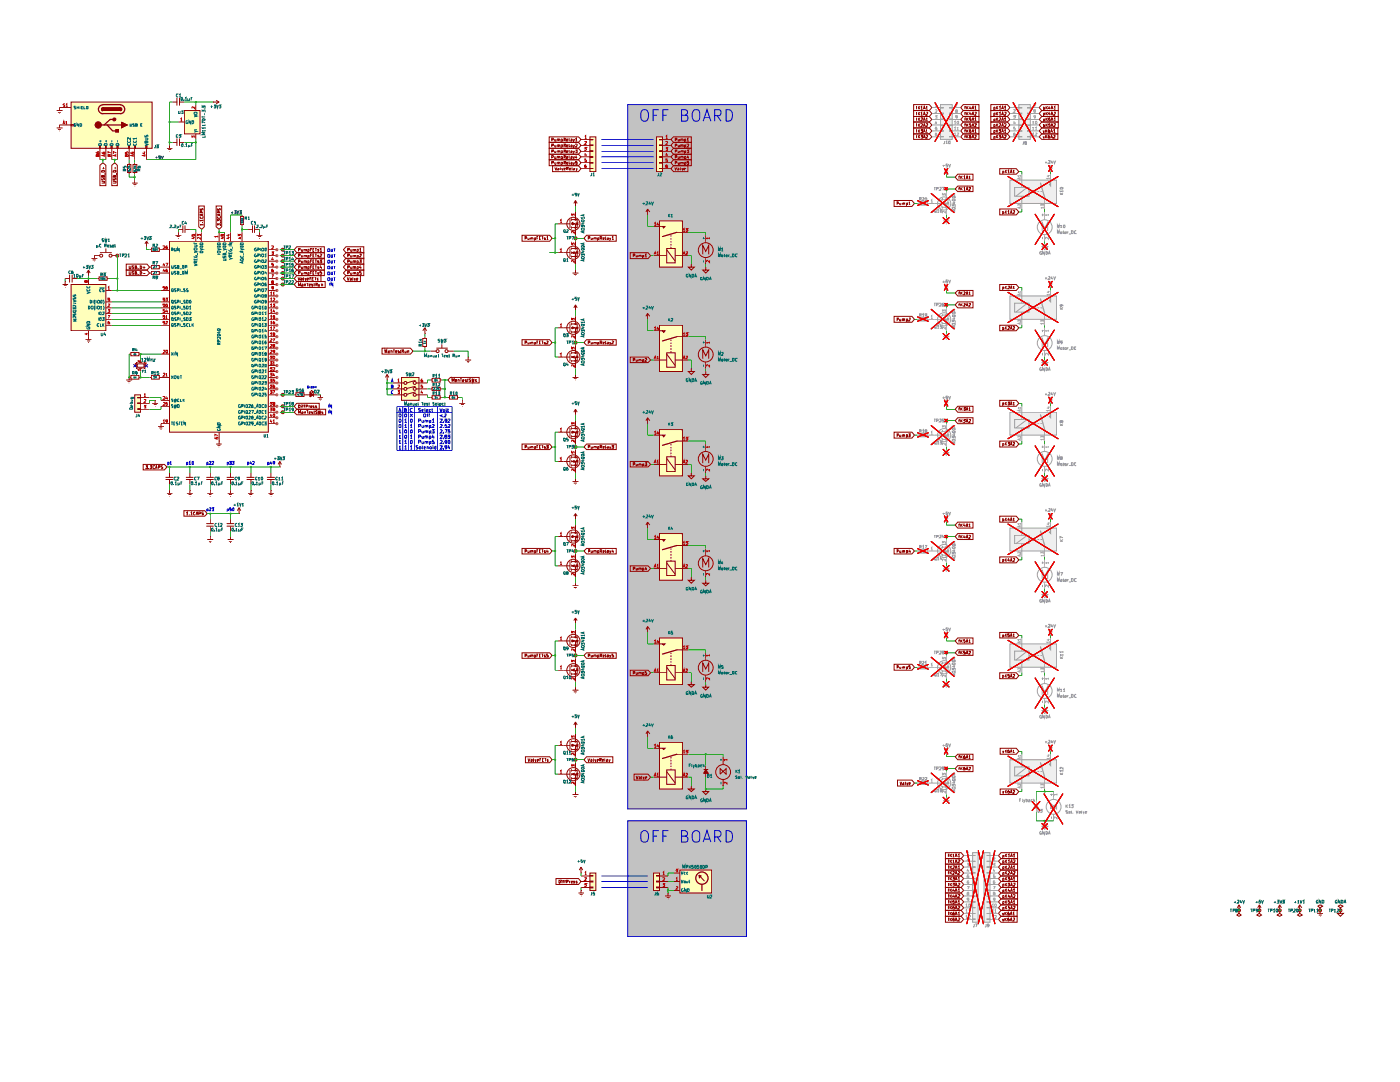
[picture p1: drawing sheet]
<svg xmlns="http://www.w3.org/2000/svg" width="279mm" height="216mm" viewBox="0 0 279 216" stroke-linecap="round" stroke-linejoin="round" font-family="sans-serif">
<g fill="#c2c2c2">
<path d="M125.3 163.8h23.7v23.1h-23.7z"/>
<path d="M125.3 20.9h23.7v140.5h-23.7z"/>
</g>
<g fill="#ffb">
<path d="M33.8 48.1h19.8v38.1h-19.8z"/>
<path d="M36.8 22.1h3.1v4.6h-3.1z"/>
<path d="M14.2 20.4h16.2v9.2h-16.2z"/>
<path d="M26.9 78.8h1.2v3.5h-1.2z"/>
<path d="M14.2 56.8h6.9v9.2h-6.9z"/>
</g>
<path d="M206 159.9l1.5 1.8M207.5 159.9l-1.5 1.8M207.9 164.3l1.1 1.1M209 164.3l-1.1 1.1" fill="none" stroke="#f10000" stroke-width=".2"/>
<path d="M194.1 170.1h1.1v13.9h-1.1z" fill="#efefef"/>
<path d="M193 169.8l3.3 14.5M196.3 169.8l-3.3 14.5" fill="none" stroke="#f10000" stroke-width=".2"/>
<path d="M196.4 170.1h1.2v13.9h-1.2z" fill="#efefef"/>
<path d="M195.2 169.8l3.3 14.5M198.5 169.8l-3.3 14.5" fill="none" stroke="#f10000" stroke-width=".2"/>
<g fill="#ffb">
<path d="M135.7 173.6h6.3v4.6h-6.3z"/>
<path d="M130.4 174.2h1.2v3.5h-1.2z"/>
<path d="M117.7 174.2h1.2v3.5h-1.2z"/>
</g>
<path d="M183.1 40l2.2 1M185.3 40l-2.2 1M208.4 158.4l3.7 6M212.1 158.4l-3.7 6" fill="none" stroke="#f10000" stroke-width=".2"/>
<g fill="#ffb">
<path d="M131.6 148.1h4.6v9.3h-4.6z"/>
<path d="M131.6 127.3h4.6v9.3h-4.6z"/>
<path d="M131.6 106.5h4.6v9.3h-4.6z"/>
</g>
<path d="M201.6 35.9h9.3v4.7h-9.3z" fill="#efefef"/>
<path d="M201.2 35.2l10 6M211.2 35.2l-10 6" fill="none" stroke="#f10000" stroke-width=".2"/>
<path d="M187.7 20.9h2.3v6.9h-2.3z" fill="#efefef"/>
<path d="M186.6 20.5l4.4 7.7M191 20.5l-4.4 7.7" fill="none" stroke="#f10000" stroke-width=".2"/>
<path d="M203.3 20.9h2.3v6.9h-2.3z" fill="#efefef"/>
<g fill="none" stroke="#f10000" stroke-width=".2">
<path d="M185.8 38.6l4.6 3.8M188.5 33.6l.6 1.1M188.6 37.4l.5 .4M189.1 37.4l-.5 .4M189.1 33.6l-.6 1.1M190.4 38.6l-4.6 3.8M202.2 20.5l4.5 7.7M206.7 20.5l-4.5 7.7M209.3 33l.7 1.2M210 33l-.7 1.2M183.1 109.5l2.2 .9M185.3 109.5l-2.2 .9"/>
<path d="M185.8 108l4.6 3.8M188.2 112.9l1.2 1.1M188.5 103l.6 1.1M188.6 106.9l.5 .4M189.1 106.9l-.5 .4M189.1 103l-.6 1.1M189.4 112.9l-1.2 1.1M190.4 108l-4.6 3.8M206.6 112.1l3.8 6M207.9 118l1.1 1.2M209 118l-1.1 1.2M209.3 102.4l.7 1.1"/>
<path d="M210 102.4l-.7 1.1M210.4 112.1l-3.8 6"/>
</g>
<path d="M201.6 105.4h9.3v4.5h-9.3z" fill="#efefef"/>
<path d="M201.2 104.6l10 6.1M211.2 104.6l-10 6.1M209.3 125.6l.7 1.1M210 125.6l-.7 1.1" fill="none" stroke="#f10000" stroke-width=".2"/>
<path d="M201.6 128.5h9.3v4.6h-9.3z" fill="#efefef"/>
<g fill="none" stroke="#f10000" stroke-width=".2">
<path d="M183.1 132.6l2.2 .9M185.3 132.6l-2.2 .9M185.8 131.2l4.6 3.8M188.2 136l1.2 1.1M188.5 126.2l.6 1.1M188.6 130l.5 .4M189.1 130l-.5 .4M189.1 126.2l-.6 1.1M189.4 136l-1.2 1.1M190.4 131.2l-4.6 3.8M201.2 127.8l10 6M206.6 135.3l3.8 6"/>
<path d="M210.4 135.3l-3.8 6M211.2 127.8l-10 6M183.1 155.8l2.2 .8M185.3 155.8l-2.2 .8M185.8 154.3l4.6 3.9M188.2 159.1l1.2 1.2M188.5 149.3l.6 1.2M188.6 153.1l.5 .4M189.1 153.1l-.5 .4M189.1 149.3l-.6 1.2M189.4 159.1l-1.2 1.2M190.4 154.3l-4.6 3.9"/>
<path d="M207.9 141.1l1.1 1.2M209 141.1l-1.1 1.2"/>
</g>
<path d="M201.6 151.6h9.3v4.7h-9.3z" fill="#efefef"/>
<path d="M209.3 79.3l.7 1.1M210 79.3l-.7 1.1M206.6 89l3.8 6M210.4 89l-3.8 6M201.2 150.9l10 6M209.3 148.7l.7 1.2M210 148.7l-.7 1.2M211.2 150.9l-10 6" fill="none" stroke="#f10000" stroke-width=".2"/>
<path d="M201.6 82.3h9.3v4.5h-9.3z" fill="#efefef"/>
<path d="M206.6 42.8l3.8 6M209.3 56.1l.7 1.2M210 56.1l-.7 1.2M210.4 42.8l-3.8 6M206.6 65.9l3.8 6M207.9 71.8l1.1 1.1M209 71.8l-1.1 1.1M210.4 65.9l-3.8 6M201.2 81.5l10 6M207.9 94.9l1.1 1.1M209 94.9l-1.1 1.1M211.2 81.5l-10 6" fill="none" stroke="#f10000" stroke-width=".2"/>
<path d="M201.6 59.1h9.3v4.6h-9.3z" fill="#efefef"/>
<g fill="none" stroke="#f10000" stroke-width=".2">
<path d="M188.2 43.4l1.2 1.2M188.5 56.7l.6 1.2M189.1 56.7l-.6 1.2M189.4 43.4l-1.2 1.2M201.2 58.3l10 6M207.9 48.6l1.1 1.2M209 48.6l-1.1 1.2M211.2 58.3l-10 6M183.1 63.2l2.2 .9M185.3 63.2l-2.2 .9M185.8 61.7l4.6 3.9M188.2 66.6l1.2 1.1"/>
<path d="M188.5 79.8l.6 1.2M188.6 60.5l.5 .5M189.1 60.5l-.5 .5M189.1 79.8l-.6 1.2M189.4 66.6l-1.2 1.1M190.4 61.7l-4.6 3.9M183.1 86.4l2.2 .8M185.3 86.4l-2.2 .8M185.8 84.9l4.6 3.8M188.2 89.7l1.2 1.1M188.6 83.7l.5 .5M189.1 83.7l-.5 .5"/>
<path d="M189.4 89.7l-1.2 1.1M190.4 84.9l-4.6 3.8"/>
</g>
<g fill="#ffb">
<path d="M131.6 64.9h4.6v9.2h-4.6z"/>
<path d="M80.1 75.3h3.5v4.6h-3.5z"/>
<path d="M117.7 27.3h1.2v6.9h-1.2z"/>
<path d="M131.6 44.1h4.6v9.2h-4.6z"/>
<path d="M131 27.3h1.2v6.9h-1.2z"/>
<path d="M131.6 85.7h4.6v9.3h-4.6z"/>
</g>
<g fill="none" stroke="#910000" stroke-width=".2">
<path d="M35.3 19.6v1.4M35.8 19.6v1.4M14.2 24.9h.5v.2h-.5zM14.2 20.4h16.2v9.2h-16.2zM19.9 29.1h.2v.5h-.2zM19.9 33l.6-.5 .6 .5v4h-1.2zM20.3 36.2h.6l-.1 .3h-.5M20.3 35.6l.1 .3h.1l.1-.3 .3 .1v.2M20.3 34.1l.4-.1 .2 .1v.2h-.6zM20.4 33.6h.5M20.5 21.5l-.3 .3 .3 .3M20.5 35.2l.1-.2 .3 .1v.3h-.6l.1-.4 .1 .1v.3"/>
<path d="M20.6 33.3v.4M21 34.5v.4M21 29.1h.2v.5h-.2zM22.1 29.1h.3v.5h-.3zM22.3 33l.6-.5 .5 .5v4h-1.1zM22.6 36.2h.6l-.1 .3h-.5M22.6 34.2l.1-.2h.4l.1 .3h-.6zM22.7 35.6v.3h.1l.2-.3h.2v.3M22.9 35.2v-.2h.3v.4h-.6l.1-.4 .2 .4M23 33.3v.4M23.2 34.5v.4M23.3 29.1h.3v.5h-.3z"/>
<path d="M25.4 32.8h.7v1.6h-.7zM25.6 29.1h.3v.5h-.3zM25.8 32.5v.3M25.8 34.4v.4M26.4 36.5h1.1M26.5 32.8h.8v1.6h-.8zM26.6 36.8h.6M26.8 29.1h.3v.5h-.3zM26.9 35.9h.1M26.9 32.5v.3M26.9 34.4v.4M26.9 35.9v.6"/>
<path d="M26.9 37.1h.1M29.1 29.1h.2v.5h-.2zM33.3 29.6h1.1M33.6 29.8h.6M33.8 29h.1M33.8 29v.6M33.8 30.2h.1M34.4 28.4h1M34.4 20.4h1M35.3 27.7v1.3M35.6 24.3h1.2M35.8 27.7v1.3"/>
<path d="M35.9 28.4h.9M35.9 20.4h.9M36.8 22.1h3.1v4.6h-3.1zM39.1 20.9v1.2M39.1 26.7v1.1M32.1 49.8h1.7M32.1 54.5h1.7M32.1 53.3h1.7M32.1 58h1.7M33.8 48.1h19.8v38.1h-19.8zM35 46.9h1.2M35.3 47.2h.6"/>
<path d="M35.5 47.5h.2M35.6 46.4h.1M35.6 45.8h.9M35.6 46.4v.5M36.5 45v1.4M36.9 45v1.4M37 45.8h.9M39.1 46.4v1.7M39.7 41.1h1.1v4.2l-.5 .5-.6-.5zM40 43.2v.4h.4v-.4M40 41.6v.4h.2l.1-.4 .2 .1v.3M40.3 42.5v-.3l-.2-.1-.2 .4h.6"/>
<path d="M40.3 46.4v1.7M40.3 42.7v.4M40.4 44.4h.1M40.5 44.8h-.6l.2 .2M40.5 44h-.6l.2 .2M40.5 42.7l-.6 .2 .6 .2M40.5 43.8v.4M40.5 44.7v.3M43.1 41.1h1.1v4.2l-.5 .5-.6-.5zM43.4 45v-.3l.2 .1v-.1h.4l-.1 .3M43.4 44.2v-.4l.2 .2 .3-.2v.4M43.5 43.2v.4h.4v-.4"/>
<path d="M43.5 41.6v.4h.1l.2-.4 .2 .1v.3M43.7 42.5v-.3l-.1-.1-.2 .4h.6M43.7 46.4v1.7M43.8 42.7v.4M43.9 44.4h.1M44 42.7l-.6 .2 .6 .2M44.8 46.4v1.7M46 46.4v1.7M48 43.2h.6v1.6h-.6zM48.3 42.9v.3M48.3 44.8v.4M48.3 46.4v1.7"/>
<path d="M49.5 45.8h.9M50.4 45v1.4M50.8 45v1.4M50.8 45.8h1M51.2 46.9h1.2M51.5 47.2h.6M51.7 47.5h.2M51.8 46.4h.1M51.8 46.4v.5M53.6 59.1h1.6M53.6 49.8h1.6M53.6 51h1.6"/>
<path d="M53.6 52.1h1.6M53.6 54.5h1.6M53.6 53.3h1.6M53.6 58h1.6M53.6 55.6h1.6M53.6 56.8h1.6M56.2 49.6h.4v.5h-.4zM56.4 49.8h.1M32.1 60.2h1.7M32.1 61.4h1.7M32.1 62.5h1.7M32.1 63.7h1.7"/>
<path d="M32.1 64.9h1.7M32.1 70.7h1.7M32.1 75.3h1.7M32.1 79.9h1.7M53.6 60.2h1.6M53.6 61.4h1.6M53.6 62.5h1.6M53.6 63.7h1.6M53.6 64.9h1.6M53.6 66h1.6M53.6 67.2h1.6M53.6 70.7h1.6"/>
<path d="M53.6 75.3h1.6M53.6 68.4h1.6M53.6 69.5h1.6M53.6 71.8h1.6M53.6 72.9h1.6M53.6 74.1h1.6M53.6 76.4h1.6M53.6 77.6h1.6M53.6 78.8h1.6M32.1 84.5h1.7M32.1 81.1h1.7M33.1 95.3h1.4"/>
<path d="M33.1 95.7h1.4M33.3 98.4h1.1M33.6 98.7h.6M33.8 97.8h.1M33.8 99h.1M33.8 94.4v.9M33.8 95.7v.9M33.8 97.8v.6M37.2 95.3h1.3M37.2 95.7h1.3M37.3 98.4h1.2M37.6 98.7h.6"/>
<path d="M37.9 97.8h.1M37.9 99h.1M37.9 94.4v.9M37.9 95.7v.9M37.9 97.8v.6M41.2 95.3h1.4M41.2 95.7h1.4M41.4 98.4h1.1M41.7 98.7h.5M41.9 99h.1M42 97.8h.1M42 94.4v.9"/>
<path d="M42 95.7v.9M42 97.8v.6M43.7 86.2v1.8M45.3 95.3h1.4M45.3 95.7h1.4M45.4 98.4h1.2M45.7 98.7h.6M45.9 99h.2M46 97.8h.1M46 94.4v.9M46 95.7v.9M46 97.8v.6"/>
<path d="M49.5 98.4h1.1M49.7 98.7h.6M50 99h.1M50.1 97.8h.1M50.1 97.8v.6M53.6 84.5h1.6M53.6 81.1h1.6M53.6 82.3h1.6M53.6 83.4h1.6M36.7 101.9h4.2l.5 .6-.5 .5h-4.2zM37.2 102.3l.2-.1v.5M37.2 102.7h.4"/>
<path d="M37.8 102.7h.1M38.1 102.3l.1-.1v.5M38.1 102.7h.3M38.9 102.2h-.1l-.2 .2 .1 .3h.2M39.1 102.7l.2-.5 .2 .5M39.2 102.6h.2M39.7 102.5h.3v-.3h-.3v.5M40.6 102.2h-.3v.2l.3 .2-.1 .1h-.2M41.2 104.5h1.4M41.2 105h1.4M41.4 107.7h1.1M41.7 108h.5"/>
<path d="M41.9 108.2h.1M42 107.1h.1M42 103.6v.9M42 105v1M42 107.1v.6M45.3 104.5h1.4M45.3 105h1.4M45.4 107.7h1.2M45.7 108h.6M45.9 108.2h.2M46 107.1h.1M46 103.6v.9"/>
<path d="M46 105v1M46 107.1v.6M47.7 102.5h.1M47.7 101.3l-.3 .6M47.7 101.3v1.2M47.7 101.3l.4 .6"/>
</g>
<g fill="none" stroke="#006665" stroke-width=".2">
<path d="M37.5 24.1l-.4 .1v.4l.3 .1v-.3M38.1 24.1v.6l-.4-.6v.6M38.3 24.1l.4 .1v.3l-.2 .2h-.2zM38.7 23l.6 .2-.6 .1M38.7 22.5l.5-.1 .1 .1v.2l-.5 .1zM38.7 26l.6 .2-.6 .2M38.7 25.8h.6M34.2 49.8h.3l.1-.1-.4-.2v.6M34.2 54.1l.1 .6 .3-.1v-.5M34.2 53l.1 .6 .3-.1v-.5M34.2 60h.4l-.1 .5-.3-.1zM34.2 57.7h.4v.4h-.4z"/>
<path d="M34.3 58l.3 .2M34.3 49.8l.3 .3M34.8 49.5v.6l.4-.1v-.5M35.2 54.1h-.4v.3l.4 .2-.2 .1h-.2M35.2 53h-.4v.2l.4 .2-.1 .2h-.3M35.2 60h-.4v.2l.4 .1-.1 .2h-.3M35.2 57.6h-.4v.3l.4 .1-.2 .2-.2-.1M35.4 54.4h.3l-.1-.3h-.2v.6h.3l-.1-.3M35.4 53.3l.3-.1-.1-.2h-.2v.6h.3l-.1-.3M35.4 58l.3-.1v-.3h-.3v.6M35.8 49.5v.6l-.4-.6v.6M35.9 54.7h.4"/>
<path d="M35.9 53.6h.4M35.9 57.6v.6M35.9 59.9v.6M36.1 58.2h.4M36.5 54.1l.2 .1v.5h-.2zM36.5 53h.2l-.1 .6h-.1zM37 54.7v-.6l.2 .5 .2-.5v.6M37 53.3h.3v-.3h-.3v.6M37 60l-.2-.1-.2 .2 .4 .1v.3h-.4M37 57.6l-.4 .1 .4 .3v.1h-.4M37.2 59.9l.4 .1-.1 .5h-.3zM37.6 57.6l-.4 .1v.2l.4 .1v.1h-.4"/>
<path d="M37.9 59.9l.2 .3v.3l-.3-.1zM38.7 52.6l.6 .3-.6 .1M38.7 51.6v.3h.6v-.3M38.7 51.1l.1 .3h.4l.1-.3-.2-.1v.2M38.7 50.1l.6 .2-.6 .1M38.7 49.6l.5-.1 .1 .3-.4 .1-.2-.1zM38.7 48.9l.6 .1-.1 .2h-.5M38.7 48.4v.3M38.7 48.6h.6M39 51.7v.2M39.1 52.5v-.2l-.3-.2-.1 .4h.6M39.3 52.1l-.2 .3"/>
<path d="M39.4 50.5v.4M39.9 50.2l.4-.1 .2 .2v.1h-.6zM39.9 49.6l.6 .1-.6 .2M39.9 49.2l.5-.1 .1 .2h-.6zM39.9 48.6l.5-.1 .1 .3h-.6zM43.4 49.6l.6 .1-.6 .2M43.4 49.2l.5-.1 .1 .2h-.6zM43.4 48.6l.5-.1 .1 .3h-.6zM43.4 50.8h.6M44.5 51.7h.6v.3h-.6M44.5 49.6l.6 .1-.6 .2M44.6 51.1v.3h.2l.1-.3 .2 .1v.2"/>
<path d="M44.6 49.1h.4l.1 .2h-.6zM44.6 48.5h.4l.1 .3h-.6zM44.8 50.7l.2-.2 .1 .3h-.6l.1-.2 .2 .1v.1M45.2 50v.4M45.7 51.4l.6 .2-.6 .2M45.7 50.3v.3h.6v-.3M45.7 49.8a.3 .3 0 0 0 .3 .4 .3 .3 0 0 0 .3-.4l-.3-.1v.2M45.7 48.5h.6l-.6 .3h.6M45.7 49.1h.6M45.9 50.4v.2M46 51.2v-.2l-.2-.2-.1 .4h.6M46.3 50.8l-.3 .3"/>
<path d="M46.4 49.2v.5M48 51.8l.1-.2h.4l.1 .3h-.6zM48 49.6l.6 .1-.6 .2M48.1 51v.4h.4l.1-.4M48.1 49.1h.4l.1 .2h-.6zM48.1 48.5h.4l.1 .3h-.6zM48.4 50.1v.2M48.4 52.2v.3M48.6 52.1l-.6 .3 .6 .1M48.6 50.1l-.6 .2 .6 .1M48.6 50.5v.4M51.1 58.8h-.2l-.1 .3 .1 .2h.3v-.2h-.2"/>
<path d="M51.1 60a.27 .27 0 0 0-.3 .2 .27 .27 0 0 0 .1 .3l.3-.1v-.2h-.2M51.1 49.6a.27 .27 0 0 0-.3 .2 .27 .27 0 0 0 .1 .3l.3-.1v-.2h-.2M51.1 50.7h-.2a.28 .28 0 0 0-.1 .4 .28 .28 0 0 0 .4 .1v-.2h-.2M51.1 51.9h-.2l-.1 .2 .1 .3h.3v-.2h-.2M51.1 53a.27 .27 0 0 0-.3 .2 .27 .27 0 0 0 .1 .4l.3-.1v-.2h-.2M51.1 54.1h-.2a.28 .28 0 0 0-.1 .4 .28 .28 0 0 0 .4 .2v-.2h-.2M51.1 55.3h-.2l-.1 .3 .1 .2h.3v-.1h-.2M51.1 56.5a.27 .27 0 0 0-.3 .2 .27 .27 0 0 0 .1 .3l.3-.1v-.1h-.2M51.1 57.6h-.2a.28 .28 0 0 0-.1 .4 .28 .28 0 0 0 .4 .1v-.1h-.2M51.4 59.1h.3l.1-.2-.4-.1v.5M51.4 49.8h.3l.1-.1-.4-.2v.6M51.4 51h.2l.2-.2-.4-.1v.6"/>
<path d="M51.4 52.1h.3l.1-.2h-.4v.5M51.4 53.3l.4-.1-.2-.2h-.2v.6M51.4 54.5l.4-.2-.1-.2h-.3v.6M51.4 55.6h.3l.1-.2-.4-.1v.5M51.4 56.8h.3l.1-.2-.4-.2v.6M51.4 58h.2l.2-.3-.4-.1v.6M51.9 49.5v.6M51.9 50.7v.6M51.9 51.9v.5M51.9 53v.6M51.9 54.1v.6M51.9 55.3v.5"/>
<path d="M51.9 56.4v.6M51.9 57.6v.6M51.9 58.8v.5M51.9 59.9v.6M52.3 58.8l.3 .1-.1 .4h-.2zM52.3 50.7l.3 .1v.4l-.1 .1-.3-.2zM52.3 51.9h.3l-.1 .5h-.2zM52.3 54.1l.3 .1v.5h-.1l-.3-.2zM52.3 55.3l.3 .1-.1 .4h-.2zM52.3 57.6l.3 .1v.4l-.1 .1-.3-.2zM52.4 59.9l.2 .1-.1 .5h-.2l-.1-.2zM52.4 49.5l.2 .1-.1 .5h-.2l-.1-.2z"/>
<path d="M52.4 53h.2l-.1 .6h-.2l-.1-.2zM52.4 56.4l.2 .1-.1 .5h-.2l-.1-.1zM52.8 53h.3l-.1 .2h.1v.4l-.3-.1M52.8 57.6h.4l-.2 .6M52.9 50.8l.1-.1v.6M52.9 51.9h.2v.2l-.3 .3h.3M52.9 51.3h.2M53 59.1l-.1-.3h.2v.2l-.2 .1v.2h.2l-.1-.2M53 49.5l.1 .1-.1 .5-.1-.1zM53 54.1l-.1 .4h.3M53.1 55.3h-.2v.3h.2v.2h-.2M53.1 56.4l-.2 .2v.4h.2v-.3l-.2 .1"/>
<path d="M53.1 54.3v.4M34.2 70.3l.4 .6M34.2 75l.4 .6M34.2 63.5h.4l-.1 .5-.3-.1zM34.2 62.4h.4l-.1 .4-.3-.1zM34.2 61.2h.4v.4h-.4zM34.3 63.8l.3 .3M34.3 65l.3 .2M34.3 64.6h.3v.5l-.2 .1-.2-.1zM34.3 60.3l.3 .3M34.3 62.7l.3 .2M34.3 61.5l.3 .2"/>
<path d="M34.5 79.6h-.3l.1 .3h.2v.2h-.3M34.6 70.3l-.4 .6M34.6 75l-.4 .6M34.8 75.1l.3-.1 .1 .3-.2 .3-.2-.1zM34.8 79.6v.5l.2-.4 .1 .4 .2-.5M34.8 70.3v.6M35.2 63.5h-.4v.1l.4 .2-.1 .2h-.3M35.2 64.6h-.4v.2l.4 .2-.2 .2-.2-.1M35.2 62.3h-.4v.2l.4 .1-.1 .2h-.3M35.2 61.1h-.4v.2l.4 .2-.2 .2-.2-.1M35.4 70.3v.6l-.3-.6v.6M35.4 75l.1 .6 .2-.1v-.5"/>
<path d="M35.4 63.7l.3-.1-.1-.2h-.2v.6M35.4 64.8h.3v-.2h-.3v.6M35.4 60.2h.3l-.1-.3h-.2v.6M35.4 62.5h.3v-.2h-.3v.5M35.4 61.3h.3v-.2h-.3v.6M35.8 79.6l-.4 .1v.4h.4M35.9 75h.4M35.9 61.1v.6M35.9 62.3v.5M35.9 63.4v.6M35.9 64.6v.6M36 79.6v.5h.3"/>
<path d="M36.1 61.7h.4M36.1 65.2h.4M36.1 75v.6M36.1 64.1h.4M36.1 60.6h.4M36.1 62.9h.4M36.5 79.6v.5M36.6 79.8l.2 .3M36.8 79.6l-.3 .3M37 63.5l-.2-.1-.2 .1 .4 .2v.3h-.4M37 64.6h-.4l.4 .3v.2h-.4M37 62.3l-.4 .1 .1 .1h.3v.3h-.4"/>
<path d="M37 61.1l-.4 .1 .4 .2v.2h-.4M37.2 63.4l.4 .1-.1 .5h-.3zM37.2 62.3l.4 .1-.1 .4h-.3zM37.2 61.1l.4 .1v.4l-.2 .1h-.2zM37.6 64.6h-.3l-.1 .1v.3l.2 .2 .2-.1M37.8 63.4h.3l-.2 .2h.2v.3h-.3M37.8 64.6v.6h.3M37.8 62.3l.3 .1-.3 .4h.3M37.8 61.3l.2-.2v.6M37.8 61.7h.3M38.3 64.6v.6M38.4 64.8l.3 .4"/>
<path d="M38.7 64.6l-.4 .3M50.6 61.1h-.3v.2l.1 .4 .2-.1-.1-.2M50.6 62.3l-.3 .1v.4h.3l-.1-.3M50.6 63.5l-.2-.1-.1 .1v.5h.3l-.1-.3M50.6 64.6h-.3v.1l.1 .5 .2-.1-.1-.2M50.6 65.7l-.3 .1v.4l.3 .1-.1-.3M50.6 66.9l-.2-.1-.1 .2v.4h.3l-.1-.2M50.6 68h-.3v.2l.1 .4 .2-.1-.1-.1M50.6 69.2l-.3 .1v.3l.3 .1-.1-.2M50.6 70.4l-.2-.1-.1 .2v.4h.3l-.1-.2M50.6 71.5l-.3 .1v.3l.1 .2 .2-.1-.1-.2M50.6 72.7l-.3 .1v.4h.3l-.1-.3"/>
<path d="M50.6 73.9l-.2-.1-.1 .2v.4h.3l-.1-.3M50.6 75l-.3 .1v.3l.1 .2 .2-.1-.1-.2M50.6 76.2h-.3v.4l.3 .1-.1-.3M50.6 77.3h-.2l-.1 .1v.5h.3l-.1-.3M50.6 78.4l-.3 .1v.4l.1 .1h.2l-.1-.2M50.8 61.3h.4v-.1l-.4-.1v.6M50.8 62.5h.4v-.2h-.4v.5M50.8 63.7h.3l.1-.2-.4-.1v.6M50.8 64.8h.4v-.2h-.4v.6M50.8 66h.3l.1-.3h-.4v.6M50.8 67.2h.3l.1-.3-.4-.1v.6M50.8 68.3h.4v-.2l-.4-.1v.6"/>
<path d="M50.8 69.5h.3l.1-.3h-.4v.5M50.8 70.7h.3l.1-.3-.4-.1v.6M50.8 71.8h.4v-.2l-.4-.1v.6M50.8 72.9h.3l.1-.2h-.4v.5M50.8 74.1h.3l.1-.2-.4-.1v.6M50.8 75.2h.4v-.1l-.4-.1v.6M50.8 76.4h.3l.1-.2h-.4v.5M50.8 77.6h.3l.1-.3h-.4v.6M50.8 78.7h.4v-.3h-.4v.6M51.4 60.2h.4l-.2-.3h-.2v.6M51.4 61.1v.6M51.4 62.3v.5"/>
<path d="M51.4 63.4v.6M51.4 64.6v.6M51.4 65.7v.6M51.4 66.8v.6M51.4 68v.6M51.4 69.2v.5M51.4 70.3v.6M51.4 71.5v.6M51.4 72.7v.5M51.4 73.8v.6M51.4 75v.6M51.4 76.2v.5"/>
<path d="M51.4 77.3v.6M51.4 78.4v.6M51.7 61.2h.3l-.1 .5-.2-.1zM51.7 62.4h.3l-.1 .4-.2-.1zM51.7 63.5h.3l-.1 .5-.2-.1zM51.7 65.8h.3l-.1 .5-.2-.1zM51.7 66.9h.3l-.1 .5h-.2zM51.7 69.3h.3l-.1 .4-.2-.1zM51.7 70.4h.3l-.1 .5-.2-.1zM51.7 71.6h.3l-.1 .5-.2-.1zM51.7 72.8h.3l-.1 .4-.2-.1zM51.7 73.9h.3l-.1 .5-.2-.1z"/>
<path d="M51.7 75.1h.3l-.1 .5-.2-.1zM51.7 76.2h.3l-.1 .5-.2-.1zM51.7 77.3h.3l-.1 .6-.2-.1zM51.7 78.5h.3l-.1 .5h-.2zM51.8 64.6h.2l-.1 .6-.2-.1zM51.8 68l.2 .1-.1 .5-.2-.1zM52.3 61.3l.2-.2v.6M52.3 62.4l.2-.1v.5M52.3 63.5l.2-.1v.6M52.3 64.7l.2-.1v.6M52.3 65.9l.2-.2v.6M52.3 67l.2-.2v.6"/>
<path d="M52.3 68.2l.2-.2v.6M52.3 69.4l.2-.2v.5M52.3 70.5l.2-.2v.6M52.3 71.7l.2-.2v.6M52.3 72.7h.3l-.3 .5h.3M52.3 73.9h.3l-.3 .5h.3M52.3 75.1h.3l-.3 .5h.3M52.3 76.2h.3l-.3 .5h.3M52.3 77.3h.3l-.3 .6h.3M52.3 78.4h.3v.3l-.3 .3h.3M52.3 61.7h.3M52.3 62.8h.3"/>
<path d="M52.3 64h.3M52.3 65.2h.3M52.3 66.3h.3M52.3 67.4h.3M52.3 68.6h.3M52.3 69.7h.3M52.3 70.9h.3M52.3 72.1h.3M52.8 64.6h.3l-.1 .2h.1v.3h-.3M52.8 69.2h.4l-.2 .5M52.8 76.2h.3l-.1 .1h.1v.4h-.3M52.9 62.4l.1-.1v.5"/>
<path d="M52.9 63.5l.1-.1 .1 .2-.3 .4h.3M52.9 72.7h.2v.5h-.2zM52.9 74l.1-.2v.6M52.9 75.1l.2-.1v.2l-.3 .4h.3M52.9 62.8h.2M52.9 74.4h.2M53 61.1l.1 .1-.1 .5-.1-.1zM53 65.7l-.1 .4h.3M53 70.6l-.1-.2 .1-.1 .1 .3h-.2v.3h.2l-.1-.3M53 77.3l-.1 .4h.3M53.1 60.2h-.2l.1-.3 .1 .1v.3l-.2 .2M53.1 66.8h-.2v.3h.2v.3h-.2"/>
<path d="M53.1 68l-.2 .2v.3l.1 .1 .1-.3-.1-.1-.1 .2M53.1 71.8h-.2v-.3h.2v.4l-.2 .2M53.1 78.4h-.2v.3h.2v.3h-.2M53.1 65.9v.4M53.1 77.4v.5M34.2 84.2h.3M34.3 84.2v.6M34.5 80.7h-.3v.3l.3 .1v.2h-.3M34.7 84.5h.1M34.8 80.7v.6l.2-.4 .1 .4 .2-.6M34.9 84.2h-.2v.6h.2M35.4 80.7h.3l.1 .2-.1 .4h-.3z"/>
<path d="M35.5 84.2l-.3 .1v.2h.3v.2l-.3 .1M35.7 84.2h.3M35.9 84.2v.6M36.2 84.5h.2M36.5 84.2h-.3v.6h.3M37 84.2v.6l-.3-.6v.6M43.4 85.6l.1 .3h.4l.1-.3h-.3M43.4 85h.6l-.6 .3h.6M43.4 84.5l.4-.1 .2 .3h-.6zM48 80.7l-.4 .1 .1 .5h.3l-.1-.2M48 81.9l-.4 .1v.4l.3 .1v-.2M48 83.1h-.4l.1 .5h.3l-.1-.2"/>
<path d="M48 84.2l-.4 .1 .1 .5h.3l-.1-.3M48.2 81.1h.3v-.4h-.3v.6M48.2 82.2h.3l.1-.2-.4-.1v.6M48.2 83.4l.4-.1-.1-.3h-.3v.6M48.2 84.5h.3l.1-.2-.4-.1v.6M48.8 80.7v.6M48.8 81.9v.6M48.8 83v.6M48.8 84.2v.6M49.2 80.7l.2 .1-.1 .5-.2-.1zM49.2 81.9l.2 .1-.1 .5-.2-.1zM49.2 83l.2 .1-.1 .5-.2-.1z"/>
<path d="M49.2 84.2l.2 .1-.1 .5-.2-.1zM49.7 80.8h.3l-.3 .5h.3M49.7 81.9l.3 .1-.3 .5h.3M49.7 83.1l.1-.1 .2 .2-.3 .4h.3M49.7 84.3h.3l-.3 .5h.3M50.2 81.9h.4l-.3 .6M50.3 83.3l-.1-.1 .2-.2 .1 .3-.3 .1 .1 .2h.2l-.1-.3M50.5 80.7h-.2l-.1 .3v.2l.3 .1v-.3l-.3 .1M50.5 84.5h-.2l-.1-.2 .3-.1v.4l-.2 .2M50.7 82.5h.4l.3-.6 .1 .6M50.7 81.4h.4M50.7 83.7h.4"/>
<path d="M50.7 84.9h.4M51.1 81.3l.3-.6 .1 .6M51.1 83.6l.3-.6 .1 .6M51.1 84.8l.3-.6 .1 .6M51.2 81.2h.2M51.2 82.3h.2M51.2 83.4h.2M51.2 84.6h.2M51.7 80.7h.2l.1 .2-.1 .4h-.2zM51.7 81.9l.3 .1v.3l-.1 .2h-.2zM51.7 83l.3 .2-.1 .4h-.2zM51.7 84.2h.2l.1 .2-.1 .4h-.2z"/>
<path d="M52.6 80.8h-.3v.4h.3M52.6 81.9l-.3 .1v.4h.3M52.6 83.1h-.3v.4l.3 .1M52.6 84.3h-.3v.4h.3M52.8 84.2h.3l-.1 .3h.1v.3l-.3-.1M52.9 82.1l.1-.2v.6M52.9 83.1l.1-.1 .1 .3-.3 .3h.3M52.9 82.5h.2M53 80.7l.1 .1-.1 .5-.1-.1z"/>
<circle cx="43.7" cy="50.3" r=".26"/>
</g>
<g fill="none" stroke="#b90000" stroke-width=".2">
<path d="M36 23.8l.2-.2v.6M36 24.2h.4M38.3 27.5v-.4l.2 .2 .1-.2h.2v.4M38.9 21.3v.4l-.4-.4-.2 .1v.2M32.6 49.2h.3l-.3 .5h.3M32.7 53.6l-.1 .5h.3M32.7 52.5l-.1 .4h.3M32.8 52.7v.4M32.8 53.9v.3M32.9 59.5h-.3v.2h.3l-.1 .4-.2-.1M32.9 57.2h-.3v.2h.3v.3h-.3M33.1 52.5h.4l-.3 .6"/>
<path d="M33.1 59.5h.3l-.2 .1 .2 .1v.3h-.3M33.4 49.1h-.2l-.1 .2v.2l.2 .2 .1-.4-.3 .1M33.4 53.7h-.3v.3v.2h.3l-.1-.3-.2 .1M33.4 57.2h-.3v.2v.2l.3 .1v-.3h-.3M38.3 46.8v.3h.3v-.3l.3 .1-.1 .2M38.5 47.4h.4M38.7 47.3v.3l-.5-.1M39.4 47.1v-.3l.3 .1 .1-.1h.2v.3M40 47.4v.3l-.3-.3-.3 .1 .1 .1M43.5 47.2h-.6l.2 .2M43.5 47v.4M44.2 47.4h.5"/>
<path d="M44.3 46.9h.4l-.1 .2h-.2l-.2-.3-.1 .1 .1 .2 .1-.1M44.5 47.3v.3l-.4-.1M45.4 47.4h.4M45.4 46.9h.4M45.6 47.3v.3l-.4-.1M45.6 46.8v.3l-.4-.2M47.5 47.1v-.3l.3 .1v-.1h.3v.3M47.7 47.4h.4M48 47.3v.3l-.5-.1M54 58.5l.1-.2v.6M54 59.6l.1-.1v.6M54 58.9h.3"/>
<path d="M54.2 49.2h.4l-.4 .5h.4M54.2 50.3h.4l-.2 .1 .2 .1v.3h-.4M54.2 54.8h.4l-.3 .6M54.3 56.3v-.3l.3 .1-.1 .2h-.3l.1 .3 .3-.1-.1-.2M54.4 51.4l-.2 .4h.4M54.5 58.5l.2-.2v.6M54.5 59.6h.3l-.3 .5h.3M54.5 53.7l-.3 .1v.4h.4l-.1-.3-.3 .1M54.5 58.9h.3M54.5 51.6v.3M54.6 52.5h-.4v.3h.4v.2h-.4M54.6 57.4l-.3 .1-.1-.3h.4v.4l-.3 .1"/>
<path d="M32.6 69.9h.3v.2l-.3 .4h.3M32.6 74.6h.3l-.3 .5h.3M32.6 79.2h.3l-.3 .5h.3M32.9 63h-.3v.2h.3l-.1 .3h-.2M32.9 64.1h-.3v.3h.3v.2h-.3M32.9 61.8h-.3v.2h.3l-.1 .4-.2-.1M32.9 60.7h-.3v.2h.3v.3h-.3M33.1 74.6l.1-.1v.6M33.1 63.1l.1-.1v.5M33.1 64.1h.3l-.3 .5h.3M33.1 63.5h.3M33.1 75.1h.3"/>
<path d="M33.1 69.9h.3l-.1 .6-.2-.3zM33.2 79.1l-.1 .4h.4M33.2 61.8l-.1 .4h.4M33.4 60.7h-.3v.2l.3-.1v.4h-.3M33.4 61.9v.5M33.4 79.3v.4M53.9 71.1h.4l-.2 .1h.1l.1 .3-.4 .1M53.9 72.2h.4l-.2 .2h.1l.1 .3h-.4M53.9 73.4h.4l-.2 .1 .2 .3-.2 .2-.2-.1M53.9 74.5h.4l-.2 .2h.1l.1 .3-.4 .1M53.9 75.7h.4l-.2 .2h.1l.1 .3h-.4M53.9 76.8h.4l-.2 .2 .2 .3-.2 .1-.2-.1"/>
<path d="M53.9 77.9h.4l-.2 .3h.1l.1 .2-.4 .1M54 60.8l.1-.1v.5M54 61.9l.1-.1v.6M54 63.1l.1-.1v.5M54 64.2l.1-.1v.5M54 65.4l.1-.2v.6M54 66.6l.1-.2v.6M54 67.6l.3 .1-.4 .4h.4M54 68.8l.1-.1 .2 .2-.4 .4h.4M54 69.9h.2l.1 .2-.4 .4h.4M54 60.1h.3M54 61.2h.3"/>
<path d="M54 62.4h.3M54 63.5h.3M54 64.6h.3M54 65.8h.3M54 67h.3M54.5 60.7h.3l-.1 .1 .1 .1v.3h-.3M54.5 65.2h.3l-.2 .6M54.5 67.6h.3l-.2 .5M54.5 72.3l.2-.1v.6M54.5 73.4h.3v.2l-.3 .4h.3M54.5 77.9h.3l-.2 .6M54.5 72.8h.3"/>
<path d="M54.6 66.7l-.1-.2 .2-.1 .1 .2-.3 .2 .1 .2 .2-.1-.1-.2M54.6 69l-.1-.2 .2-.1 .1 .2-.3 .1 .1 .3 .2-.1-.1-.2M54.6 71.1l.2 .1-.1 .4-.2-.2zM54.7 61.8l-.2 .4h.3M54.7 74.5l-.2 .4h.3M54.7 64.1h-.1l-.1 .5h.3l-.1-.3-.2 .1M54.7 76.8h-.1l-.1 .5 .1 .1 .2-.1-.1-.3-.2 .2M54.7 61.9v.5M54.7 74.7v.4M54.8 63h-.2l-.1 .2 .2-.1 .1 .4h-.3M54.8 70.1l-.2 .1-.1-.2 .3-.1v.4l-.2 .2M54.8 75.7h-.2l-.1 .2h.3v.3h-.3"/>
<path d="M32.6 83.9l.1-.1v.6M32.6 80.3h.3v.3l-.3 .3h.3M32.6 84.4h.3M33.4 84l-.3 .1v-.2l.3-.1v.4l-.3 .2M33.4 80.3h-.3v.3l.2-.1 .1 .3h-.3M42.9 87.3v.2l.3 .1-.1-.3h.4v.3M43.5 86.9l-.6-.2v.4M53.9 80.3h.4l-.2 .2 .2 .2-.2 .2-.2-.1M53.9 81.4h.4l-.2 .3h.1l.1 .2-.4 .1M54.1 82.6l-.1 .4h.3M54.1 83.7l-.1 .4h.3M54.2 82.8v.4"/>
<path d="M54.2 83.9v.5M54.5 83.9l.2-.1v.6M54.5 84.4h.3M54.6 80.6l-.1-.2 .3-.1v.2l-.3 .1 .1 .3 .2-.1-.1-.2M54.6 82.6l.2 .1-.1 .5h-.1l-.1-.3zM54.8 81.7l-.2 .1v-.4l.2 .1v.4l-.2 .1"/>
</g>
<path d="M31 31.5h.5M31.3 31.2v.4M32 31.1h-.3v.3l.3-.1v.3h-.3M32.2 31.1l.2 .5 .2-.5M46.1 42.5h.4M46.4 42.2v.4M46.8 42h.3l-.2 .3 .2 .1v.2h-.3M47.3 42l.2 .6 .1-.6M47.8 42h.3l-.1 .3h.1v.3h-.3" fill="none" stroke="#0f0f0f" stroke-width=".2"/>
<path d="M20.5 20.9a.89 .89 0 0 0-.9 .9 .89 .89 0 0 0 .9 .9" fill="none" stroke="#910000" stroke-width=".25"/>
<path d="M20.3 21.6l.2-.1v.6l-.2-.1z" fill="#910000"/>
<path d="M20.5 21.5h3.5v.6h-3.5z" fill="none" stroke="#910000" stroke-width=".2"/>
<path d="M20.5 21.5h3.5v.6h-3.5z" fill="#910000"/>
<path d="M24 21.5l.3 .3-.3 .3" fill="none" stroke="#910000" stroke-width=".2"/>
<path d="M24 21.5l.3 .3-.3 .3z" fill="#910000"/>
<path d="M24 20.9a.89 .89 0 0 1 .9 .9 .89 .89 0 0 1-.9 .9" fill="none" stroke="#910000" stroke-width=".25"/>
<path d="M22.6 23.6h.4v.5h-.4z" fill="none" stroke="#910000" stroke-width=".2"/>
<path d="M22.6 23.6h.4v.5h-.4z" fill="#910000"/>
<circle cx="19.6" cy="24.9" r=".64" fill="none" stroke="#910000" stroke-width=".2"/>
<circle cx="19.6" cy="24.9" r=".64" fill="#910000"/>
<path d="M19.6 24.9h4.7M20.5 20.9h3.5M20.5 22.7h3.5M21.4 24.9l1.1 1.2h.6M22.5 23.8h-.5l-1.2 1.1" fill="none" stroke="#910000" stroke-width=".25"/>
<path d="M24.3 24.3l1.1 .6-1.1 .6z" fill="none" stroke="#910000" stroke-width=".2"/>
<path d="M24.3 24.3l1.1 .6-1.1 .6z" fill="#910000"/>
<path d="M23.1 25.9h.6v.5h-.6z" fill="none" stroke="#910000" stroke-width=".2"/>
<path d="M23.1 25.9h.6v.5h-.6z" fill="#910000"/>
<g fill="none" stroke="#910000" stroke-width=".2">
<path d="M11.3 22.1h1.2M11.3 25.5h1.2M11.6 22.4h.6M11.6 25.9h.6M11.8 22.7h.1M11.8 26.1h.1M11.9 21.5h.1M11.9 24.9h.1M11.9 24.9h2.3M11.9 21.5h2.3M11.9 21.5v.6M11.9 24.9v.6"/>
<path d="M19.9 29.6v2.3M21.1 29.6v2.3M22.3 29.6v2.3M23.4 29.6v2.3M25.8 29.6v2.3M26.9 29.6v2.3M29.3 29.6v2.3M42.5 20.4h.1M42.5 20.4h1.2M43.1 20l.6 .4M43.7 20.4l-.6 .3M12.5 56.8h1.1"/>
<path d="M12.7 57h.6M13 56.2h.1M13 55.6h.9M13 57.4h.1M13 56.2v.6M13.9 54.9v1.4M14.2 56.8h6.9v9.2h-6.9zM14.4 54.9v1.4M14.4 55.6h1M17.7 55h.1M17.7 53.9v1.1M17.7 55.6v1.2"/>
<path d="M17.7 53.9l-.4 .6M17.7 53.9l.3 .6M18.2 51.6h1.2M18.5 51.9h.6M18.8 52.1h.1M18.8 51h.1M18.8 51h1.1M18.8 51v.6M19.4 55.6h.4M19.8 55.2h1.6v.7h-1.6zM19.9 50.4h2.4M20 50.8h.4v.4h-.4z"/>
<path d="M21.1 49.6v.8M21.1 58h1.2M21.4 55.6h.3M21.9 50.8h.4v.4h-.4zM22.3 51h1.1M23.2 50.8h.4v.4h-.4zM23.4 51h.1M25.2 53.9h4.1l.5 .6-.5 .5h-4.1zM25.2 52.7h4.1l.5 .6-.5 .6h-4.1zM25.8 54.1v.6h.3v-.6M25.8 53l.1 .6h.2v-.6M26.7 54.2h-.3v.2l.3 .2-.1 .1h-.2"/>
<path d="M26.7 53h-.3v.3l.3 .2-.2 .1h-.1M27 54.5l.2-.1-.1-.3h-.1v.6h.3l-.2-.2M27 53.3h.2v-.3h-.2v.6l.3-.1-.2-.2M27.4 54.8h.4M27.4 53.6h.4M28 54.1a.3 .3 0 0 1 .3 .3 .3 .3 0 0 1-.3 .3zM28 53h.2a.33 .33 0 0 1 .1 .4 .33 .33 0 0 1-.3 .2zM28.6 54.6h.4M28.6 53.4h.4M28.7 53.1v.5M29.3 49.2h.1M29.3 48.1v1.1"/>
<path d="M29.3 48.1l-.4 .5M29.3 48.1l.3 .5M29.8 49.8h.4M29.8 53.3h.4M29.8 54.5h.4M30.2 49.5h1.6v.7h-1.6zM30.2 54.1h1.6v.7h-1.6zM30.2 53h1.6v.6h-1.6zM31.8 49.8h.3M31.8 53.3h.3M31.8 54.5h.3M56.2 56.5h.4v.5h-.4z"/>
<path d="M56.2 55.4h.4v.4h-.4zM56.2 54.3h.4v.4h-.4zM56.2 53.1h.4v.4h-.4zM56.2 51.9h.4v.4h-.4zM56.2 50.8h.4v.4h-.4zM56.4 56.8h.1M56.4 55.6h.1M56.4 54.5h.1M56.4 53.3h.1M56.4 52.1h.1M56.4 51h.1M59.2 55h4.9v1.2h-4.9l-.5-.6z"/>
<path d="M59.2 56.2h5.7v1.2h-5.7l-.5-.6zM59.2 49.2h5.5v1.2h-5.5l-.5-.6zM59.2 52.7h5.5v1.2h-5.5l-.5-.6zM59.2 53.9h5.5v1.1h-5.5l-.5-.5zM59.2 51.5h5.5v1.2h-5.5l-.5-.6zM59.2 50.4h5.5v1.2h-5.5l-.5-.6zM59.5 55.3l.1 .6 .3-.6M59.6 57.1v-.6l.1 .4 .3-.4v.6M59.6 49.8h.3v-.2h-.3v.6M59.6 53.3h.3v-.3h-.3v.6M59.6 54.5l.3-.1-.1-.3h-.2v.6M59.6 52.2h.2l.1-.3h-.3v.6"/>
<path d="M59.6 51h.2l.1-.2-.3-.1v.6M60.1 55.6h.2v.3h-.2v-.2h.2M60.2 49.7v.4h.2M60.2 53.2v.4h.2M60.2 54.4v.3h.2v-.3M60.2 52v.5l.2-.1M60.2 50.9v.4h.2v-.4M60.2 56.7l.3 .1v.3M60.4 49.7v.5M60.4 52v.5M60.4 53.2v.4M60.5 56.9h-.3v.2l.3-.1"/>
<path d="M60.6 55.3l.1 .6M60.7 49.8l.2-.1v.5M60.7 53.3l.2-.1v.4M60.7 54.7v-.3h.2v.3M60.7 52.1h.2v.4M60.7 51.3v-.4h.2v.4M60.7 49.7v.5M60.7 52v.5M60.7 53.2v.4M60.8 56.8l.2-.1v.4M60.8 56.7v.4M60.8 55.5l.2 .4 .1-.4"/>
<path d="M60.9 49.8l.3-.1v.5M60.9 53.3l.3-.1v.4M60.9 54.5l.3-.1v.3M60.9 52.1h.3v.4M60.9 51l.3-.1v.4M61.2 56.5h.3M61.3 55.8l.3-.1-.1-.2-.2 .1v.2l.2 .1M61.3 56.5v.6M61.4 50.1h.3v-.4h-.3v.6M61.4 53.6h.3v-.4h-.3v.6M61.4 54.7h.3v-.3h-.3v.6M61.4 52.1h.3v.4h-.3"/>
<path d="M61.4 51.3h.3v-.4h-.3v.6M61.4 52v.6M61.7 56.9h.2v-.2h-.2v.3h.2M61.9 55.6h.1M61.9 49.8h.3M61.9 53.3h.3M61.9 54.5h.3M61.9 52.1h.3M61.9 51h.3M62.1 55.3h-.2v.6M62.3 49.6h-.4v.6M62.3 53h-.4v.6"/>
<path d="M62.3 54.1h-.4v.6M62.3 51.9h-.4v.6M62.3 50.7h-.4v.6M62.3 55.6h.2M62.4 56.7h-.2v.2l.2 .1h-.2M62.4 49.8h.2M62.4 53.3h.2M62.4 54.5h.2M62.4 52.1h.2M62.4 51h.2M62.6 55.3h-.3v.6h.3M62.6 56.7h.2"/>
<path d="M62.7 56.5l.1 .6M62.7 49.6h-.3v.6h.3M62.7 53h-.3v.6h.3M62.7 54.1h-.3v.6h.3M62.7 51.9h-.3v.6h.3M62.7 50.7h-.3v.6h.3M62.8 55.3h.3M62.9 49.6h.3M62.9 53h.3M62.9 54.1h.3M62.9 51.9h.3M62.9 50.7h.3"/>
<path d="M63 55.3v.6M63 56.8h.3l.1-.2-.4-.1v.6M63 49.6v.6M63 50.7v.6M63 51.9v.6M63 53v.6M63 54.1v.6M63.1 56.8l.3 .3M63.5 55.6h-.2l.2 .2v.1h-.2M63.5 56.7v.3h.3M63.6 49.7l-.2 .1 .2 .3h-.2M63.6 53.2l-.2 .1 .2 .3h-.2"/>
<path d="M63.6 54.4l-.2 .1 .2 .1v.1h-.2M63.6 52.1h-.2l.2 .2v.2h-.2M63.6 50.9l-.2 .1 .2 .1v.2h-.2M63.8 51.9h.4l-.2 .2h.1l.1 .3h-.4M63.8 56.7v.4M63.9 49.7l.2-.1v.6M63.9 50.8l.2-.1 .1 .1-.4 .5h.4M63.9 50.2h.3M64 53l-.1 .4h.3M64.1 56.8h.3v.3M64.1 54.1h-.2v.4l.2-.1 .1 .3h-.3M64.1 53.2v.4"/>
<path d="M64.1 56.7v.4M69 52.7h3.6v1.2h-3.6l-.5-.6zM69 51.5h3.6v1.2h-3.6l-.5-.6zM69 49.2h3.6v1.2h-3.6l-.5-.6zM69 53.9h3.6v1.1h-3.6l-.5-.5zM69 55h2.9v1.2h-2.9l-.5-.6zM69 50.4h3.6v1.2h-3.6l-.5-.6zM69.3 55.3l.2 .6 .2-.6M69.4 53.3h.3v-.3h-.3v.6M69.4 52.2h.2l.1-.3h-.3v.6M69.4 49.8h.3v-.2h-.3v.6M69.4 54.5l.3-.1-.1-.3h-.2v.6"/>
<path d="M69.4 51h.2l.1-.2-.3-.1v.6M69.9 55.6h.2v.3h-.2v-.1l.2-.1M70 53.2v.4h.2M70 52v.5l.2-.1M70 49.7v.4h.2M70 54.4v.3h.2v-.3M70 50.9v.4h.2v-.4M70.2 49.7v.5M70.2 52v.5M70.2 53.2v.4M70.4 55.3l.1 .6M70.5 53.3l.2-.1v.4"/>
<path d="M70.5 52.1h.2v.4M70.5 49.8l.2-.1v.5M70.5 54.7v-.3h.2v.3M70.5 51.3v-.4h.2v.4M70.5 49.7v.5M70.5 52v.5M70.5 53.2v.4M70.7 55.5l.1 .4 .1-.4M70.7 53.3l.3-.1v.4M70.7 52.1h.3v.4M70.7 49.8l.3-.1v.5M70.7 54.5l.3-.1v.3"/>
<path d="M70.7 51l.3-.1v.4M71.2 55.8l.2-.1-.1-.2-.1 .1v.3h.2M71.2 53.6h.3v-.4h-.3v.6M71.2 52.1h.3v.4h-.3M71.2 50.1h.3v-.4h-.3v.6M71.2 54.7h.3v-.3h-.3v.6M71.2 51.3h.3v-.4h-.3v.6M71.2 52v.6M71.8 51.9h.3l-.2 .2h.2v.3h-.3M71.8 49.7l.1-.1v.6M71.8 50.8h.3l-.3 .5h.3M71.8 50.2h.3"/>
<path d="M71.9 53l-.1 .4h.3M72 53.2v.4M72.1 54.1h-.3v.4h.3v.2h-.3M17.1 67.8h1.1M17.4 68h.6M17.6 68.4h.1M17.7 67.2h.1M17.7 66v1.8M21.1 61.4h1.2M21.1 62.5h1.2M21.1 60.2h1.2M21.1 64.9h1.2"/>
<path d="M21.1 63.7h1.2M25.2 75.8h1.2M25.4 76.2h.6M25.7 76.4h.1M25.8 75.3h.1M25.8 75.3v.5M25.8 75.3h.3M25.8 70.7h.3M26.1 70.3h1.6v.7h-1.6zM26.1 74.9h1.6v.8h-1.6zM26.9 78.8h1.2v3.5h-1.2zM26.9 72.9h.3"/>
<path d="M27.4 72.6h1.3v.7h-1.3zM27.5 79.3l.6 .1zM27.5 72.3h-.3v1.2h.3M27.7 73.5h.7M27.7 72.3h.7M27.7 75.3h.4M27.7 70.7h.4M28.1 71.8v.5M28.1 73.5v.6M28.1 79.3h1.7M28.7 72.3h.2v1.2h-.2M28.9 72.9h.4"/>
<path d="M29.8 75.3h.4M30.2 74.9h1.6v.8h-1.6zM30.9 79.9h.1M30.9 79.9v.6M31.8 75.3h.3M58.7 78.8h.4M59.1 78.4h1.6v.7h-1.6zM60.7 78.8h.3M61.8 78.8h.7M61.9 78.3l.6 .5-.6 .4zM62.5 78.3v.9M63.4 79.3h1.1"/>
<path d="M63.6 79.6h.6M63.9 79.9h.1M64 78.8h.1M64 78.8v.5M27.5 81.6l.6 .1zM27.5 80.4h.6v.2h-.6zM28.1 80.5h1.7M28.1 81.7h1.7M28.6 92.7h4.2l.5 .5-.5 .6h-4.2zM29.1 92.9h.3l-.1 .3h.1v.3l-.3-.1M29.7 93.4v.1M29.9 92.9h.4l-.2 .3h.2v.2h-.4"/>
<path d="M30.4 80.5h1.1M30.7 80.7h.6M30.9 93h-.4v.4h.4M30.9 81.1h.1M31 93.5l.2-.6 .2 .6M31 93.3h.4M31.5 85.1h1.2M31.6 93.3h.2l.2-.3-.4-.1v.6M31.8 85.4h.6M32 85.7h.2M32.1 84.5h.1M32.1 84.5v.6"/>
<path d="M32.5 92.9l-.4 .1v.2l.4 .1-.1 .2h-.3M43.1 88.6h1.1M43.4 88.9h.6M43.6 89.2h.1M43.7 88h.1M43.7 88v.6M53.3 95.3h1.5M53.3 95.7h1.5M54.1 94.4v.9M54.1 95.7v.9M55.8 93.2h.1M55.8 92.1l-.3 .6"/>
<path d="M55.8 92.1v1.1M55.8 92.1l.4 .6M59.2 80.5h4.5v1.2h-4.5l-.5-.6zM59.2 81.7h5.8v1.1h-5.8l-.5-.5zM59.6 80.8l.3 .1-.1 .4h-.2zM59.6 82.5v-.6l.1 .4 .3-.4v.6M60.2 80.8h.1M60.2 81v.3M60.2 82.2l.3 .1v.2h-.3v-.1l.3-.1M60.3 81h.3M60.6 80.8h-.2v.5M60.7 81h.2"/>
<path d="M60.8 82.5v-.3h.2v.3M60.9 80.8h-.1v.5M61.1 81.1h.2l.1-.2-.3-.1v.5M61.2 81.9h.3M61.3 81.9v.6M61.7 82.3l.2-.1h-.2v.3h.2M61.7 81v.3M61.9 81l-.2 .1M62 81.2h.3v-.2h-.3v.3h.3M62.4 82.2h-.2v.1l.2 .1-.2 .1M62.6 82.2h.2M62.7 81l-.3 .1 .3 .2h-.3"/>
<path d="M62.7 81.9l.1 .6M63.2 81h-.2v.2l.2 .1h-.2M63.3 82l-.2-.1-.1 .2 .3 .2v.2h-.3M63.5 81.9l.1 .6 .1-.4 .2 .4 .1-.6M64.4 82.2h-.2v.1l.3 .1-.3 .1"/>
</g>
<g fill="none" stroke="#006665" stroke-width=".2">
<path d="M15.1 24.7l-.3 .1v.3l.3 .1-.1-.3M15.1 21.2h-.3l.3 .5h-.3M15.4 21.2v.5M15.4 21.5h.3M15.7 24.7v.5l-.3-.5v.5M15.7 21.2v.5M16 24.7l.3 .1-.1 .4h-.2zM16 21.2v.5M16.2 21.5h.3M16.6 21.2h-.4v.5h.4M16.7 21.2v.5h.4M17.2 21.2l.4 .1-.1 .4h-.3z"/>
<path d="M19.8 28.7h.4l.1 .3h-.6zM19.8 28.2h.5M20 28v.4M20.9 28.7h.4l.1 .3h-.6zM21 28.2h.4M21.2 28v.4M22 28.7h.5l.1 .3h-.6zM22.3 28v.4M23.2 28.7h.5l.1 .3h-.6zM23.5 28v.4M25.5 28.7l-.1 .2 .2 .1 .4-.1v-.2M25.5 28.1v.3h.5v-.3"/>
<path d="M26 27.5v.4l-.4-.4-.2 .1 .1 .2M26.6 28.7l.1 .3h.4l.1-.2-.1-.1M26.6 28.1l.1 .3h.4v-.3M27.2 27.6h-.6l.2 .2M27.2 27.5v.3M28.9 28.7l.6 .1-.6 .3M28.9 27.6h.6l-.1 .3h-.5M28.9 27v.3h.3l.1-.3 .2 .1v.2M29.2 28.3l.1-.1h.2v.3h-.6l.1-.3h.2v.3M17.3 58.2l.6 .2-.6 .2M17.4 57.7v.3h.4l.1-.3M17.4 57.1v.3h.4l.1-.3"/>
<path d="M18 59.9a.3 .3 0 0 1 .3 .3 .3 .3 0 0 1-.3 .3zM18.6 59.9v.6M19 59.8l-.2 .2v.6l.2 .2M19.2 59.9v.6M19.6 59.9l.3 .1-.1 .5h-.3l-.1-.2zM19.9 57.4h1M20.2 57.7a.24 .24 0 0 0-.3 .2 .24 .24 0 0 0 .3 .2M20.2 59.9l.2 .1v.4l-.3 .1-.1-.3zM20.6 59.8a.72 .72 0 0 1 0 1M20.8 57.6l-.4 .1v.2l.4 .1v.1h-.4M17.3 64.7h.6l-.6 .4h.6M17.3 64.3l.2-.2h.3l.1 .4h-.6z"/>
<path d="M17.4 65.3l-.1 .2 .2 .2 .4-.1v-.3l-.2 .1M17.7 61.1h.1a.31 .31 0 0 1 .2 .4 .31 .31 0 0 1-.3 .2zM18.2 61.1l.4 .1v.4l-.2 .1-.2-.3zM19 61l-.2 .2v.5l.2 .2M19.2 61.1v.6M19.5 61.1l.4 .1v.4l-.2 .1-.3-.3zM19.6 62.3v.5M19.6 63.4v.6M19.8 64.6a.28 .28 0 0 0-.4 .2 .28 .28 0 0 0 .2 .4l.2-.1M19.9 62.4h.3l-.1 .4-.2-.1zM19.9 63.5h.3l-.1 .5-.2-.1zM20 61.3l.2-.2v.6"/>
<path d="M20 64.6v.6h.3M20 61.7h.4M20.4 62.3h.4v.2l-.4 .3h.4M20.4 63.4h.4l-.2 .2h.2v.3h-.4M20.4 64.6v.6M20.5 64.8l.3 .4M20.6 61l.2 .3-.2 .6M20.8 64.6l-.4 .3"/>
</g>
<g fill="none" stroke="#b90000" stroke-width=".2">
<path d="M12.6 24.8l.1-.6 .2 .6M12.7 24.6h.2M12.9 20.8l-.2-.1-.1 .2 .3 .1v.3h-.3M13.1 24.3l.2-.1v.6M13.1 24.8h.3M13.2 20.9l.1-.2v.6M13.2 21.3h.3M19.2 30.4l.1 .2h.5l-.1-.3-.3 .1 .1 .2M19.5 30.9h.3v.3h-.6l.1-.3h.2v.3M20.4 30.4v.1l.2 .2h.3l.1-.3h-.4l.1 .3M20.8 30.9v.2M21 30.9l-.6 .1 .6 .2"/>
<path d="M21.8 30.9h.3v.3h-.6v-.3h.3v.3M22.1 30.5l-.6-.2v.3M23.1 30.9v.2M23.2 30.9l-.5 .1 .5 .2M23.2 30.5l-.5-.2v.4M25 30.4v.2h.3l-.1-.2 .2-.1 .2 .1-.1 .2M25.3 30.9h.3v.3h-.6v-.3h.3v.3M26.1 30.4v.2l.4 .1-.1-.3h.3v.3M26.5 30.9v.2M26.7 30.9l-.6 .1 .6 .2M28.7 30.4h.3M28.8 30.3v.4l-.4-.2"/>
<path d="M28.9 30.9v.2M29 30.9l-.5 .1 .5 .2M17.1 56.1h.4l-.1 .2h-.2l-.1-.3-.2 .1 .1 .2h.1M21.5 57.4l.2-.2v.5M21.5 57.7h.4M21.9 59.5h-.4v.2h.4l-.1 .4-.3-.1M17.1 66.5h.4M17.3 66.4v.4l-.4-.2M21.5 60.7h.4l-.4 .5h.4M21.5 61.8h.4l-.2 .2h.2v.3h-.4M21.5 63h.4l-.3 .5M21.8 64.1l-.3 .1v.4h.4l-.1-.3-.3 .1"/>
<path d="M27.1 72.4l-.1 .3h.1M27.1 72.6v.2M27.6 72.2v-.2h.3v.2M27.9 73.8h-.3v.2M27.9 73.7v.3M28.7 78.7l.2-.2v.6M28.7 79.8l.4-.1v.3l-.4 .3h.4M28.7 79.1h.4M29 72.5l.2-.1-.2 .4h.2M28.7 80.9h.4l-.2 .2 .2 .1v.2h-.4"/>
</g>
<path d="M61.9 78.3l.6 .5-.6 .4z" fill="#910000"/>
<g fill="none" stroke="#910000" stroke-width=".2">
<path d="M56.2 78.6h.4v.4h-.4zM56.4 78.8h.1M61 78.8h.9M62.2 78l-.1-.1-.2 .3M62.4 78.3l-.1-.1h.1l-.2 .2M62.5 78.8h.9M49.3 95.3h1.4M49.3 95.7h1.4M50.1 94.4v.9M50.1 95.7v.9M53.6 98.4h1.1M53.8 98.7h.6"/>
<path d="M54.1 97.8h.1M54.1 99h.1M54.1 97.8v.6M56.2 80.8h.4v.5h-.4zM56.2 82h.4v.5h-.4zM56.4 81.1h.1M56.4 82.3h.1"/>
</g>
<path d="M206.3 160.5h.9M206.8 160.5l.4 .7h-.9zM206.8 160.5v.7" fill="none" stroke="#a0a0a0" stroke-width=".2"/>
<path d="M206.8 160.5l.4 .7h-.9z" fill="#a0a0a0"/>
<g fill="none" stroke="#a0a0a0" stroke-width=".2">
<path d="M206.8 159.7v.8M192.3 170.7h1.8M192.3 171.8h1.8M192.3 173h1.8M192.3 174.2h1.8M192.3 175.3h1.8M192.3 176.5h1.8M192.3 177.7h1.8M192.3 178.8h1.8M192.3 180h1.8M194.1 179.9h.5v.1h-.5zM194.1 178.8l.5 .1z"/>
<path d="M194.1 177.6l.5 .1zM194.1 176.4h.5v.2h-.5zM194.1 175.3l.5 .1zM194.1 174.1l.5 .1zM194.1 172.9h.5v.2h-.5zM194.1 171.8l.5 .1zM194.1 170.6l.5 .1zM194.1 170.1h1.1v13.9h-1.1zM196.4 170.1h1.2v13.9h-1.2zM197 179.9h.6v.1h-.6zM197 178.8l.6 .1zM197 177.6l.6 .1z"/>
<path d="M197 176.4h.6v.2h-.6zM197 175.3l.6 .1zM197 174.1l.6 .1zM197 172.9h.6v.2h-.6zM197 171.8l.6 .1zM197 170.6l.6 .1zM197.6 170.7h1.7M197.6 171.8h1.7M197.6 173h1.7M197.6 174.2h1.7M197.6 175.3h1.7M197.6 176.5h1.7"/>
<path d="M197.6 177.7h1.7M197.6 178.8h1.7M197.6 180h1.7M206.8 161.2v.8M208.5 164.4v.5h.6l-.6 .6-.5-.6h.5M208.5 164.4h.1M192.3 181.1h1.8M192.3 182.2h1.8M192.3 183.4h1.8M194.1 183.3h.5v.2h-.5zM194.1 182.2l.5 .1zM194.1 181.1h.5z"/>
<path d="M197 183.3h.6v.2h-.6zM197 182.2l.6 .1zM197 181.1h.6zM197.6 181.1h1.7M197.6 182.2h1.7M197.6 183.4h1.7"/>
</g>
<path d="M206 159.9l1.5 1.8M207.5 159.9l-1.5 1.8M193 169.8l3.3 14.5M195.2 169.8l3.3 14.5M196.3 169.8l-3.3 14.5M198.5 169.8l-3.3 14.5M207.9 164.3l1.1 1.1M209 164.3l-1.1 1.1" fill="none" stroke="#f10000" stroke-width=".2"/>
<g fill="none" stroke="#910000" stroke-width=".2">
<path d="M116 174.2h.1M116 173l-.4 .6M116 173v1.2M116 173l.3 .6M135.7 173.6h6.3v4.6h-6.3zM139.5 174.6l.4 .2-.3 .3zM139.5 174.6l1.1 1.2M188.7 170.1h3.1l.5 .6-.5 .6h-3.1zM188.7 173.6h3.1l.5 .6-.5 .6h-3.1zM188.7 171.3h3.1l.5 .5-.5 .6h-3.1zM188.7 174.8h3.1l.5 .5-.5 .6h-3.1zM188.7 172.4h3.1l.5 .6-.5 .6h-3.1z"/>
<path d="M188.7 179.4h3.1l.5 .6-.5 .6h-3.1zM188.7 178.2h3.1l.5 .6-.5 .6h-3.1zM188.7 175.9h3.1l.5 .6-.5 .6h-3.1zM188.7 177.1h3.1l.5 .6-.5 .5h-3.1zM189.2 170.6h.2M189.2 174.1h.2M189.2 171.7h.2M189.2 175.2h.2M189.2 172.9h.2M189.2 179.9h.2M189.2 178.7h.2M189.2 176.4h.2"/>
<path d="M189.2 177.6h.2M189.4 170.4l-.1 .1v.5M189.4 173.9h-.1v.6M189.4 171.6h-.1v.6M189.4 175.1h-.1v.5M189.4 172.8h-.1v.6M189.4 179.7h-.1v.6M189.4 178.5h-.1v.6M189.4 176.2h-.1v.6M189.4 177.3l-.1 .1v.5M189.6 170.4v.6M189.6 171.6v.6"/>
<path d="M189.6 172.8v.6M189.6 173.9v.6M189.6 175.1v.5M189.6 176.2v.6M189.6 177.3v.6M189.6 178.5v.6M189.6 179.7v.6M189.7 170.6l.3 .4M189.7 174.1l.3 .4M189.7 171.8l.3 .4M189.7 175.3l.3 .3M189.7 173l.3 .4"/>
<path d="M189.7 180l.3 .3M189.7 178.8l.3 .3M189.7 176.5l.3 .3M189.7 177.6l.3 .3M190 170.4l-.4 .3M190 173.9l-.4 .3M190 171.6l-.4 .3M190 175.1l-.4 .3M190 172.8l-.4 .3M190 179.7l-.4 .3M190 178.5l-.4 .4M190 176.2l-.4 .4"/>
<path d="M190 177.3l-.4 .4M190.1 170.6l.2-.2v.6M190.1 173.9h.4l-.4 .6h.4M190.1 171.7l.2-.1v.6M190.1 175.1h.4l-.2 .2h.2v.3h-.4M190.1 172.8h.4v.2l-.4 .4h.4M190.1 176.2h.4l-.2 .2 .2 .1v.2h-.4M190.1 171h.4M190.1 172.2h.4M190.3 178.5l-.2 .4h.4M190.3 177.3l-.2 .5h.4M190.5 179.7h-.3l-.1 .3 .3-.1 .1 .3h-.4"/>
<path d="M190.5 177.6v.3M190.5 178.7v.4M190.6 171l.2-.6 .3 .6M190.6 174.5l.2-.6 .3 .6M190.6 172.2l.2-.6 .3 .6M190.6 175.6l.2-.5 .3 .5M190.6 173.4l.2-.6 .3 .6M190.6 179.1l.2-.6 .3 .6M190.6 176.8l.2-.6 .3 .6M190.6 177.9l.2-.6 .3 .6M190.7 170.8h.3M190.7 174.3h.3"/>
<path d="M190.7 172h.3M190.7 175.5h.3M190.7 173.2h.3M190.7 178.9h.3M190.7 176.7h.3M190.7 177.8h.3M191.2 170.6l.2-.2v.6M191.2 173.9h.2l.2 .1-.5 .5h.5M191.2 171.7l.3-.1 .1 .1-.5 .5h.5M191.2 175.2l.2-.1v.5M191.2 172.9l.2-.1v.6M191.2 179.9l.2-.2v.6"/>
<path d="M191.2 178.6l.3-.1 .1 .2-.5 .4h.5M191.2 176.2h.3l.1 .2-.5 .4h.5M191.2 177.5l.2-.2v.6M191.2 171h.4M191.2 175.6h.4M191.2 173.4h.4M191.2 177.9h.4M199.8 171.3h3.3v1.1h-3.3l-.5-.6zM199.8 172.4h3.3v1.2h-3.3l-.5-.6zM199.8 170.1h3.3v1.2h-3.3l-.5-.6zM199.8 174.8h3.3v1.1h-3.3l-.5-.6zM199.8 173.6h3.3v1.2h-3.3l-.5-.6z"/>
<path d="M199.8 175.9h3.3v1.2h-3.3l-.5-.6zM199.8 177.1h3.3v1.1h-3.3l-.5-.5zM199.8 178.2h3.3v1.2h-3.3l-.5-.6zM199.8 179.4h3.3v1.2h-3.3l-.5-.6zM200.1 171.8h.3v.4h-.3M200.1 173.3h.3v-.4h-.3v.6M200.1 171h.3v-.4h-.3v.6M200.1 175.3h.3v.3h-.3M200.1 174.5h.3v-.4h-.3v.6M200.1 176.7h.3v-.3h-.3v.6M200.1 177.9h.3v-.3h-.3v.6M200.1 178.8h.3v.3h-.3"/>
<path d="M200.1 171.7v.6M200.1 175.2v.6M200.1 178.7v.6M200.6 170.4v.6M200.6 171.6v.6M200.6 172.8v.6M200.6 173.9v.6M200.6 175.1v.5M200.6 176.2v.6M200.6 177.3v.6M200.6 178.5v.6M200.6 179.7v.6"/>
<path d="M200.7 171.8l.3 .4M200.7 173l.3 .4M200.7 170.6l.3 .4M200.7 175.3l.3 .3M200.7 174.1l.3 .4M200.7 176.5l.3 .3M200.7 177.6l.3 .3M200.7 178.8l.3 .3M200.7 180l.3 .3M201 171.6l-.4 .3M201 172.8l-.4 .3M201 170.4l-.4 .3"/>
<path d="M201 175.1l-.4 .3M201 173.9l-.4 .3M201 176.2l-.4 .4M201 177.3l-.4 .4M201 178.5l-.4 .4M201 179.7l-.4 .3M201.1 175.1h.4l-.2 .2h.2v.3h-.4M201.1 176.2h.4l-.2 .2 .2 .1v.2h-.4M201.2 171.7l.2-.1v.6M201.2 172.8h.3v.2l-.4 .4h.4M201.2 170.6l.2-.2v.6M201.2 173.9h.2l.1 .2-.4 .4h.4"/>
<path d="M201.2 171h.3M201.2 172.2h.3M201.3 177.3l-.1 .5h.4M201.3 178.5l-.1 .4h.4M201.5 179.7h-.3v.3h.3v.2h-.3M201.5 177.6v.3M201.5 178.7v.4M201.6 172.2l.3-.6 .2 .6M201.6 173.4l.3-.6 .2 .6M201.6 171l.3-.6 .2 .6M201.6 175.6l.3-.5 .2 .5M201.6 174.5l.3-.6 .2 .6"/>
<path d="M201.6 176.8l.3-.6 .2 .6M201.6 177.9l.3-.6 .2 .6M201.6 179.1l.3-.6 .2 .6M201.7 170.8h.3M201.7 174.3h.3M201.7 172h.3M201.7 175.5h.3M201.7 173.2h.3M201.7 178.9h.3M201.7 176.7h.3M201.7 177.8h.3M202.2 171.7h.4l-.4 .5h.4"/>
<path d="M202.2 172.9l.2-.1v.6M202.2 170.6l.2-.2v.6M202.2 175.2l.2-.1v.5M202.2 173.9h.4l-.4 .6h.4M202.2 176.2h.4v.3l-.4 .3h.4M202.2 177.5l.2-.2v.6M202.2 178.6h.4l-.4 .5h.4M202.2 179.9l.2-.2v.6M202.2 171h.4M202.2 175.6h.4M202.2 173.4h.4M202.2 177.9h.4"/>
<path d="M188.7 180.6h3.1l.5 .5-.5 .6h-3.1zM188.7 181.7h3.1l.5 .5-.5 .6h-3.1zM188.7 182.8h3.1l.5 .6-.5 .6h-3.1zM189.2 181.1h.2M189.2 182.2h.2M189.2 183.3h.2M189.4 180.8l-.1 .1v.5M189.4 182h-.1v.6M189.4 183.2h-.1v.6M189.6 180.8v.6M189.6 182v.6M189.6 183.2v.6"/>
<path d="M189.7 181.1l.3 .3M189.7 182.2l.3 .4M189.7 183.4l.3 .4M190 180.8l-.4 .3M190 182l-.4 .3M190 183.2l-.4 .3M190.5 180.8h-.3l-.1 .3h.4v.3h-.4M190.5 182h-.2l-.2 .2v.3l.4 .1v-.4l-.4 .1M190.5 183.2h-.3l-.1 .2 .2 .4 .2-.1-.1-.4-.3 .2M190.6 180.3l.2-.6 .3 .6M190.6 181.4l.2-.6 .3 .6M190.6 182.6l.2-.6 .3 .6"/>
<path d="M190.6 183.8l.2-.6 .3 .6M190.7 180.1h.3M190.7 181.2h.3M190.7 182.4h.3M190.7 183.6h.3M191.2 180.9l.2-.1 .2 .2-.5 .4h.5M191.2 182.2l.2-.2v.6M191.2 183.2h.3l.1 .1-.5 .5h.5M191.2 180.3h.4M191.2 182.6h.4M199.8 180.6h3.3v1.1h-3.3l-.5-.6zM199.8 182.8h3.2v1.2h-3.2l-.5-.6z"/>
<path d="M199.8 181.7h3.2v1.1h-3.2l-.5-.6zM200 183.3l.2 .5 .2-.5M200 182.2l.2 .4 .2-.4M200.1 181.4h.3v-.3h-.3v.6M200.1 180.2h.3v-.3h-.3v.6M200.5 182v.6M200.5 183.2v.6M200.6 180.8v.6M200.6 183.4l.3 .4M200.6 182.2l.3 .4M200.7 181.1l.3 .3M200.9 183.2l-.4 .3"/>
<path d="M200.9 182l-.4 .3M201 180.8l-.4 .3M201.4 183.2l-.3 .1v.4l.2 .1 .2-.2-.2-.3-.2 .2M201.4 182l-.3 .2v.4l.4-.1-.1-.3-.3 .1M201.5 180.8h-.3v.3h.3v.3h-.3M201.6 183.8l.2-.6 .2 .6M201.6 182.6l.2-.6 .2 .6M201.6 181.4l.3-.6 .2 .6M201.6 180.3l.3-.6 .2 .6M201.6 182.4h.3M201.6 183.6h.3M201.7 180.1h.3"/>
<path d="M201.7 181.2h.3M202.1 183.2h.4v.2l-.4 .4h.4M202.1 182.2l.2-.2v.6M202.1 182.6h.4M202.2 180.9h.4l-.4 .5h.4M202.2 180.3h.4"/>
</g>
<g fill="none" stroke="#a9a9a9" stroke-width=".2">
<path d="M193 170.1l.2-.1v.5M193 171.2h.3l-.3 .5h.3M193 172.3h.3l-.1 .2h.1v.3h-.3M193 176.9h.4l-.2 .5M193 170.5h.3M193.2 173.4l-.2 .4h.4M193.2 178.3l-.2-.1 .3-.2v.3l-.3 .1 .1 .2h.2v-.3M193.3 174.5h-.2l-.1 .4 .3-.1v.3h-.3M193.3 175.7h-.1l-.2 .3 .2 .3 .1-.1v-.2l-.3 .1M193.3 179.5h-.2l-.1-.2 .3-.1v.4l-.2 .2M193.3 173.6v.3M198.2 170.1l.2-.1v.5"/>
<path d="M198.2 171.2l.2-.1 .2 .1-.4 .5h.4M198.2 172.3h.4l-.3 .2 .3 .2-.2 .1h-.2M198.2 176.9h.4l-.3 .5M198.2 170.5h.4M198.3 173.4l-.1 .4h.4M198.3 178.3l-.1-.2 .2-.1 .2 .2-.3 .1-.1 .2 .3 .1 .1-.2-.2-.1M198.5 174.5h-.3v.4l.3-.1 .1 .3h-.4M198.5 175.7h-.2l-.1 .5 .2 .1 .2-.1-.1-.2-.3 .1M198.5 173.6v.3M198.6 179.5h-.3l-.1-.2h.4l-.1 .4-.2 .1M192.7 180.6l.2-.2v.5M192.7 181.7l.2-.2v.6"/>
<path d="M192.7 182.8l.2-.1v.6M192.7 180.9h.4M192.7 182.1h.4M192.7 183.3h.4M193.3 180.4h.3l.1 .2-.1 .3h-.3zM193.3 181.7l.2-.2v.6M193.3 182.8l.3-.1 .1 .1-.4 .5h.4M193.3 182.1h.4M198 180.6l.2-.2v.5M198 181.7l.2-.2v.6M198 182.8l.2-.1v.6M198 180.9h.3"/>
<path d="M198 182.1h.3M198 183.3h.3M198.5 180.5h.3v.4l-.3-.1zM198.5 181.7l.2-.2v.6M198.5 182.8h.3l-.3 .5h.3M198.5 182.1h.3"/>
</g>
<g fill="none" stroke="#910000" stroke-width=".25">
<path d="M140.1 176.5v1.2"/>
<circle cx="140.1" cy="175.2" r="1.23"/>
</g>
<path d="M139.5 174.6l.4 .2-.3 .3z" fill="#910000"/>
<g fill="none" stroke="#910000" stroke-width=".2">
<path d="M112.5 127.9h1.3M113.8 127v1.7M114 127.9h.9v1.2M114 127.1h1.2v1.6h-1.2M114 126.9v.4M114 127.6v.5M114 128.5v.4M114.3 127.7l.4 .2-.4 .2zM114.9 126.8v.3M111 175.3h4.4l.6 .6-.6 .6h-4.4zM111.6 175.6h.2l.1 .3-.2 .3h-.1zM112.1 175.6v.1"/>
<path d="M112.1 175.8v.4M112.3 175.8h.3M112.6 175.6h-.2v.6M112.7 175.8h.2M112.9 175.6h-.2v.6M113.1 176h.1l.2-.3-.3-.1v.6M113.7 175.8v.4M113.8 175.8l-.1 .2M114 176h.3l-.1-.2-.2 .1v.3h.2M114.7 175.9l-.2-.1-.1 .2 .3 .2h-.3M115.2 175.9l-.2-.1-.1 .2 .3 .2h-.3M115.4 178.2h1.1"/>
<path d="M115.7 178.5h.6M116 177.7h.1M116 175.9h1.7M116 178.8h.1M116 177.7v.5M116 174.8h1.7M116 177.1h1.7M117.7 177h.6v.2h-.6zM117.7 175.8h.6v.2h-.6zM117.7 174.7l.6 .1zM117.7 174.2h1.2v3.5h-1.2zM130.4 174.2h1.2v3.5h-1.2z"/>
<path d="M131 177h.6v.2h-.6zM131 175.8h.6v.2h-.6zM131 174.7l.6 .1zM131.6 175.9h1.7M131.6 174.8h1.7M131.6 177.1h1.7M132.7 178.8h1.2M133.1 179.1h.5M133.3 178.2h.1M133.3 179.4h.1M133.3 178.2v.6M134.5 175.9h1.2"/>
<path d="M134.5 177.7h1.2M134.5 174.2h1.2M247.1 181.4h.4v.5h-.4zM247.3 181.7h.1M247.3 181.7v.5l.4 .4-.4 .2-.5-.2 .5-.4M247.3 180.6l-.4 .5M247.3 180.6v1.1M247.3 180.6l.3 .5M251.1 181.4h.4v.5h-.4zM251.3 181.7h.1M251.3 181.7v.5l.5 .4-.5 .2-.5-.2 .5-.4M251.3 180.6l-.3 .5"/>
<path d="M251.3 180.6v1.1M251.3 180.6l.4 .5M255.2 181.4h.4v.5h-.4zM255.4 181.7h.1M255.4 181.7v.5l.4 .4-.4 .2-.5-.2 .5-.4M255.4 180.6l-.3 .5M255.4 180.6v1.1M255.4 180.6l.3 .5M259.2 181.4h.4v.5h-.4zM259.4 181.7h.1M259.4 181.7v.5l.5 .4-.5 .2-.4-.2 .4-.4M259.4 180.6l-.4 .5"/>
<path d="M259.4 180.6v1.1M259.4 180.6l.4 .5M262.8 182.2h1.2M263.2 182.6h.6M263.2 181.4h.4v.5h-.4zM263.4 181.7h.1M263.4 181.1l.6-.3-.6-.2-.4 .2 .4 .3v.6M263.4 182.8h.1M263.4 181.7v.5M267.3 181.4h.4v.5h-.4zM267.5 181.7h.1M267.5 181.7v.5h.6l-.6 .6-.6-.6h.6"/>
<path d="M267.5 181.1l.5-.3-.5-.2-.4 .2 .4 .3v.6"/>
</g>
<path d="M135.9 175.6l.2 .6 .3-.6M135.9 173.9l.2 .6 .3-.6M136.4 177.3l-.4 .1v.4l.3 .1v-.2M136.5 175.8h.3v.4h-.3zM136.8 174.1h-.3v.3h.3M137 177.3v.6l-.4-.6v.6M137 175.8v.4h.3v-.4M137.2 177.3h.3v.2l-.1 .4h-.2zM137.3 174.1h-.3v.3h.3M137.5 175.8h.2M137.5 175.6v.5l.2 .1" fill="none" stroke="#006665" stroke-width=".2"/>
<path d="M116.6 176.3h.5l-.3 .2 .3 .2-.2 .2-.3-.1M116.7 174.1l.2-.2v.6M116.7 175.2l.3-.1 .1 .2-.5 .4h.5M116.7 174.5h.4M132.3 174.1l.2-.2v.6M132.3 175.2h.3l-.3 .5h.3M132.3 176.3h.3l-.1 .2 .1 .1v.2h-.3M132.3 174.5h.3M134.9 175.3l.2-.2v.6M134.9 176.9l.4 .1-.4 .4h.4M134.9 173.4h.4l-.3 .2 .3 .3h-.4M134.9 175.7h.4" fill="none" stroke="#b90000" stroke-width=".2"/>
<g fill="none" stroke="#a0a0a0" stroke-width=".2">
<path d="M210.3 157.9v1.6M209.7 160.3l1.2 1.1v-1.1l-1.2 1.1zM210.3 162.4v1.4"/>
<circle cx="210.3" cy="161" r="1.48"/>
</g>
<path d="M209.6 158.5h.5M209.8 158.4v.4M209.8 162.9v.5" fill="none" stroke="#989898" stroke-width=".2"/>
<path d="M210.9 158.5h-.5l.1 .2M210.9 158.4v.3M210.9 163v.4l-.3-.4-.2 .1v.3" fill="none" stroke="#a9a9a9" stroke-width=".2"/>
<path d="M208.4 158.4l3.7 6M212.1 158.4l-3.7 6" fill="none" stroke="#f10000" stroke-width=".2"/>
<path d="M114.3 127.7l.4 .2-.4 .2z" fill="#910000"/>
<g fill="none" stroke="#910000" stroke-width=".2">
<path d="M114.8 128.6l.2 .1-.1 .2-.2-.2zM115 127.8h.4l-.2 .3zM115.4 128.1h-.5"/>
<circle cx="114.4" cy="127.9" r="1.31"/>
</g>
<path d="M114.8 128.6l.2 .1-.1 .2-.2-.2z" fill="#910000"/>
<path d="M114.8 127l.2 .1-.1 .1-.2-.1z" fill="none" stroke="#910000" stroke-width=".2"/>
<path d="M114.8 127l.2 .1-.1 .1-.2-.1z" fill="#910000"/>
<g fill="none" stroke="#910000" stroke-width=".2">
<path d="M112.5 112.9h1.3M113.8 112v1.8M114 112.9h.9v1.1M114 112.1h1.2v1.6h-1.2M114 111.8v.5M114 112.7v.4M114 113.4v.5M114.2 112.9l.4-.2v.4zM114.3 116.9h1.1M114.5 117.2h.6M114.8 117.5h.1M114.9 116.4h.1"/>
<path d="M114.9 111.7v.4M114.9 116.4v.5M111.4 127.9h1.1M114.9 124.4h.1M114.9 123.3v1.1M114.9 125.6v1.2M114.9 129.1v1.2M114.9 123.3l-.4 .5M114.9 123.3l.3 .5"/>
</g>
<path d="M111.8 127.3l.2-.2v.6M111.8 127.7h.3M114.1 126.4v-.4l.2 .2v-.2h.3v.4M114.6 129.5v.3l-.3-.3h-.2v.3" fill="none" stroke="#b90000" stroke-width=".2"/>
<path d="M114.2 112.9l.4-.2v.4z" fill="#910000"/>
<g fill="none" stroke="#910000" stroke-width=".2">
<path d="M114.8 113.6l.2 .1-.1 .1-.2-.1zM114.9 112.7h.5M115.2 112.7l.2 .3h-.4z"/>
<circle cx="114.4" cy="112.9" r="1.31"/>
</g>
<path d="M114.8 113.6l.2 .1-.1 .1-.2-.1z" fill="#910000"/>
<path d="M114.8 111.9l.2 .2-.1 .1-.2-.1z" fill="none" stroke="#910000" stroke-width=".2"/>
<path d="M114.8 111.9l.2 .2-.1 .1-.2-.1z" fill="#910000"/>
<g fill="none" stroke="#910000" stroke-width=".2">
<path d="M182.3 22.1h3.2l.5 .6-.5 .5h-3.2zM182.3 24.3h3.2l.5 .6-.5 .6h-3.2zM182.3 20.9h3.2l.5 .6-.5 .6h-3.2zM182.3 25.5h3.2l.5 .6-.5 .6h-3.2zM182.3 23.2h3.2l.5 .6-.5 .5h-3.2zM182.3 26.7h3.2l.5 .6-.5 .5h-3.2zM182.8 22.6h.2M182.8 24.9h.2M182.8 21.4h.2M182.8 26h.2M182.8 23.8h.2M182.8 27.2h.2"/>
<path d="M183 22.4l-.1 .6M183 24.7l-.1 .6M183 21.2l-.1 .6M183 25.9l-.1 .6M183 23.5l-.1 .6M183 27l-.1 .6M183.3 21.2v.6M183.3 22.4v.6M183.3 23.5v.6M183.3 24.7v.6M183.3 25.9v.6M183.3 27v.6"/>
<path d="M183.3 22.7l.3 .3M183.3 24.9l.3 .4M183.3 21.5l.3 .3M183.3 26.1l.3 .4M183.3 23.8l.3 .3M183.3 27.2l.3 .4M183.6 22.4l-.3 .3M183.6 24.7l-.3 .3M183.6 21.2l-.3 .3M183.6 25.9l-.3 .3M183.6 23.5l-.3 .3M183.6 27l-.3 .3"/>
<path d="M183.8 22.6l.1-.2v.6M183.8 24.8h.3l-.3 .5h.3M183.8 21.4l.1-.2v.6M183.8 25.9h.3l-.2 .1 .2 .1v.3h-.3M183.8 23.6h.3l-.3 .5h.3M183.8 27h.3l-.2 .2 .2 .1v.3h-.3M183.8 23h.3M183.8 21.8h.3M184.3 23l.1-.6 .3 .6M184.3 25.3l.1-.6 .3 .6M184.3 21.8l.1-.6 .3 .6M184.3 26.5l.1-.6 .3 .6"/>
<path d="M184.3 24.1l.1-.6 .3 .6M184.3 27.6l.1-.6 .3 .6M184.4 22.8h.2M184.4 25.1h.2M184.4 21.6h.2M184.4 26.3h.2M184.4 23.9h.2M184.4 27.4h.2M184.9 22.4h.2v.3l-.3 .3h.3M184.9 24.8l.2-.1v.2l-.3 .4h.3M184.9 21.4l.1-.2v.6M184.9 26l.1-.1v.6"/>
<path d="M184.9 23.7l.1-.2v.6M184.9 27.1l.1-.1 .1 .2-.3 .4h.3M184.9 21.8h.2M184.9 26.5h.2M184.9 24.1h.2M140.3 50.8v-1.8l.5 1.2 .6-1.2v1.8M140.8 53.3v.6h.6l-.6 .6-.5-.6h.5M140.8 53.3h.1M140.8 46.9v1.6M140.8 51.4v1.3M178.4 40h3.6l.5 .6-.5 .6h-3.6zM179 40.6h.3l-.1-.3h-.2v.6"/>
<path d="M179.5 40.5l.1 .4h.2v-.4M180.1 40.9v-.4h.2v.4M180.3 40.6l.3-.1v.4M180.9 40.9h.2v-.4h-.2v.6M181.4 40.4l.1-.1v.6M181.4 40.9h.3M140.3 71.6v-1.8l.5 1.2 .6-1.2v1.8M140.8 74.1v.6h.6l-.6 .6-.5-.6h.5M140.8 74.1h.1M140.8 67.8v1.5M140.8 72.3v1.2M140.3 92.4v-1.8l.5 1.2 .6-1.2v1.8"/>
<path d="M140.8 95v.5h.6l-.6 .6-.5-.6h.5M140.8 95h.1M140.8 88.6v1.5M140.8 93.1v1.3M111.4 112.9h1.1M114.9 110.5v1.2M114.9 114v1.2M125.8 112.9h3.5l.5 .5-.5 .6h-3.5zM126.4 113.5h.2l.1-.3h-.3v.6M127 113.3v.5l.2-.1M127.2 113.3v.5M127.5 113.4h.2v.4"/>
<path d="M127.5 113.3v.5M127.7 113.4h.3v.4M128.2 113.4h.3v.4h-.3M128.2 113.3v.6M128.9 113.2l-.2 .4h.4M129 113.3v.5M140.3 113.2v-1.7l.5 1.2 .6-1.2v1.7M140.8 109.4v1.6M140.8 113.9v1.3M129.2 126.2h.1M129.2 125l-.3 .6M129.2 125v1.2"/>
<path d="M129.2 125l.5 .6M114.3 158.5h1.1M114.5 158.9h.6M114.8 159.1h.1M114.9 157.9h.1M114.9 157.9v.6M138 156.8v.6h.6l-.6 .5-.6-.5h.6M138 156.8h.1M140.4 153.5h1M140.8 157.4v.5h.6l-.6 .6-.5-.6h.5M140.8 157.4h.1M140.8 153.5l.6 .8h-1z"/>
<path d="M140.8 153.5v.8M143.7 153.4l1.2 1.1v-1.1l-1.2 1.1zM144.3 151v1.5M144.3 155.5v1.3"/>
<circle cx="140.8" cy="49.9" r="1.48"/>
<circle cx="140.8" cy="70.7" r="1.48"/>
<circle cx="140.8" cy="91.6" r="1.48"/>
<circle cx="140.8" cy="112.4" r="1.48"/>
<circle cx="144.3" cy="154.1" r="1.48"/>
</g>
<g fill="none" stroke="#b90000" stroke-width=".2">
<path d="M141.6 47.5h-.6l.2 .2M141.6 51.9v.5l-.4-.5-.2 .1v.3M141.6 47.4v.3M141.6 68.4h-.6l.2 .1M141.6 72.8v.4l-.4-.4-.2 .1v.2M141.6 68.2v.3M141.6 89.2h-.6l.2 .1M141.6 93.6v.3l-.4-.3-.2 .1v.2M141.6 89v.3M111.8 112.2l.2-.1v.6M111.8 112.7h.3M114.1 111.3v-.3l.2 .1v-.1h.3v.3"/>
<path d="M114.6 114.4v.4l-.3-.4h-.2v.4M141.6 109.9h-.6l.2 .2M141.6 114.4v.4l-.3-.4h-.3v.4M141.6 109.8v.3M145.1 151.6h-.6l.2 .2M145.1 156.1v.3l-.4-.3h-.2v.3M145.1 151.4v.4"/>
</g>
<g fill="none" stroke="#006665" stroke-width=".2">
<path d="M140.3 47.5h.4M140.4 47.3v.4M140.4 51.9v.5M140.3 68.4h.4M140.4 68.1v.4M140.4 72.8v.4M140.3 89.2h.4M140.4 88.9v.5M140.4 93.6v.4M140.3 109.9h.4M140.4 109.8v.4M140.4 114.3v.6"/>
<path d="M143.7 151.6h.4M143.9 151.4v.5M143.9 156v.5"/>
</g>
<path d="M183.1 40.6h.3M183.4 40.3h1.6v.6h-1.6zM185 40.6h.4" fill="none" stroke="#a0a0a0" stroke-width=".2"/>
<path d="M183.1 40l2.2 1M185.3 40l-2.2 1" fill="none" stroke="#f10000" stroke-width=".2"/>
<path d="M140.8 153.5l.6 .8h-1z" fill="#910000"/>
<g fill="none" stroke="#910000" stroke-width=".2">
<path d="M191.1 34.8h3.1v1.1h-3.1l-.5-.5zM191.1 37.1h3.1v1.1h-3.1l-.5-.5zM191.3 35.3h.3M191.3 37.6h.3M191.6 35.1l-.2 .1v.5M191.6 37.4l-.2 .1v.5M191.7 35.1v.6M191.7 37.4v.6M191.8 35.4l.3 .3M191.8 37.6l.3 .4M192.1 35.1l-.4 .3M192.1 37.4l-.4 .3"/>
<path d="M192.2 25.5h3.2v1.2h-3.2l-.5-.6zM192.2 26.7h3.2v1.1h-3.2l-.5-.5zM192.2 22.1h3.2v1.1h-3.2l-.5-.5zM192.2 24.3h3.2v1.2h-3.2l-.5-.6zM192.2 23.2h3.2v1.1h-3.2l-.5-.5zM192.2 20.9h3.2v1.2h-3.2l-.5-.6zM192.3 35.3l.2-.2v.6M192.3 37.6l.2-.2v.6M192.3 35.7h.4M192.3 38h.4M192.5 26h.2M192.5 27.2h.2"/>
<path d="M192.5 22.6h.2M192.5 24.9h.2M192.5 23.8h.2M192.5 21.4h.2M192.7 25.9h-.1v.6M192.7 27l-.1 .1v.5M192.7 22.4h-.1v.6M192.7 24.7h-.1v.6M192.7 23.5l-.1 .1v.5M192.7 21.2h-.1v.6M192.8 35.7l.2-.6 .2 .6M192.8 38l.2-.6 .2 .6"/>
<path d="M192.8 35.5h.4M192.8 37.8h.4M192.9 21.2v.6M192.9 22.4v.6M192.9 23.5v.6M192.9 24.7v.6M192.9 25.9v.6M192.9 27v.6M193 26.1l.3 .4M193 27.2l.3 .4M193 22.7l.3 .3M193 24.9l.3 .4"/>
<path d="M193 23.8l.3 .3M193 21.5l.3 .3M193.3 25.9l-.4 .3M193.3 27l-.4 .3M193.3 22.4l-.4 .3M193.3 24.7l-.4 .3M193.3 23.5l-.4 .3M193.3 21.2l-.4 .3M193.3 35.3l.2-.2v.6M193.3 37.5h.4l-.4 .5h.4M193.3 35.7h.4M193.6 22.3l-.1 .4h.3"/>
<path d="M193.6 21.2l-.1 .4h.3M193.8 25.9h-.3v.5l.2 .1 .1-.4-.2-.1-.1 .2M193.8 27l-.3 .1v.5h.3v-.4l-.3 .1M193.8 24.7h-.3v.2h.3v.4l-.3-.1M193.8 23.5h-.3v.3h.3v.3h-.3M193.8 21.4v.4M193.8 22.6v.4M193.9 26.5l.3-.6 .2 .6M193.9 27.6l.3-.6 .2 .6M193.9 23l.3-.6 .2 .6M193.9 25.3l.3-.6 .2 .6M193.9 24.1l.3-.6 .2 .6"/>
<path d="M193.9 21.8l.3-.6 .2 .6M194 26.3h.3M194 22.8h.3M194 23.9h.3M194 25.1h.3M194 27.4h.3M194 21.6h.3M194.5 26l.2-.1v.6M194.5 27.1l.2-.1 .2 .1-.4 .5h.4M194.5 22.4l.4 .1-.4 .5h.4M194.5 24.8h.4l-.4 .5h.4M194.5 23.7l.2-.2v.6"/>
<path d="M194.5 21.4l.2-.2v.6M194.5 26.5h.4M194.5 24.1h.4M194.5 21.8h.4M197.7 25.5h3.3l.6 .6-.6 .6h-3.3zM197.7 22.1h3.3l.6 .6-.6 .5h-3.3zM197.7 23.2h3.3l.6 .6-.6 .5h-3.3zM197.7 24.3h3.3l.6 .6-.6 .6h-3.3zM197.7 26.7h3.3l.6 .6-.6 .5h-3.3zM197.7 20.9h3.3l.6 .6-.6 .6h-3.3zM198.3 26.4h.3v-.4h-.3v.6M198.3 22.9h.3v-.3h-.3v.6"/>
<path d="M198.3 24.1h.3v-.3h-.3v.5M198.3 24.9h.3v.4h-.3M198.3 27.6h.3v-.4h-.3v.5M198.3 21.5h.3v.3h-.3M198.3 21.4v.6M198.3 24.9v.5M198.8 21.2v.6M198.8 22.4v.6M198.8 23.5v.6M198.8 24.7v.6M198.8 25.9v.6M198.8 27v.6"/>
<path d="M198.9 26.1l.3 .4M198.9 22.7l.3 .3M198.9 23.8l.3 .3M198.9 24.9l.3 .4M198.9 27.2l.3 .4M198.9 21.5l.3 .3M199.2 25.9l-.4 .3M199.2 22.4l-.4 .3M199.2 23.5l-.4 .3M199.2 24.7l-.4 .3M199.2 27l-.4 .3M199.2 21.2l-.4 .3"/>
<path d="M199.3 25.9h.4l-.2 .1 .2 .1v.3h-.4M199.3 27h.4l-.2 .2h.2v.4h-.4M199.4 22.6l.2-.2v.6M199.4 23.6l.2-.1 .1 .3-.4 .3h.4M199.4 24.8l.3-.1v.2l-.4 .4h.4M199.4 21.4l.2-.2v.6M199.4 23h.3M199.4 21.8h.3M199.9 26.5l.2-.6 .2 .6M199.9 23l.2-.6 .2 .6M199.9 24.1l.2-.6 .2 .6M199.9 25.3l.2-.6 .2 .6"/>
<path d="M199.9 27.6l.2-.6 .2 .6M199.9 21.8l.2-.6 .2 .6M199.9 26.3h.3M199.9 22.8h.3M199.9 23.9h.3M199.9 25.1h.3M199.9 27.4h.3M199.9 21.6h.3M200.5 26l.1-.1v.6M200.5 22.4h.3v.3l-.3 .3h.3M200.5 23.7l.1-.2v.6M200.5 24.8h.3l-.3 .5h.3"/>
<path d="M200.5 27.1h.3l-.3 .5h.3M200.5 21.4l.1-.2v.6M200.5 26.5h.3M200.5 24.1h.3M200.5 21.8h.3M207.9 26.7h3.2v1.1h-3.2l-.5-.5zM207.9 25.5h3.2v1.2h-3.2l-.5-.6zM207.9 24.3h3.3v1.2h-3.3l-.5-.6zM207.9 20.9h3.3v1.2h-3.3l-.5-.6zM207.9 23.2h3.3v1.1h-3.3l-.5-.5zM207.9 22.1h3.3v1.1h-3.3l-.5-.5zM208.2 27.2l.1 .4 .1-.4"/>
<path d="M208.2 26l.1 .5 .1-.5M208.2 24.9h.1l.2 .1v.2l-.3 .1M208.2 21.5l.1-.1 .2 .1v.2l-.3 .1M208.2 24.1l.3-.1-.1-.2h-.2v.5M208.2 22.9l.1 .1 .2-.2-.1-.2h-.2v.6M208.2 21.4v.6M208.2 24.9v.5M208.7 25.9v.6M208.7 27v.6M208.7 27.2l.3 .4M208.7 26.1l.3 .4M208.7 21.2v.6"/>
<path d="M208.7 22.4v.6M208.7 23.5v.6M208.7 24.7v.6M208.8 24.9l.3 .4M208.8 21.5l.3 .3M208.8 23.8l.3 .3M208.8 22.7l.3 .3M209 27l-.3 .3M209 25.9l-.3 .3M209.1 24.7l-.4 .3M209.1 21.2l-.4 .3M209.1 23.5l-.4 .3"/>
<path d="M209.1 22.4l-.4 .3M209.4 27l-.2 .2v.3l.3 .1-.1-.4-.2 .1M209.4 25.9h-.1l-.1 .4 .1 .2 .2-.1-.1-.4-.2 .2M209.4 21.2l-.1 .4h.3M209.4 22.3l-.1 .4h.3M209.5 21.4v.4M209.5 22.6v.4M209.6 24.7h-.3v.2h.3v.3h-.3M209.6 23.5h-.3v.3h.2l.1 .3h-.3M209.7 27.6l.1-.6 .3 .6M209.7 26.5l.1-.6 .3 .6M209.8 25.3l.1-.6 .3 .6"/>
<path d="M209.8 21.8l.1-.6 .3 .6M209.8 24.1l.1-.6 .3 .6M209.8 23l.1-.6 .3 .6M209.8 26.3h.2M209.8 27.4h.2M209.8 22.8h.3M209.8 23.9h.3M209.8 25.1h.3M209.8 21.6h.3M210.3 27.1l.1-.1 .2 .1-.4 .5h.4M210.3 26l.1-.1v.6M210.3 26.5h.3"/>
<path d="M210.4 24.8l.2-.1v.2l-.3 .4h.3M210.4 21.4l.1-.2v.6M210.4 23.7l.1-.2v.6M210.4 22.4h.2v.3l-.3 .3h.3M210.4 24.1h.2M210.4 21.8h.2M199.5 41.7h3.3l.5 .6-.5 .6h-3.3zM200 42.3l.2-.1 .2 .2-.2 .2-.2-.1M200 42.2v.6M200.6 42v.6M200.7 42.3l.2 .3M200.9 42l-.3 .4"/>
<path d="M201.1 42.2l.2-.2v.6M201.1 42.6h.4M201.6 42.6l.2-.6 .2 .6M201.7 42.5h.3M202.1 42.1l.4-.1v.3l-.4 .3h.4M130.4 107.7h2.3l-.2 .3-.3-.3M130.4 113.4h2.7M131.6 106.5h4.6v9.3h-4.6zM133.1 112h1.6v2.9h-1.6zM133.1 112.3l1.6 2.3M133.9 109.4v.3M133.9 109.9v.4"/>
<path d="M133.9 110.5v.4M133.9 111.1v.4M133.9 111.7v.3M134.7 113.4h2.7M135.1 108.8h2.3M138 115.2v.6h.6l-.6 .6-.6-.6h.6M138 115.2h.1M140.8 115.8v.6h.6l-.6 .5-.5-.5h.5M140.8 115.8h.1M130.4 128.5h2.3l-.2 .2-.3-.2M130.4 134.2h2.7M131.6 127.3h4.6v9.3h-4.6z"/>
<path d="M133.1 132.8h1.6v2.9h-1.6zM133.1 133.1l1.6 2.3M133.9 130.3v.2M133.9 130.8v.3M133.9 131.4v.3M133.9 132v.2M133.9 132.5v.3M134.7 134.2h2.7M135.1 129.7h2.3M138 136v.6h.6l-.6 .5-.6-.5h.6M138 136h.1M140.3 134.1v-1.8l.5 1.2 .6-1.2v1.8"/>
<path d="M140.8 136.6v.5h.6l-.6 .6-.5-.6h.5M140.8 136.6h.1M140.8 130.3v1.5M140.8 134.7v1.3M130.4 149.3h2.3l-.2 .3-.3-.3M130.4 155.1h2.7M131.6 148.1h4.6v9.3h-4.6zM133.1 153.6h1.6v2.9h-1.6zM133.1 154l1.6 2.3M133.9 151v.3M133.9 151.6v.3M133.9 152.2v.3"/>
<path d="M133.9 152.8v.2M133.9 153.4v.2M134.7 155.1h2.7M135.1 150.5h2.3M140.8 152.8v.7M140.8 154.3v.8"/>
<circle cx="140.8" cy="133.2" r="1.48"/>
</g>
<path d="M135.1 108.8l-2.9 .9M135.1 129.7l-2.9 .8M135.1 150.5l-2.9 .8" fill="none" stroke="#910000" stroke-width=".25"/>
<g fill="none" stroke="#b90000" stroke-width=".2">
<path d="M130.5 113.2l.3-.5 .1 .5M130.6 107.1l.2-.2v.6M130.6 107.5h.3M130.6 113.1h.3M131.1 112.8l.2-.1v.5M131.1 113.2h.3M131.3 106.9l-.2 .4h.4M131.4 107.1v.4M136.4 108.2l.1-.1v.6M136.4 113.2l.1-.5 .2 .5M136.4 108.7h.3M136.4 113.1h.3"/>
<path d="M136.9 108.1h.4l-.3 .1 .3 .3-.2 .2-.2-.1M136.9 112.7h.3l-.3 .5h.3M130.5 134.1l.3-.6 .1 .6M130.6 127.9l.2-.2v.6M130.6 128.3h.3M130.6 133.9h.3M131.1 133.6l.2-.1v.6M131.1 134.1h.3M131.3 127.7l-.2 .4h.4M131.4 127.9v.4M136.4 129.1l.1-.2v.5M136.4 134.1l.1-.6 .2 .6"/>
<path d="M136.4 129.4h.3M136.4 133.9h.3M136.9 128.9h.4l-.3 .2 .3 .2-.4 .1M136.9 133.6h.3l-.3 .5h.3M141.6 130.8h-.6l.2 .1M141.6 135.3v.3l-.3-.3h-.3v.3M141.6 130.6v.3M130.5 154.9l.3-.6 .1 .6M130.6 148.7l.2-.2v.6M130.6 149.1h.3M130.6 154.7h.3M131.1 154.5l.2-.2v.6"/>
<path d="M131.1 154.9h.3M131.3 148.5l-.2 .4h.4M131.4 148.7v.4M136.4 149.8l.1-.1v.5M136.4 154.9l.1-.6 .2 .6M136.4 150.2h.3M136.4 154.7h.3M136.9 149.7h.4l-.3 .2h.2l.1 .3h-.4M136.9 154.4h.3l-.3 .5h.3"/>
</g>
<path d="M140.3 130.8h.4M140.4 130.6v.4M140.4 135.2v.5" fill="none" stroke="#006665" stroke-width=".2"/>
<g fill="none" stroke="#a0a0a0" stroke-width=".2">
<path d="M186 21.5h1.7M186 24.9h1.7M186 26.1h1.7M186 27.3h1.7M186 22.7h1.7M186 23.8h1.7M187.7 27.2l.6 .1zM187.7 26h.6v.2h-.6zM187.7 24.9l.6 .1zM187.7 23.8h.6zM187.7 22.6h.6v.1h-.6zM187.7 21.5h.6z"/>
<path d="M187.7 20.9h2.3v6.9h-2.3zM187.8 39.7v1.7M188.1 39.8h1.1v1.6h-1.1M188.1 39.5v.5M188.6 37.5h.5v.4h-.5zM188.9 34.8h.1M188.9 37.7h.1M188.9 33.7l-.4 .5M188.9 33.7v1.1M188.9 39.4v.4M188.9 33.7l.3 .5M189.4 27.2l.6 .1z"/>
<path d="M189.4 26h.6v.2h-.6zM189.4 24.9l.6 .1zM189.4 23.8h.6zM189.4 22.6h.6v.1h-.6zM189.4 21.5h.6zM190 21.5h1.7M190 24.9h1.7M190 26.1h1.7M190 27.3h1.7M190 22.7h1.7M190 23.8h1.7M201.6 35.9h9.3v4.7h-9.3z"/>
<path d="M201.6 21.5h1.7M201.6 24.9h1.7M201.6 26.1h1.7M201.6 27.3h1.7M201.6 22.7h1.7M201.6 23.8h1.7M202.5 37.4h2.9v1.8h-2.9zM203.3 27.2l.6 .1zM203.3 26h.6v.2h-.6zM203.3 24.9l.6 .1zM203.3 23.8h.6zM203.3 22.6h.6v.1h-.6z"/>
<path d="M203.3 21.5h.6zM203.3 20.9h2.3v6.9h-2.3zM203.9 34.8v2.6M203.9 39.2v2.5M205 27.2l.6 .1zM205 26h.6v.2h-.6zM205 24.9l.6 .1zM205 23.8h.6zM205 22.6h.6v.1h-.6zM205 21.5h.6zM205 37.4l-2.3 1.8M205.4 38.2h.2"/>
<path d="M205.6 21.5h1.8M205.6 24.9h1.8M205.6 26.1h1.8M205.6 27.3h1.8M205.6 22.7h1.8M205.6 23.8h1.8M206 38.2h.2M206.5 38.2h.3M207.1 38.2h.3M207.6 38.2h.4M208.5 39.4v2.3M209.7 34.8v2.3l-.3-.3 .3-.3"/>
<path d="M186.6 40.6h1.2M188.1 40.6h.8v1.1M188.1 40.3v.5M188.1 41.2v.4M188.2 40.6l.4-.2v.4z"/>
</g>
<path d="M207.6 36.5l.9 2.9" fill="none" stroke="#a0a0a0" stroke-width=".25"/>
<g fill="none" stroke="#a9a9a9" stroke-width=".2">
<path d="M186.6 20.9l.2-.2v.6M186.6 22h.4l-.4 .5h.4M186.6 23.1h.4l-.2 .1 .2 .1v.3h-.4M186.6 21.3h.4M186.8 24.2l-.2 .4h.4M186.9 26.5h-.2l-.1 .5 .4 .1-.1-.4-.3 .1M186.9 24.3v.5M187 25.4h-.3l-.1 .2 .3-.1 .1 .4h-.4M190.5 24.3l.1-.1v.6M190.5 25.5l.1-.1v.6M190.5 26.6l.1-.1v.6M190.5 24.8h.3"/>
<path d="M190.5 26h.3M190.5 27.1h.3M190.7 20.7h.4l-.3 .6M190.8 22.1v-.2l.3 .1-.1 .1h-.3l.1 .4 .3-.1-.1-.3M191 25.5l.1-.1v.6M191 26.5h.3l-.3 .6h.3M191 26h.3M191.1 23.2l-.3 .2-.1-.3h.4v.4l-.3 .1M191.1 24.2l.2 .1v.4l-.2 .1-.1-.4zM202.2 23.1h.5l-.3 .1 .3 .1v.2l-.5 .1M202.3 20.9l.2-.2v.6M202.3 22l.3-.1 .1 .2-.5 .4h.5"/>
<path d="M202.3 21.3h.4M202.4 24.2l-.1 .4h.4M202.6 25.4h-.3v.2l.2-.1 .2 .3-.2 .2-.2-.1M202.6 26.5l-.3 .1v.5l.4-.1-.1-.3-.3 .1M202.6 24.3v.5M203.6 35.5v.3M203.7 35.4l-.5 .2 .5 .3M203.7 35.1h-.5l.1 .2M203.7 34.9v.4M206 24.3l.2-.1v.6M206 25.5l.2-.1v.6M206 26.6l.2-.1v.6"/>
<path d="M206 24.8h.4M206 26h.4M206 27.1h.4M206.3 20.7h.4l-.2 .6M206.5 22.1l-.2-.1 .3-.1-.1 .2-.2 .1 .2 .3 .1-.1-.1-.3M206.6 25.5l.2-.1v.6M206.6 26.5l.4 .1-.5 .5h.5M206.6 23.2l-.1 .2-.2-.2 .3-.1v.4l-.2 .1M206.6 26h.4M206.7 24.2l.3 .2-.1 .4-.3-.1zM209.1 35h.4M209.3 34.9v.4l-.4-.2"/>
<path d="M209.5 35.6h-.6l.2 .2M209.5 35.5v.3M203.6 41.3v.2M203.7 41.3l-.5 .1 .5 .2M203.7 40.8v.3l-.3-.3h-.2v.3M207.7 41.1v-.4l.3 .2 .1-.2h.1v.4M208.3 41.4h-.6l.2 .2M208.3 41.3v.3"/>
</g>
<path d="M186.6 20.5l4.4 7.7M188.5 33.6l.6 1.1M188.6 37.4l.5 .4M189.1 37.4l-.5 .4M189.1 33.6l-.6 1.1M191 20.5l-4.4 7.7M201.2 35.2l10 6M202.2 20.5l4.5 7.7M206.7 20.5l-4.5 7.7M211.2 35.2l-10 6" fill="none" stroke="#f10000" stroke-width=".2"/>
<path d="M188.2 40.6l.4-.2v.4z" fill="#a0a0a0"/>
<g fill="none" stroke="#a0a0a0" stroke-width=".2">
<path d="M188.8 41.2l.2 .2-.1 .1-.2-.1zM188.9 40.3l.5 .1M189.2 40.4l.2 .3h-.4z"/>
<circle cx="188.4" cy="40.6" r="1.31"/>
</g>
<path d="M188.8 41.2l.2 .2-.1 .1-.2-.1z" fill="#a0a0a0"/>
<path d="M188.8 39.6l.2 .2-.1 .1-.2-.1z" fill="none" stroke="#a0a0a0" stroke-width=".2"/>
<path d="M188.8 39.6l.2 .2-.1 .1-.2-.1z" fill="#a0a0a0"/>
<g fill="none" stroke="#a0a0a0" stroke-width=".2">
<path d="M188.9 38.2v1.2M209.7 34.2h.1M209.7 33.1l-.4 .6M209.7 33.1v1.1M209.7 33.1l.3 .6M185.4 40.6h1.2M188.9 41.7v1.2M183.1 109.9h.3M183.4 109.6h1.6v.8h-1.6zM185 109.9h.4M186.6 109.9h1.2M187.8 109.1v1.8"/>
<path d="M188.1 109.9h.8v1.2M188.1 109.2h1.1v1.6h-1.1M188.1 108.9v.5M188.1 109.8v.4M188.1 110.5v.5M188.2 109.9l.4-.1v.3zM188.6 106.8h.5v.5h-.5zM188.9 107.1h.1M188.9 108.8v.4"/>
</g>
<path d="M188.1 39v-.3l.2 .2 .1-.2h.2v.3M185.8 40l.2-.2v.5M185.8 40.3h.3M188.7 42.1v.4l-.5-.4v.4" fill="none" stroke="#a9a9a9" stroke-width=".2"/>
<path d="M185.8 38.6l4.6 3.8M190.4 38.6l-4.6 3.8M209.3 33l.7 1.2M210 33l-.7 1.2M183.1 109.5l2.2 .9M185.3 109.5l-2.2 .9M188.6 106.9l.5 .4M189.1 106.9l-.5 .4" fill="none" stroke="#f10000" stroke-width=".2"/>
<g fill="none" stroke="#910000" stroke-width=".2">
<path d="M199.5 33.7h3.3l.5 .5-.5 .6h-3.3zM200 34.5h.3l.1-.3h-.4v.5M200.6 33.9v.6M200.7 34.2l.2 .3M200.9 33.9l-.3 .3M201.1 34.1l.2-.2v.6M201.1 34.5h.4M201.6 34.5l.2-.6 .2 .6M201.7 34.3h.3M202.1 34.1l.2-.2v.6M202.1 34.5h.4M178.4 109.4h3.6l.5 .5-.5 .6h-3.6z"/>
<path d="M179 110l.3-.1-.1-.2h-.2v.6M179.5 109.9v.3h.3M179.8 109.9v.4M180.1 109.9h.2v.4M180.1 109.9v.4M180.3 109.9h.3v.4M180.9 109.9h.2v.3l-.2 .1M180.9 109.9v.5M181.5 109.7l-.1 .4h.3M181.7 109.9v.4"/>
</g>
<path d="M188.2 109.9l.4-.1v.3z" fill="#a0a0a0"/>
<g fill="none" stroke="#a0a0a0" stroke-width=".2">
<path d="M188.8 110.7l.2 .1-.1 .1-.2-.1zM188.9 109.8l.5 .1M189.2 109.8l.2 .3h-.4z"/>
<circle cx="188.4" cy="109.9" r="1.31"/>
</g>
<path d="M188.8 110.7l.2 .1-.1 .1-.2-.1z" fill="#a0a0a0"/>
<path d="M188.8 109.1l.2 .1-.1 .1-.2-.1z" fill="none" stroke="#a0a0a0" stroke-width=".2"/>
<path d="M188.8 109.1l.2 .1-.1 .1-.2-.1z" fill="#a0a0a0"/>
<g fill="none" stroke="#a0a0a0" stroke-width=".2">
<path d="M185.4 109.9h1.2M188.3 113.4h1.1M188.6 113.8h.6M188.8 114h.1M188.9 112.9h.1M188.9 104.2h.1M188.9 103v1.2M188.9 107.7v1.1M188.9 111.1v1.2M188.9 112.9v.5M188.9 103l-.4 .6M188.9 103l.3 .6"/>
<path d="M201.6 105.4h9.3v4.5h-9.3zM202.5 106.8h2.9v1.7h-2.9zM203.9 104.2v2.6M203.9 108.5v2.6M205 106.8l-2.3 1.7M205.4 107.7h.2M206 107.7h.2M206.5 107.7h.3M207.1 107.7h.3M207.6 107.7h.4M208 115.5v-1.7l.5 1.1 .6-1.1v1.7M208.5 118.1v.6h.6l-.6 .6-.5-.6h.5"/>
<path d="M208.5 118.1h.1M208.5 108.8v2.3M208.5 111.7v1.5M208.5 116.2v1.3M209.7 103.6h.1M209.7 104.2v2.3l-.3-.3 .3-.2M209.7 102.5l-.4 .5M209.7 102.5v1.1M209.7 102.5l.3 .5M201.6 128.5h9.3v4.6h-9.3zM202.5 129.9h2.9v1.8h-2.9zM203.9 127.3v2.6"/>
<path d="M203.9 131.7v2.5M205 129.9l-2.3 1.8M205.4 130.8h.2M206 130.8h.2M206.5 130.8h.3M207.1 130.8h.3M207.6 130.8h.4M208 138.6v-1.6l.5 1.1 .6-1.1v1.6M208.5 132v2.2M208.5 134.8v1.6M208.5 139.3v1.3M209.7 126.8h.1"/>
<path d="M209.7 127.3v2.4l-.3-.4 .3-.2M209.7 125.6v1.2M209.7 125.6l-.4 .6M209.7 125.6l.3 .6M183.1 156.3h.3M183.4 155.9h1.6v.7h-1.6zM185 156.3h.4M186.6 156.3h1.2M187.8 155.4v1.7M188.1 156.3h.8v1.1M188.1 155.4h1.1v1.6h-1.1M188.1 155.2v.5"/>
<path d="M188.1 156v.5M188.1 156.8v.5M188.2 156.3l.4-.2v.3zM188.6 153.2h.5v.4h-.5zM188.9 153.4h.1M188.9 150.5h.1M188.9 149.3v1.2M188.9 155.1v.3M188.9 149.3l-.4 .6M188.9 149.3l.3 .6M208.5 141.2v.6h.6l-.6 .6-.5-.6h.5M208.5 141.2h.1"/>
<circle cx="208.5" cy="114.7" r="1.48"/>
<circle cx="208.5" cy="137.9" r="1.48"/>
</g>
<g fill="none" stroke="#a9a9a9" stroke-width=".2">
<path d="M185.8 109.3l.2-.1v.6M185.8 109.8h.3M188.1 108.4v-.3l.2 .1v-.1h.3v.3M188.7 111.6v.3l-.4-.3h-.2l.1 .3M203.6 104.9v.3M203.6 110.7v.3M203.7 104.9l-.5 .1 .5 .2M203.7 104.5h-.5l.1 .2M203.7 110.6l-.5 .3 .5 .1M203.7 110.1v.4l-.4-.4-.1 .1v.2M203.7 104.4v.3M207.7 110.4v-.3l.3 .2 .2-.2v.3"/>
<path d="M208.3 110.9h-.6l.2 .1M208.3 110.7v.3M209.1 104.4h.4M209.3 112.3h-.6l.1 .2M209.3 116.7v.4l-.5-.4-.1 .1v.3M209.3 104.3v.4l-.4-.2M209.3 112.1v.4M209.5 105h-.6l.2 .2M209.5 104.9v.3M203.6 128.1v.2M203.6 133.8v.3M203.7 128l-.5 .1 .5 .3"/>
<path d="M203.7 127.6h-.5l.1 .2M203.7 133.7l-.5 .3 .5 .2M203.7 133.3v.3l-.3-.3h-.2v.3M203.7 127.5v.3M207.7 133.6v-.4l.3 .3v-.2l.2-.1v.4M208.3 134h-.6l.2 .2M208.3 133.8v.4M209.1 127.6h.4M209.3 127.5v.3l-.4-.2M209.3 135.4h-.6l.1 .2M209.3 139.9v.4l-.4-.4h-.2v.4M209.3 135.3v.3"/>
<path d="M209.5 128.1h-.6l.2 .2M209.5 128v.3"/>
</g>
<g fill="none" stroke="#f10000" stroke-width=".2">
<path d="M185.8 108l4.6 3.8M188.2 112.9l1.2 1.1M188.5 103l.6 1.1M189.1 103l-.6 1.1M189.4 112.9l-1.2 1.1M190.4 108l-4.6 3.8M201.2 104.6l10 6.1M206.6 112.1l3.8 6M207.9 118l1.1 1.2M209 118l-1.1 1.2M209.3 102.4l.7 1.1M210 102.4l-.7 1.1"/>
<path d="M210.4 112.1l-3.8 6M211.2 104.6l-10 6.1M201.2 127.8l10 6M206.6 135.3l3.8 6M209.3 125.6l.7 1.1M210 125.6l-.7 1.1M210.4 135.3l-3.8 6M211.2 127.8l-10 6M183.1 155.8l2.2 .8M185.3 155.8l-2.2 .8M188.5 149.3l.6 1.2M188.6 153.1l.5 .4"/>
<path d="M189.1 153.1l-.5 .4M189.1 149.3l-.6 1.2M207.9 141.1l1.1 1.2M209 141.1l-1.1 1.2"/>
</g>
<g fill="none" stroke="#910000" stroke-width=".2">
<path d="M191.1 106.5h3.1v1.2h-3.1l-.5-.6zM191.1 104.2h3.1v1.2h-3.1l-.5-.6zM191.3 107h.3M191.3 104.7h.3M191.6 106.8l-.2 .1v.5M191.6 104.5l-.2 .1v.5M191.7 104.5v.6M191.7 106.8v.6M191.8 107.1l.3 .3M191.8 104.8l.3 .3M192.1 106.8l-.4 .3M192.1 104.5l-.4 .4"/>
<path d="M192.4 106.8l-.1 .4h.4M192.4 104.4l-.1 .5h.4M192.6 104.7v.4M192.6 107v.4M192.8 107.4l.2-.6 .2 .6M192.8 105.1l.2-.6 .2 .6M192.8 107.2h.4M192.8 104.9h.4M193.3 106.9h.4l-.4 .5h.4M193.3 104.7l.2-.2v.6M193.3 105.1h.4M199.5 103h3.3l.5 .6-.5 .6h-3.3z"/>
<path d="M199.5 111.1h3.3l.5 .6-.5 .6h-3.3zM200 103.6l.2-.1 .2 .2-.1 .2h-.3M200 112l.2 .1 .2-.4-.4-.1v.6M200 103.5v.6M200.6 103.3v.6M200.6 111.5v.6M200.7 103.6l.2 .3M200.7 111.7l.2 .4M200.9 103.3l-.3 .4M200.9 111.5l-.3 .3M201.3 103.3l-.2 .5h.4M201.3 111.4l-.2 .4h.4"/>
<path d="M201.4 103.5v.4M201.4 111.6v.5M201.6 103.9l.2-.6 .2 .6M201.6 112.1l.2-.6 .2 .6M201.7 103.8h.3M201.7 111.9h.3M202.1 103.5l.2-.2v.6M202.1 111.5h.4v.2l-.4 .4h.4M202.1 103.9h.4M199.5 126.2h3.3l.5 .6-.5 .5h-3.3zM199.5 134.2h3.3l.5 .6-.5 .6h-3.3zM200 127h.3l.1-.2-.4-.1v.5"/>
<path d="M200 134.8l.2-.1 .2 .2-.2 .3-.2-.1M200 134.7v.6M200.6 126.5v.5M200.6 134.6v.6M200.7 126.7l.2 .3M200.7 134.8l.2 .4M200.9 126.5l-.3 .3M200.9 134.6l-.3 .3M201.5 126.5h-.4v.3l.3-.1 .1 .3h-.4M201.5 134.6h-.4v.2h.4l-.1 .4-.3-.1M201.6 127l.2-.5 .2 .5M201.6 135.2l.2-.6 .2 .6"/>
<path d="M201.7 126.9h.3M201.7 135h.3M202.1 126.6l.2-.1v.5M202.1 134.7l.4-.1v.2l-.4 .4h.4M202.1 127h.4M179.1 155.7h2.9l.5 .6-.5 .5h-2.9zM179.6 156l.2 .6 .2-.6M180.2 156.2h.2v.4M180.4 156.3l-.3 .1 .1 .2 .2-.1M180.7 156l.1 .6M181 156.2l.1 .4 .1-.4M181.4 156.3h.3v-.1h-.3v.3h.3"/>
</g>
<path d="M207.9 112.3h.4M208.1 112.1v.4M208.1 116.7v.4M207.9 135.4h.4M208.1 135.2v.5M208.1 139.8v.5" fill="none" stroke="#989898" stroke-width=".2"/>
<path d="M207.6 106l.9 2.8M207.6 129.1l.9 2.9" fill="none" stroke="#a0a0a0" stroke-width=".25"/>
<path d="M188.2 156.3l.4-.2v.3z" fill="#a0a0a0"/>
<g fill="none" stroke="#a0a0a0" stroke-width=".2">
<path d="M188.8 156.9l.2 .1-.1 .1-.2-.1zM188.9 156l.5 .2M189.2 156.1l.2 .2h-.4z"/>
<circle cx="188.4" cy="156.3" r="1.31"/>
</g>
<path d="M188.8 156.9l.2 .1-.1 .1-.2-.1z" fill="#a0a0a0"/>
<path d="M188.8 155.3l.2 .1-.1 .1-.2-.1z" fill="none" stroke="#a0a0a0" stroke-width=".2"/>
<path d="M188.8 155.3l.2 .1-.1 .1-.2-.1z" fill="#a0a0a0"/>
<g fill="none" stroke="#a0a0a0" stroke-width=".2">
<path d="M186.6 133.1h1.2M187.8 132.2v1.8M188.1 133.1h.8v1.1M188.1 132.3h1.1v1.6h-1.1M188.1 132v.5M188.1 132.9v.4M188.1 133.7v.5M188.2 133.1l.4-.1v.3zM188.9 127.3h.1M188.9 126.2v1.1M188.9 132v.3M188.9 126.2l-.4 .6"/>
<path d="M188.9 126.2l.3 .6M185.4 156.3h1.2M188.9 154v1.1M188.9 157.4v1.1"/>
</g>
<path d="M185.8 155.7l.2-.2v.6M185.8 156.1h.3M188.1 154.7v-.4l.2 .3 .1-.3h.2v.4M188.7 157.8v.4l-.4-.4-.2 .1 .1 .2" fill="none" stroke="#a9a9a9" stroke-width=".2"/>
<path d="M188.5 126.2l.6 1.1M189.1 126.2l-.6 1.1M185.8 154.3l4.6 3.9M190.4 154.3l-4.6 3.9" fill="none" stroke="#f10000" stroke-width=".2"/>
<g fill="none" stroke="#910000" stroke-width=".2">
<path d="M191.1 129.7h3.1v1.1h-3.1l-.5-.5zM191.1 127.3h3.1v1.2h-3.1l-.5-.6zM191.3 130.2h.3M191.3 127.8h.3M191.6 129.9l-.2 .1v.5M191.6 127.6l-.2 .1v.5M191.7 127.6v.6M191.7 129.9v.6M191.8 130.2l.3 .3M191.8 127.9l.3 .3M192.1 129.9l-.4 .4M192.1 127.6l-.4 .4"/>
<path d="M192.6 129.9h-.3v.4l.3-.1 .1 .2h-.4M192.6 127.6h-.3v.3h.3l.1 .2-.2 .1-.2-.1M192.8 130.5l.2-.6 .2 .6M192.8 128.2l.2-.6 .2 .6M192.8 130.3h.4M192.8 128.1h.4M193.3 130h.4l-.4 .5h.4M193.3 127.8l.2-.2v.6M193.3 128.2h.4"/>
</g>
<path d="M188.2 133.1l.4-.1v.3z" fill="#a0a0a0"/>
<g fill="none" stroke="#a0a0a0" stroke-width=".2">
<path d="M188.8 133.8l.2 .1-.1 .1-.2-.1zM188.9 132.9l.5 .1M189.2 133l.2 .2h-.4z"/>
<circle cx="188.4" cy="133.1" r="1.31"/>
</g>
<path d="M188.8 133.8l.2 .1-.1 .1-.2-.1z" fill="#a0a0a0"/>
<path d="M188.8 132.2l.2 .1-.1 .1-.2-.1z" fill="none" stroke="#a0a0a0" stroke-width=".2"/>
<path d="M188.8 132.2l.2 .1-.1 .1-.2-.1z" fill="#a0a0a0"/>
<g fill="none" stroke="#a0a0a0" stroke-width=".2">
<path d="M183.1 133.1h.3M183.4 132.8h1.6v.7h-1.6zM185 133.1h1.6M188.3 136.6h1.1M188.6 136.9h.6M188.6 130h.5v.5h-.5zM188.8 137.1h.1M188.9 136h.1M188.9 130.3h.1M188.9 130.8v1.2M188.9 134.2v1.2M188.9 136v.6"/>
<path d="M188.3 159.7h1.1M188.6 160h.6M188.9 159.1h.1M188.9 159.1v.6M201.6 151.6h9.3v4.7h-9.3zM202.5 153h2.9v1.8h-2.9zM203.9 150.5v2.5M203.9 154.8v2.6M205 153l-2.3 1.8M205.4 154h.2M206 154h.2M206.5 154h.3"/>
<path d="M207.1 154h.3M207.6 154h.4M208.5 155.1v2.3M209.7 150.5v2.3l-.3-.3 .3-.3M209.7 149.9h.1M209.7 148.7v1.2M209.7 148.7l-.4 .6M209.7 148.7l.3 .6M188.8 160.3h.1"/>
</g>
<g fill="none" stroke="#a9a9a9" stroke-width=".2">
<path d="M185.8 132.5l.2-.1v.5M185.8 132.9h.3M188.1 131.5v-.3l.2 .2 .1-.2h.2v.3M188.7 134.7v.3l-.4-.3h-.2l.1 .3M203.6 151.2v.2M203.6 156.9v.4M203.7 151.1l-.5 .2 .5 .2M203.7 150.8h-.5l.1 .1M203.7 156.9l-.5 .2 .5 .2M203.7 156.4v.4l-.3-.4h-.2v.4M203.7 150.7v.2M207.7 156.8v-.4l.3 .2v-.2h.3l-.1 .4"/>
<path d="M208.3 157.1h-.6l.2 .2M208.3 156.9v.4M209.1 150.7h.4M209.3 150.6v.3l-.4-.1M209.5 151.3h-.6l.2 .2M209.5 151.2v.3"/>
</g>
<g fill="none" stroke="#f10000" stroke-width=".2">
<path d="M183.1 132.6l2.2 .9M185.3 132.6l-2.2 .9M185.8 131.2l4.6 3.8M188.2 136l1.2 1.1M188.6 130l.5 .4M189.1 130l-.5 .4M189.4 136l-1.2 1.1M190.4 131.2l-4.6 3.8M188.2 159.1l1.2 1.2M189.4 159.1l-1.2 1.2M201.2 150.9l10 6M209.3 148.7l.7 1.2"/>
<path d="M210 148.7l-.7 1.2M211.2 150.9l-10 6"/>
</g>
<g fill="none" stroke="#910000" stroke-width=".2">
<path d="M178.4 132.5h3.6l.5 .6-.5 .6h-3.6zM179 133.1h.3l-.1-.3h-.2v.6M179.5 133.1l.1 .3h.2v-.3M180.1 133.4v-.3h.2v.3M180.3 133.1h.3v.3M180.9 133.4h.2v-.3h-.2v.5M181.7 132.8h-.3v.3h.3v.3h-.3M112.5 148.7h1.3M113.8 147.9v1.7M114 148.7h.9v1.2M114 148h1.2v1.6h-1.2M114 147.7v.4"/>
<path d="M114 148.5v.5M114 149.3v.4M114.3 148.5l.4 .2-.4 .2zM114.9 147.5v.5M117.1 151h5.2v1.2h-5.2l-.6-.6zM117.3 151.3l.2 .6 .2-.6M117.9 151.6h.3v.3h-.3l.1-.2h.2M118.4 151.3l.1 .6M118.7 151.5l.1 .4 .1-.4M119.2 151.8l.2-.1-.1-.2-.1 .1v.3h.1M119.7 151.7h.1l.2-.3-.3-.1v.6M119.8 151.7l.2 .2"/>
<path d="M120.2 151.8l.2-.1v-.2l-.2 .1v.3h.2M120.7 151.3l.1 .6M121 151.6h.3v.3h-.3l.1-.2h.2M121.5 151.5l.1 .4M121.8 151.5l-.3 .6M126.5 154.5h2.8l.5 .6-.5 .6h-2.8zM127 154.8l.1 .6 .3-.6M127.6 155.1h.2v.3h-.2v-.2h.2M128.1 154.8v.6M128.3 155l.2 .4 .1-.4M128.8 155.2h.3l-.1-.2-.2 .1v.3h.2M191.1 150.5h3.1v1.1h-3.1l-.5-.6z"/>
<path d="M191.1 152.8h3.1v1.2h-3.1l-.5-.6zM191.3 150.9h.3M191.3 153.3h.3M191.6 150.8h-.2v.5M191.6 153.1l-.2 .1v.4M191.7 150.8v.5M191.7 153.1v.5M191.8 151l.3 .3M191.8 153.3l.3 .3M192.1 150.8l-.4 .3M192.1 153.1l-.4 .3M192.6 150.8l-.3 .1v.4h.4l-.1-.3-.3 .1"/>
<path d="M192.6 153.1l-.3 .1v.4h.3v-.3l-.3 .1M192.8 151.3l.2-.5 .2 .5M192.8 153.6l.2-.5 .2 .5M192.8 151.2h.4M192.8 153.5h.4M193.3 150.9l.2-.1v.5M193.3 153.1h.4l-.4 .5h.4M193.3 151.3h.4M199.6 157.4h3.2l.5 .5-.5 .6h-3.2zM199.6 149.3h3.2l.5 .6-.5 .6h-3.2zM200.1 157.9l.1 .4 .2-.4M200.1 149.8l.1 .4 .2-.4"/>
<path d="M200.6 149.7v.5M200.6 157.7v.6M200.7 157.9l.2 .4M200.7 149.8l.2 .4M200.9 157.7l-.3 .3M200.9 149.7l-.3 .2M201.4 157.7l-.3 .2v.3h.4v-.3l-.4 .1M201.4 149.7h-.3v.5h.4l-.1-.4-.3 .1M201.6 158.3l.2-.6 .2 .6M201.6 150.2l.2-.5 .2 .5M201.7 158.1h.3M201.7 150h.3"/>
<path d="M202.1 157.8h.4l-.4 .5h.4M202.1 149.7h.2v.5M202.1 150.2h.4"/>
</g>
<path d="M207.6 152.2l.9 2.9" fill="none" stroke="#a0a0a0" stroke-width=".25"/>
<path d="M114.3 148.5l.4 .2-.4 .2z" fill="#910000"/>
<g fill="none" stroke="#910000" stroke-width=".2">
<path d="M114.8 149.5l.2 .1-.1 .1-.2-.1zM115 148.6h.4l-.2 .3zM115.4 148.8l-.5 .2"/>
<circle cx="114.4" cy="148.7" r="1.31"/>
</g>
<path d="M114.8 149.5l.2 .1-.1 .1-.2-.1z" fill="#910000"/>
<path d="M114.8 147.8l.2 .2-.1 .1-.2-.1z" fill="none" stroke="#910000" stroke-width=".2"/>
<path d="M114.8 147.8l.2 .2-.1 .1-.2-.1z" fill="#910000"/>
<g fill="none" stroke="#910000" stroke-width=".2">
<path d="M111.4 148.7h1.1M112.5 154.5h1.3M113.8 153.6v1.8M114 154.5h.9v1.2M114 153.7h1.2v1.6h-1.2M114 153.5v.5M114 154.3v.4M114 155.1v.5M114.2 154.5l.4-.2v.3zM114.6 151.4h.5v.4h-.5zM114.9 151.6h.1M114.9 145.2h.1"/>
<path d="M114.9 144.1v1.1M114.9 146.4v1.1M114.9 149.9v1.1M114.9 153.4v.3M114.9 144.1l-.4 .6M114.9 144.1l.3 .6"/>
</g>
<path d="M111.8 148.1l.2-.1v.5M111.8 148.5h.3M114.1 147.2v-.3l.2 .1v-.1h.3v.3M114.6 150.3v.4l-.3-.4h-.2v.4" fill="none" stroke="#b90000" stroke-width=".2"/>
<path d="M114.2 154.5l.4-.2v.3z" fill="#910000"/>
<g fill="none" stroke="#910000" stroke-width=".2">
<path d="M114.8 155.2l.2 .1-.1 .1-.2-.1zM114.9 154.3l.5 .1M115.2 154.3l.2 .3h-.4z"/>
<circle cx="114.4" cy="154.5" r="1.31"/>
</g>
<path d="M114.8 155.2l.2 .1-.1 .1-.2-.1z" fill="#910000"/>
<path d="M114.8 153.6l.2 .1-.1 .1-.2-.1z" fill="none" stroke="#910000" stroke-width=".2"/>
<path d="M114.8 153.6l.2 .1-.1 .1-.2-.1z" fill="#910000"/>
<g fill="none" stroke="#910000" stroke-width=".2">
<path d="M112.5 133.7h1.3M113.8 132.8v1.8M114 133.7h.9v1.1M114 132.9h1.2v1.6h-1.2M114 132.6v.5M114 133.5v.4M114 134.2v.5M114.2 133.7l.4-.2v.4zM114.3 137.7h1.1M114.5 138.1h.6M114.6 130.5h.5v.5h-.5zM114.8 138.3h.1"/>
<path d="M114.9 137.1h.1M114.9 130.8h.1M114.9 132.5v.4M114.9 137.1v.6M117.1 130.3h5.9v1.1h-5.9l-.6-.6zM117.4 130.9l.3-.1-.1-.3h-.2v.6M118 130.7v.4l.2-.1M118.2 130.7v.4M118.5 130.8h.2v.3M118.5 130.7v.4M118.7 130.8h.3v.3M119.3 130.8h.2v.3h-.2"/>
<path d="M119.3 130.7v.6M119.8 130.9h.2l.1-.4h-.3v.6M119.9 130.9l.2 .2M120.4 130.9h.2l-.1-.2-.1 .1v.3h.2M120.9 130.5v.6M121.2 130.8h.3v.3h-.3v-.2h.3M121.6 130.7l.2 .4M121.9 130.7l-.3 .6M122.4 130.5h-.3v.3h.3l.1 .2h-.4M125.8 133.7h3.5l.5 .5-.5 .6h-3.5zM126.4 134.3h.2l.1-.2-.3-.1v.6M127 134.2v.4l.2-.1"/>
<path d="M127.2 134.2v.4M127.5 134.2h.2v.4M127.5 134.2v.4M127.7 134.2h.3v.4M128.2 134.2h.3v.4h-.3M128.2 134.2v.5M129 134h-.3v.2h.3l.1 .3h-.4M104.9 151h4.8l.5 .6-.5 .6h-4.8zM105.4 151.3l.1 .6 .3-.6M106 151.6h.2v.3h-.2v-.2h.2M106.5 151.3l.1 .6M106.7 151.5l.2 .4 .1-.4"/>
<path d="M107.2 151.8l.3-.1-.1-.2-.2 .1v.3h.2M107.7 151.6h.2M108 151.3h-.3v.6M108.2 151.6h.2M108.5 151.3h-.3v.6h.3M108.7 151.3h.3M108.8 151.3v.6M109.3 151.6v-.1l-.1 .2 .2 .2h-.2M111.4 154.5h1.1M114.9 152.2v1.2M114.9 155.7v1.1M129.2 147h.1"/>
<path d="M129.2 145.8l-.3 .6M129.2 145.8v1.2M129.2 145.8l.5 .6"/>
</g>
<path d="M111.8 153.9l.2-.2v.6M111.8 154.3h.3M114.1 153v-.4l.2 .2v-.2h.3v.4M114.6 156.1v.3l-.3-.3h-.2v.3" fill="none" stroke="#b90000" stroke-width=".2"/>
<path d="M114.2 133.7l.4-.2v.4z" fill="#910000"/>
<g fill="none" stroke="#910000" stroke-width=".2">
<path d="M114.8 134.4l.2 .1-.1 .1-.2-.1zM114.9 133.5l.5 .1M115.2 133.5l.2 .3h-.4z"/>
<circle cx="114.4" cy="133.7" r="1.31"/>
</g>
<path d="M114.8 134.4l.2 .1-.1 .1-.2-.1z" fill="#910000"/>
<path d="M114.8 132.8l.2 .1-.1 .1-.2-.1z" fill="none" stroke="#910000" stroke-width=".2"/>
<path d="M114.8 132.8l.2 .1-.1 .1-.2-.1z" fill="#910000"/>
<g fill="none" stroke="#910000" stroke-width=".2">
<path d="M190.6 58.5l.5-.5h3.1v1.1h-3.1zM191.3 58.5h.3M191.6 58.2l-.2 .1v.5M191.7 58.2v.6M191.8 58.5l.3 .3M192.1 58.2l-.4 .3M192.3 58.3l.2-.1 .2 .2-.4 .4h.4M192.8 58.8l.2-.6 .2 .6M192.8 58.6h.4M193.3 58.4l.2-.2v.6M193.3 58.8h.4M199.5 56.8h3.3l.5 .6-.5 .6h-3.3z"/>
<path d="M200 57.6h.3l.1-.2-.4-.1v.6M200.6 57.1v.5M200.7 57.4l.2 .2M200.9 57.1l-.3 .3M201.1 57.1h.4v.3l-.4 .2h.4M201.6 57.6l.2-.5 .2 .5M201.7 57.4h.3M202.1 57.3l.2-.2v.5M202.1 57.6h.4M178.4 63.1h3.6l.5 .6-.5 .6h-3.6zM179 63.7h.3v-.2h-.3v.6M179.5 63.6v.4h.3"/>
<path d="M179.8 63.6v.5M180.1 63.7l.2-.1v.5M180.1 63.6v.5M180.3 63.7l.3-.1v.5M180.9 64h.2v-.4h-.2v.6M181.4 63.5h.3v.2l-.4 .4h.4M191.1 60.2h3.1v1.2h-3.1l-.5-.6zM191.3 60.8h.3M191.6 60.6l-.2 .1v.4M191.7 60.6v.5M191.8 60.8l.3 .3M192.1 60.6l-.4 .2"/>
<path d="M192.3 60.6l.4 .1-.4 .4h.4M192.8 61.1l.2-.5 .2 .5M192.8 60.9h.4M193.3 60.6h.4l-.4 .5h.4M199.5 79.9h3.3l.5 .6-.5 .6h-3.3zM199.5 64.9h3.3l.5 .5-.5 .6h-3.3zM200 65.4l.2-.1 .2 .2-.1 .2h-.3M200 65.3v.6M200.6 65.2v.5M200.7 65.4l.2 .3M200.9 65.2l-.3 .3M201.1 65.2h.4l-.4 .5h.4"/>
<path d="M201.6 65.7l.2-.5 .2 .5M201.7 65.6h.3M202.1 65.2h.4l-.4 .5h.4M199.5 88h3.3l.5 .6-.5 .6h-3.3zM200 88.9h.3l.1-.3-.4-.1v.6M200 80.7l.2 .1 .2-.3-.4-.1v.6M200.6 80.2v.6M200.6 88.3v.6M200.7 88.5l.2 .4M200.7 80.5l.2 .3M200.9 88.3l-.3 .3M200.9 80.2l-.3 .4"/>
<path d="M201.1 88.3h.4l-.2 .2 .2 .1v.3h-.4M201.1 80.2h.4l-.2 .2 .2 .1v.2h-.4M201.6 88.9l.2-.6 .2 .6M201.6 80.8l.2-.6 .2 .6M201.7 88.7h.3M201.7 80.6h.3M202.1 88.4h.4l-.4 .5h.4M202.1 80.4l.2-.2v.6M202.1 80.8h.4M104.2 130.3h5.5l.5 .5-.5 .6h-5.5zM104.8 130.9h.2v-.4h-.2v.6M105.4 130.7v.4l.2-.1"/>
<path d="M105.6 130.7v.4M105.9 130.8h.2v.3M105.9 130.7v.4M106.1 130.8h.3v.3M106.6 130.8h.3v.3h-.3M106.6 130.7v.6M107.1 130.8h.2M107.4 130.5h-.3v.6M107.7 130.8h.1M107.9 130.5h-.2v.6h.2M108.1 130.5h.3M108.2 130.5v.6"/>
<path d="M108.8 130.8h-.2l.2 .1v.2h-.2M109.3 130.5h-.2v.3h.2l.1 .2h-.3M111.4 133.7h1.1M114.9 131.4v1.1M114.9 134.8v1.2"/>
</g>
<path d="M111.8 133.1l.2-.2v.6M111.8 133.5h.3M114.1 132.1v-.3l.2 .2v-.2h.3v.3M114.6 135.3v.3l-.3-.3h-.2v.3" fill="none" stroke="#b90000" stroke-width=".2"/>
<g fill="none" stroke="#a0a0a0" stroke-width=".2">
<path d="M188.3 44.1h1.1M188.6 44.3h.6M188.8 44.7h.1M188.9 58h.1M188.9 43.5h.1M188.9 56.8l-.4 .6M188.9 43.5v.6M188.9 56.8v1.2M188.9 56.8l.3 .6M201.6 59.1h9.3v4.6h-9.3zM203.9 58v2.5M208 46.1v-1.7l.5 1.1 .6-1.1v1.7"/>
<path d="M208.5 48.6v.6h.6l-.6 .6-.5-.6h.5M208.5 48.6h.1M208.5 42.3v1.5M208.5 46.8v1.3M209.7 57.4h.1M209.7 58v2.2l-.3-.2 .3-.4M209.7 56.2v1.2M209.7 56.2l-.4 .6M209.7 56.2l.3 .6M183.1 63.7h.3M183.4 63.4h1.6v.7h-1.6zM185 63.7h.4"/>
<path d="M186.6 63.7h1.2M187.8 62.9v1.7M188.1 63.7h.8v1.2M188.1 62.9h1.1v1.7h-1.1M188.1 62.7v.4M188.1 63.5v.5M188.1 64.3v.4M188.2 63.7l.4-.2v.4zM188.6 60.6h.5v.5h-.5zM188.9 60.8h.1M188.9 62.5v.4M202.5 60.5h2.9v1.8h-2.9z"/>
<path d="M203.9 62.3v2.6M205 60.5l-2.3 1.8M205.4 61.4h.2M206 61.4h.2M206.5 61.4h.3M207.1 61.4h.3M207.6 61.4h.4M208 69.3v-1.8l.5 1.2 .6-1.2v1.8M208.5 71.8v.5h.6l-.6 .6-.5-.6h.5M208.5 71.8h.1M208.5 62.5v2.4M208.5 65.4v1.5"/>
<path d="M208.5 69.9v1.3M209.7 79.3l-.4 .6M209.7 79.3v1.2M209.7 79.3l.3 .6M201.6 82.3h9.3v4.5h-9.3zM202.5 83.7h2.9v1.7h-2.9zM203.9 81.1v2.6M203.9 85.4v2.6M205 83.7l-2.3 1.7M205.4 84.5h.2M206 84.5h.2M206.5 84.5h.3"/>
<path d="M207.1 84.5h.3M207.6 84.5h.4M208 92.4v-1.8l.5 1.2 .6-1.2v1.8M208.5 95v.5h.6l-.6 .6-.5-.6h.5M208.5 95h.1M208.5 85.7v2.3M208.5 88.6v1.5M208.5 93.1v1.3M209.7 80.5h.1M209.7 81.1v2.3l-.3-.3 .3-.3"/>
<circle cx="208.5" cy="45.3" r="1.48"/>
<circle cx="208.5" cy="68.5" r="1.48"/>
<circle cx="208.5" cy="91.6" r="1.48"/>
</g>
<g fill="none" stroke="#f10000" stroke-width=".2">
<path d="M188.2 43.4l1.2 1.2M188.5 56.7l.6 1.2M189.1 56.7l-.6 1.2M189.4 43.4l-1.2 1.2M201.2 58.3l10 6M206.6 42.8l3.8 6M207.9 48.6l1.1 1.2M209 48.6l-1.1 1.2M209.3 56.1l.7 1.2M210 56.1l-.7 1.2M210.4 42.8l-3.8 6M211.2 58.3l-10 6"/>
<path d="M183.1 63.2l2.2 .9M185.3 63.2l-2.2 .9M188.6 60.5l.5 .5M189.1 60.5l-.5 .5M206.6 65.9l3.8 6M207.9 71.8l1.1 1.1M209 71.8l-1.1 1.1M209.3 79.3l.7 1.1M210 79.3l-.7 1.1M210.4 65.9l-3.8 6M201.2 81.5l10 6M206.6 89l3.8 6"/>
<path d="M207.9 94.9l1.1 1.1M209 94.9l-1.1 1.1M210.4 89l-3.8 6M211.2 81.5l-10 6"/>
</g>
<path d="M207.9 42.9h.4M208.1 42.6v.5M208.1 47.3v.4M207.9 66h.4M208.1 65.8v.5M208.1 70.4v.5M207.9 89.2h.4M208.1 88.9v.5M208.1 93.6v.4" fill="none" stroke="#989898" stroke-width=".2"/>
<g fill="none" stroke="#a9a9a9" stroke-width=".2">
<path d="M203.6 58.6v.3M203.7 58.5l-.5 .3 .5 .2M203.7 58.3h-.5l.1 .1M203.7 58.1v.3M209.1 58.1h.4M209.3 42.9h-.6l.1 .2M209.3 47.4v.3l-.4-.3h-.2v.3M209.3 58v.4l-.4-.1M209.3 42.7v.4M209.5 58.8h-.6l.2 .2M209.5 58.6v.4M203.6 64.4v.3"/>
<path d="M203.7 64.4l-.5 .2 .5 .1M203.7 63.9v.3l-.3-.3h-.2v.3M207.7 64.2v-.3l.3 .2v-.2h.3l-.1 .3M208.3 64.6h-.6l.2 .1M208.3 64.4v.3M209.3 66h-.6l.1 .2M209.3 70.5v.3l-.4-.3-.2 .1v.2M209.3 65.8v.4M203.6 81.7v.4M203.6 87.6v.2M203.7 81.7l-.5 .2 .5 .2M203.7 81.4h-.5l.1 .2"/>
<path d="M203.7 87.5l-.5 .2 .5 .2M203.7 87v.3l-.3-.3h-.2v.3M203.7 81.2v.4M207.7 87.3v-.3l.3 .2v-.2h.3l-.1 .3M208.3 87.7h-.6l.2 .1M208.3 87.5v.3M209.1 81.2h.4M209.3 89.2h-.6l.1 .1M209.3 93.6v.3l-.6-.3v.3M209.3 81.2v.3l-.4-.1M209.3 89v.3M209.5 81.9h-.6l.2 .2"/>
<path d="M209.5 81.7v.4"/>
</g>
<path d="M207.6 59.6l.9 2.9M207.6 82.8l.9 2.9" fill="none" stroke="#a0a0a0" stroke-width=".25"/>
<path d="M188.2 63.7l.4-.2v.4z" fill="#a0a0a0"/>
<g fill="none" stroke="#a0a0a0" stroke-width=".2">
<path d="M188.8 64.4l.2 .2-.1 .1-.2-.1zM188.9 63.5l.5 .1M189.2 63.5l.2 .3h-.4z"/>
<circle cx="188.4" cy="63.7" r="1.31"/>
</g>
<path d="M188.8 64.4l.2 .2-.1 .1-.2-.1z" fill="#a0a0a0"/>
<path d="M188.8 62.8l.2 .1-.1 .1-.2-.1z" fill="none" stroke="#a0a0a0" stroke-width=".2"/>
<path d="M188.8 62.8l.2 .1-.1 .1-.2-.1z" fill="#a0a0a0"/>
<g fill="none" stroke="#a0a0a0" stroke-width=".2">
<path d="M185.4 63.7h1.2M188.3 67.2h1.1M188.6 67.4h.6M188.8 67.8h.1M188.9 66.6h.1M188.9 61.4v1.1M188.9 64.9v1.1M188.9 66.6v.6M188.9 79.9v1.2M188.9 79.9l-.4 .6M188.9 79.9l.3 .6M183.1 86.8h.3"/>
<path d="M183.4 86.5h1.6v.7h-1.6zM185 86.8h.4M186.6 86.8h1.2M187.8 86v1.7M188.1 86.8h.8v1.2M188.1 86.1h1.1v1.6h-1.1M188.1 85.8v.4M188.1 86.6v.5M188.1 87.4v.4M188.2 86.8l.4-.1v.3zM188.3 90.3h1.1M188.6 90.6h.6"/>
<path d="M188.6 83.7h.5v.5h-.5zM188.8 90.9h.1M188.9 83.9h.1M188.9 89.7h.1M188.9 81.1h.1M188.9 85.7v.4M188.9 89.7v.6"/>
</g>
<path d="M185.8 63.1l.2-.1v.5M185.8 63.5h.3M188.1 62.2v-.3l.2 .1v-.1h.4l-.1 .3M188.7 65.2v.5l-.4-.5-.2 .1 .1 .3" fill="none" stroke="#a9a9a9" stroke-width=".2"/>
<path d="M185.8 61.7l4.6 3.9M188.2 66.6l1.2 1.1M188.5 79.8l.6 1.2M189.1 79.8l-.6 1.2M189.4 66.6l-1.2 1.1M190.4 61.7l-4.6 3.9M183.1 86.4l2.2 .8M185.3 86.4l-2.2 .8M188.2 89.7l1.2 1.1M188.6 83.7l.5 .5M189.1 83.7l-.5 .5M189.4 89.7l-1.2 1.1" fill="none" stroke="#f10000" stroke-width=".2"/>
<g fill="none" stroke="#910000" stroke-width=".2">
<path d="M178.4 86.2h3.6l.5 .6-.5 .6h-3.6zM179 86.9l.3-.1v-.2h-.3v.6M179.5 86.7v.4h.3M179.8 86.7v.5M180.1 86.8l.2-.1v.5M180.1 86.7v.5M180.3 86.8h.3v.4M180.9 86.8h.2v.3h-.2M180.9 86.7v.6M181.3 86.6h.4l-.2 .2h.2v.3h-.4M191.1 81.1h3.1v1.2h-3.1l-.5-.6zM191.1 83.4h3.1v1.1h-3.1l-.5-.6z"/>
<path d="M191.3 81.6h.3M191.3 83.9h.3M191.6 81.3l-.2 .1v.5M191.6 83.7l-.2 .1v.5M191.7 81.3v.6M191.7 83.7v.6M191.8 81.6l.3 .3M191.8 83.9l.3 .4M192.1 81.3l-.4 .4M192.1 83.7l-.4 .3M192.3 81.3h.4l-.3 .3h.2l.1 .2-.4 .1M192.3 83.7h.4l-.3 .2 .3 .2-.2 .2-.2-.1"/>
<path d="M192.8 81.9l.2-.6 .2 .6M192.8 84.3l.2-.6 .2 .6M192.8 81.7h.4M192.8 84.1h.4M193.3 81.5l.2-.2v.6M193.3 83.7h.4v.2l-.4 .4h.4M193.3 81.9h.4"/>
</g>
<path d="M188.2 86.8l.4-.1v.3z" fill="#a0a0a0"/>
<g fill="none" stroke="#a0a0a0" stroke-width=".2">
<path d="M188.8 87.6l.2 .1-.1 .1-.2-.1zM188.9 86.6l.5 .1M189.2 86.7l.2 .3h-.4z"/>
<circle cx="188.4" cy="86.8" r="1.31"/>
</g>
<path d="M188.8 87.6l.2 .1-.1 .1-.2-.1z" fill="#a0a0a0"/>
<path d="M188.8 86l.2 .1-.1 .1-.2-.1z" fill="none" stroke="#a0a0a0" stroke-width=".2"/>
<path d="M188.8 86l.2 .1-.1 .1-.2-.1z" fill="#a0a0a0"/>
<path d="M185.4 86.8h1.2M188.9 84.5v1.2M188.9 88v1.2" fill="none" stroke="#a0a0a0" stroke-width=".2"/>
<path d="M185.8 86.2l.2-.1v.6M185.8 86.7h.3M188.1 85.3v-.3l.2 .1v-.1h.4l-.1 .3M188.7 88.4v.4l-.4-.4h-.2l.1 .4" fill="none" stroke="#a9a9a9" stroke-width=".2"/>
<path d="M185.8 84.9l4.6 3.8M190.4 84.9l-4.6 3.8" fill="none" stroke="#f10000" stroke-width=".2"/>
<g fill="none" stroke="#910000" stroke-width=".2">
<path d="M112.5 50.4h1.3M113.8 49.6v1.7M114 50.4h.9v1.2M114 49.6h1.2v1.6h-1.2M114 49.4v.4M114 50.2v.5M114 51v.4M114.2 50.4l.4-.1v.3zM114.3 54.5h1.1M114.5 54.7h.6M114.6 47.3h.5v.5h-.5zM114.8 55h.1"/>
<path d="M114.9 53.9h.1M114.9 47.5h.1M114.9 49.2v.4M114.9 53.9v.6M117.1 46.9h5.9v1.2h-5.9l-.6-.6zM117.4 47.5h.3l-.1-.3h-.2v.6M118 47.5v.3h.2v-.3M118.5 47.8v-.3h.2v.3M118.7 47.5h.3v.3M119.3 47.8h.2v-.3h-.2v.6M119.8 47.5h.3l-.1-.3h-.2v.6M119.9 47.5l.2 .3"/>
<path d="M120.4 47.6l.2-.1h-.2v.3h.2M120.9 47.2v.6M121.2 47.5h.3v.3h-.3l-.1-.1 .4-.2M121.6 47.5l.2 .3M121.9 47.5l-.3 .6M122.1 47.4l.2-.2v.6M122.1 47.8h.4M77.3 75.8h.1M77.3 74.7l-.4 .6M77.3 74.7v1.1M77.3 74.7l.3 .6M85.9 70.1h1.2"/>
<path d="M87.1 69.5h2.3M87.1 69.8h.4v.5h-.4zM88.2 68.7v.8M88.9 69.8h.4v.5h-.4zM89.4 70.1h1.2M89.4 79.3h.3M89.7 79h1.6v.6h-1.6zM89.9 75.3h5.7v1.1h-5.7l-.5-.6zM90.2 76.2v-.6l.2 .4 .2-.4v.6M90.9 75.8h.2v.4h-.2v-.3h.2M91.3 79.3h.4M91.4 75.8h.3v.4"/>
<path d="M91.4 75.7v.5M91.8 75.6h.4M92 75.6v.6M92.2 79.9h.1M92.2 79.9v.6M92.3 76l.3-.1-.1-.2-.2 .1v.4h.3M92.8 71.8h1.2M93.1 75.8h-.3l.3 .2v.2h-.3M93.2 72.1h.5M93.3 75.7h.1M93.3 75.6l.1 .6M93.3 72.3h.2"/>
<path d="M93.4 71.2h.1M93.4 71.2v.6M93.9 75.7h-.3l.3 .2v.3h-.3M94.2 75.6l.1 .6 .1-.5 .1 .5 .1-.6M95 75.8v-.1l-.1 .2 .2 .2-.2 .1M104.2 67.8h5.5l.5 .6-.5 .5h-5.5zM104.8 68.4l.3-.1-.1-.3h-.2v.6M105.4 68.3v.3h.2v-.3M105.9 68.6v-.3h.2v.3M106.1 68.4h.3v.2M106.6 68.6h.3v-.3h-.3v.5M107.1 68.4h.2"/>
<path d="M107.4 68h-.3v.6M107.7 68.4h.1M107.9 68h-.2v.6h.2M108.1 68h.3M108.2 68v.6M108.8 68.3h-.2v.2h.2v.1h-.2M109.1 68.1l.2-.1 .1 .2-.4 .4h.4M91.7 80.5h1.1M92 80.7h.6M92.2 81.1h.1M104.2 88.6h5.5l.5 .6-.5 .5h-5.5zM104.8 89.2l.3-.1-.1-.2h-.2v.6"/>
<path d="M105.4 89.1v.4l.2-.1M105.6 89.1v.4M105.9 89.5v-.4h.2v.4M106.1 89.2h.3v.3M106.6 89.5h.3v-.4h-.3v.5M107.1 89.2h.2M107.4 88.9h-.3v.6M107.7 89.2h.1M107.9 88.9h-.2v.6h.2M108.1 88.9h.3M108.2 88.9v.6M108.8 89.1h-.2v.2h.2v.2h-.2"/>
<path d="M109 88.9h.4l-.2 .2h.1l.1 .3h-.4"/>
</g>
<path d="M114.2 50.4l.4-.1v.3z" fill="#910000"/>
<g fill="none" stroke="#910000" stroke-width=".2">
<path d="M114.8 51.1l.2 .1-.1 .1-.2-.1zM114.9 50.2l.5 .1M115.2 50.3l.2 .2h-.4z"/>
<circle cx="114.4" cy="50.4" r="1.31"/>
</g>
<path d="M114.8 51.1l.2 .1-.1 .1-.2-.1z" fill="#910000"/>
<path d="M114.8 49.5l.2 .1-.1 .1-.2-.1z" fill="none" stroke="#910000" stroke-width=".2"/>
<path d="M114.8 49.5l.2 .1-.1 .1-.2-.1z" fill="#910000"/>
<g fill="none" stroke="#910000" stroke-width=".2">
<path d="M111.4 50.4h1.1M114.9 48.1v1.1M114.9 51.6v1.1M112.5 65.4h1.3M113.8 64.6v1.7M114 65.4h.9v1.2M114 64.6h1.2v1.7h-1.2M114 64.4v.5M114 65.2v.5M114 66v.5M114.3 65.2l.4 .2-.4 .2zM114.6 68.1h.5v.5h-.5z"/>
<path d="M114.9 61.9h.1M114.9 68.4h.1M114.9 60.8v1.1M114.9 64.3v.3M114.9 60.8l-.4 .6M114.9 60.8l.3 .6M117.1 67.8h5.9v1.1h-5.9l-.6-.5zM117.4 68.4l.3-.1-.1-.3h-.2v.6M118 68.3v.3h.2v-.3M118.5 68.6v-.3h.2v.3M118.7 68.4l.3-.1v.3M119.3 68.6h.2v-.3h-.2v.5"/>
<path d="M119.8 68.4h.3l-.1-.4h-.2v.6M119.9 68.4l.2 .2M120.4 68.5l.2-.2h-.2v.3h.2M120.9 68v.6M121.2 68.3l.3 .1v.2h-.3l-.1-.1 .4-.1M121.6 68.3l.2 .3M121.9 68.3l-.3 .5M122.1 68.1l.2-.1 .2 .2-.5 .4h.5M125.8 71.2h3.5l.5 .6-.5 .5h-3.5zM126.4 71.8h.2l.1-.2-.3-.1v.6M127 71.8v.3h.2v-.3M127.5 72.1v-.3h.2v.3"/>
<path d="M127.7 71.8h.3v.3M128.2 72.1h.3v-.3h-.3v.5M128.7 71.6l.3-.1 .1 .2-.4 .4h.4M129.2 63.7h.1M129.2 62.5l-.3 .6M129.2 62.5v1.2M129.2 62.5l.5 .6"/>
</g>
<path d="M111.8 49.8l.2-.1v.6M111.8 50.3h.3M114.1 48.9v-.4l.2 .2 .2-.2 .1 .4M114.6 51.9v.5l-.3-.5-.2 .1v.3" fill="none" stroke="#b90000" stroke-width=".2"/>
<path d="M114.3 65.2l.4 .2-.4 .2z" fill="#910000"/>
<g fill="none" stroke="#910000" stroke-width=".2">
<path d="M114.8 66.1l.2 .2-.1 .1-.2-.1zM115 65.3h.4l-.2 .3zM115.4 65.6l-.5 .1"/>
<circle cx="114.4" cy="65.4" r="1.31"/>
</g>
<path d="M114.8 66.1l.2 .2-.1 .1-.2-.1z" fill="#910000"/>
<path d="M114.8 64.5l.2 .1-.1 .2-.2-.2z" fill="none" stroke="#910000" stroke-width=".2"/>
<path d="M114.8 64.5l.2 .1-.1 .2-.2-.2z" fill="#910000"/>
<path d="M111.4 65.4h1.1M112.5 71.2h1.3M113.8 70.4v1.7M114 71.2h.9v1.1M114 70.4h1.2v1.6h-1.2M114 70.1v.6M114 71v.4M114 71.8v.5M114.2 71.2l.4-.1v.3zM114.9 63.1v1.2M114.9 66.6v1.2M114.9 70.1v.3" fill="none" stroke="#910000" stroke-width=".2"/>
<path d="M111.8 64.8l.2-.2v.6M111.8 65.2h.3M114.1 63.9v-.4l.2 .2v-.2h.3v.4M114.6 67v.4l-.3-.4h-.2v.4" fill="none" stroke="#b90000" stroke-width=".2"/>
<path d="M114.2 71.2l.4-.1v.3z" fill="#910000"/>
<g fill="none" stroke="#910000" stroke-width=".2">
<path d="M114.8 71.9l.2 .1-.1 .1-.2-.1zM114.9 71l.5 .1M115.2 71.1l.2 .2h-.4z"/>
<circle cx="114.4" cy="71.2" r="1.31"/>
</g>
<path d="M114.8 71.9l.2 .1-.1 .1-.2-.1z" fill="#910000"/>
<path d="M114.8 70.3l.2 .1-.1 .1-.2-.1z" fill="none" stroke="#910000" stroke-width=".2"/>
<path d="M114.8 70.3l.2 .1-.1 .1-.2-.1z" fill="#910000"/>
<g fill="none" stroke="#910000" stroke-width=".2">
<path d="M104.2 46.9h5.5l.5 .6-.5 .6h-5.5zM104.8 47.5h.3l-.1-.3h-.2v.6M105.4 47.5v.3h.2v-.3M105.9 47.8v-.3h.2v.3M106.1 47.5h.3v.3M106.6 47.8h.3v-.3h-.3v.6M107.1 47.5h.2M107.4 47.2h-.3v.6M107.7 47.5h.1M107.9 47.2h-.2v.6h.2M108.1 47.2h.3M108.2 47.2v.6"/>
<path d="M108.8 47.5h-.2v.1h.2v.2h-.2M109.1 47.4l.2-.2v.6M109.1 47.8h.3M112.5 44.7h1.3M113.8 43.7v1.8M114 44.7h.9v1.1M114 43.8h1.2v1.6h-1.2M114 43.6v.5M114 44.4v.4M114 45.2v.5M114.3 44.4l.4 .3-.4 .1zM114.9 41.2h.1"/>
<path d="M114.9 40v1.2M114.9 43.5v.3M114.9 40l-.4 .6M114.9 40l.3 .6M125.8 50.4h3.5l.5 .6-.5 .6h-3.5zM126.4 51h.2l.1-.2-.3-.1v.6M127 50.9v.4h.2v-.4M127.5 51.3v-.4h.2v.4M127.7 51h.3v.3M128.2 51.3h.3v-.4h-.3v.6M128.7 50.8l.2-.1v.6M128.7 51.3h.4"/>
<path d="M129.2 42.9h.1M129.2 41.7l-.3 .6M129.2 41.7v1.2M129.2 41.7l.5 .6M138 52.7v.6h.6l-.6 .6-.6-.6h.6M138 52.7h.1M76.2 69.5h5.7l.5 .6-.5 .6h-5.7zM76.8 70.4v-.6l.2 .4 .2-.4v.6M77.5 70h.2v.4M77.7 70.1l-.3 .1 .1 .2 .2-.1M78 70.1h.3v.3M78 70v.4"/>
<path d="M78.4 77.6h2.3M78.4 76.4h2.3M78.4 78.8h2.3M78.4 69.8h.4M78.6 69.8v.6M79 70.1h.2v-.1h-.2v.3h.2M79.6 70h-.1v.1l.2 .2h-.2M79.9 69.8v.5l.2 .1M79.9 70h.2M80.1 75.3h3.5v4.6h-3.5zM80.2 70.1h.4v-.3h-.4v.6M80.4 70.1l.2 .3"/>
<path d="M80.7 78.6h.4v.4h-.4zM80.7 77.4h.4v.4h-.4zM80.7 76.2h.4v.4h-.4zM80.8 70v.3h.3M81.1 70v.4M81.3 70.1l.3-.1v.4M81.3 70v.4M82.6 78.6h.4v.4h-.4zM82.6 77.4h.4v.4h-.4zM82.6 76.2h.4v.4h-.4zM82.9 78.2l-1.7 .5M82.9 77.1l-1.7 .4"/>
<path d="M82.9 75.9l-1.7 .5M83 77.6h2.3M83 76.4h2.3M83 78.8h2.3M84.4 67.5h.7v1.6h-.7zM84.8 66.6h.1M84.8 65.4l-.4 .6M84.8 65.4v1.2M84.8 67.2v.3M84.8 69.1v.4M84.8 65.4l.3 .6M85.9 77.6h.3"/>
<path d="M85.9 79.3h.3M85.9 75.8h.3M86.2 77.3h1.6v.6h-1.6zM86.2 79h1.6v.6h-1.6zM86.2 75.5h1.6v.7h-1.6zM87.8 77.6h.4M87.8 79.3h.4M87.8 75.8h.4M111.4 71.2h1.1M114.9 68.9v1.2M114.9 72.3v1.2M130.4 66h2.3l-.2 .3-.3-.3"/>
<path d="M130.4 71.8h2.7M131.6 64.9h4.6v9.2h-4.6zM133.1 70.4h1.6v2.9h-1.6zM133.1 70.7l1.6 2.2M133.9 67.8v.2M133.9 68.4v.2M133.9 68.9v.3M133.9 69.5v.3M133.9 70.1v.3M134.7 71.8h2.7M135.1 67.2h2.3"/>
</g>
<g fill="none" stroke="#b90000" stroke-width=".2">
<path d="M79.4 75.8l.1-.1v.5M79.4 76.8h.3v.3l-.3 .3h.3M79.4 77.9h.3l-.2 .3 .2 .1v.2h-.3M79.4 76.2h.3M84.1 77.9l-.1 .5h.4M84.3 76.8h-.3v.3l.2-.1 .2 .3-.2 .1-.2-.1M84.3 75.7l-.3 .1v.4h.4l-.1-.3-.3 .1M84.3 78.2v.3M111.8 70.7l.2-.2v.6M111.8 71.1h.3M114.1 69.7v-.4l.2 .3 .2-.3 .1 .4M114.6 72.8v.4l-.3-.4-.2 .1v.2"/>
<path d="M130.5 71.6l.3-.5 .1 .5M130.6 65.4l.2-.2v.6M130.6 65.8h.3M130.6 71.4h.3M131.1 71.2l.2-.1v.5M131.1 71.6h.3M131.3 65.2l-.2 .5h.4M131.4 65.4v.4M136.4 66.6l.1-.2v.6M136.4 71.6l.1-.5 .2 .5M136.4 67h.3M136.4 71.4h.3"/>
<path d="M136.9 66.4h.4l-.3 .2 .3 .2-.2 .2-.2-.1M136.9 71.1h.3l-.3 .5h.3"/>
</g>
<path d="M135.1 67.2l-2.9 .8" fill="none" stroke="#910000" stroke-width=".25"/>
<path d="M114.3 44.4l.4 .3-.4 .1z" fill="#910000"/>
<g fill="none" stroke="#910000" stroke-width=".2">
<path d="M114.8 45.3l.2 .1-.1 .1-.2-.1zM115 44.5h.4l-.2 .3zM115.4 44.7l-.5 .1"/>
<circle cx="114.4" cy="44.7" r="1.31"/>
</g>
<path d="M114.8 45.3l.2 .1-.1 .1-.2-.1z" fill="#910000"/>
<path d="M114.8 43.7l.2 .1-.1 .1-.2-.1z" fill="none" stroke="#910000" stroke-width=".2"/>
<path d="M114.8 43.7l.2 .1-.1 .1-.2-.1z" fill="#910000"/>
<g fill="none" stroke="#910000" stroke-width=".2">
<path d="M109.6 31.9h5.8l.6 .6-.6 .6h-5.8zM109.6 27.3h5.8l.6 .5-.6 .6h-5.8zM109.6 29.6h5.8l.6 .6-.6 .6h-5.8zM109.6 30.8h5.8l.6 .5-.6 .6h-5.8zM109.6 28.4h5.8l.6 .6-.6 .6h-5.8zM110.1 32.5h.3v-.3h-.3v.6M110.1 27.9h.3v-.3h-.3v.6M110.1 30.2h.3v-.3h-.3v.5M110.1 31.4h.3v-.3l-.3-.1v.6M110.1 29h.3v-.3h-.3v.6M110.3 33.1h5.1l.6 .6-.6 .5h-5.1zM110.7 32.4v.3h.3"/>
<path d="M110.7 27.7v.5l.3-.1M110.7 30.1v.3h.3v-.3M110.7 31.2v.4l.3-.1M110.7 28.9v.4h.3M110.7 33.4l.3 .5 .1-.5M111 27.7v.5M111 28.9v.4M111 31.2v.4M111 32.4v.4M111.2 32.5l.3-.1v.4M111.2 27.8h.3v.4M111.2 30.4v-.3h.3v.3"/>
<path d="M111.2 31.3h.3v.3M111.2 29l.3-.1v.4M111.2 27.7v.5M111.2 28.9v.4M111.2 31.2v.4M111.2 32.4v.4M111.3 33.6h.3v.3h-.3v-.2h.3M111.5 32.5l.2-.1v.4M111.5 27.8h.2v.4M111.5 30.2l.2-.1v.3M111.5 31.3h.2v.3M111.5 29l.2-.1v.4"/>
<path d="M111.9 33.4v.5M112 32.7l.1 .1 .2-.2-.1-.2h-.2v.6M112 27.8l.1-.1 .2 .2-.1 .3h-.2M112 30.4h.3l-.1-.3h-.2v.6M112 31.3l.1-.1 .2 .2-.1 .2h-.2M112 29.3h.1l.2-.1-.1-.3h-.2v.6M112 27.7v.6M112 31.2v.6M112.1 33.6l.1 .3 .2-.3M112.6 32.5h.2l.1-.2-.3-.1v.6M112.6 27.9l.3-.2-.3-.1v.6M112.6 30.2h.2l.1-.2-.3-.1v.5"/>
<path d="M112.6 31.4h.1l.2-.3-.3-.1v.6M112.6 29h.2l.1-.2-.3-.1v.6M112.6 33.7l.2-.1h-.2v.3h.2M112.7 32.5l.2 .3M112.7 27.9l.2 .3M112.7 30.2l.2 .2M112.7 31.4l.2 .2M112.7 29l.2 .3M113.1 32.6h.2v-.2h-.2v.3h.2M113.1 28l.2-.1-.1-.2-.1 .1v.4h.2M113.1 30.3l.2-.2h-.2v.3h.2M113.1 31.5l.2-.1-.1-.2-.1 .1v.3h.2"/>
<path d="M113.1 29.1h.2v-.2h-.2v.4h.2M113.1 33.7h.2l.1-.3h-.3v.5M113.2 33.7l.2 .2M113.6 32.2l.1 .6M113.6 27.6l.1 .6M113.6 29.9l.1 .5M113.6 31l.1 .6M113.6 28.7l.1 .6M113.7 33.7l.2-.1h-.2v.3h.2M113.9 32.4l.3 .1v.3M113.9 27.8h.3v.4h-.3v-.2l.3-.1M113.9 30.1l.3 .1v.2h-.3v-.1l.3-.1"/>
<path d="M113.9 31.3h.3v.3h-.3v-.1l.3-.1M113.9 28.9l.3 .1v.3M114.2 32.6h-.3l.1 .2 .2-.1M114.2 29.1h-.3l.1 .2h.2M114.2 33.4l.1 .5M114.3 32.4l.2 .4M114.3 27.7l.2 .5M114.3 30.1l.2 .3M114.3 31.2l.2 .4M114.3 28.9l.2 .4M114.4 33.6h.3v.3h-.3v-.2h.3M114.7 32.4l-.4 .6"/>
<path d="M114.7 27.7l-.4 .6M114.7 30.1l-.4 .6M114.7 31.2l-.4 .6M114.7 28.9l-.4 .6M114.9 27.7l.1-.1v.6M114.9 29.9h.3l-.2 .2 .2 .1v.2h-.3M114.9 28.8h.3l-.3 .5h.3M114.9 28.2h.3M114.9 33.6l.2 .3M115 31l-.1 .5h.3M115.1 31.2v.4M115.2 32.2h-.3v.3h.3l-.1 .3-.2-.1"/>
<path d="M115.2 33.6l-.3 .6M116 27.8h1.7M116 29h1.7M116 30.2h1.7M116 31.3h1.7M116 32.5h1.7M116 33.7h1.7M117.7 33.6l.6 .1zM117.7 32.4h.6v.2h-.6zM117.7 31.3l.6 .1zM117.7 30.1l.6 .1zM117.7 28.9h.6v.2h-.6z"/>
<path d="M117.7 27.8l.6 .1zM117.7 27.3h1.2v6.9h-1.2zM131 27.3h1.2v6.9h-1.2zM131.6 33.6l.6 .1zM131.6 32.4h.6v.2h-.6zM131.6 31.3l.6 .1zM131.6 30.1l.6 .1zM131.6 28.9h.6v.2h-.6zM131.6 27.8l.6 .1zM132.2 27.8h1.7M132.2 29h1.7M132.2 30.2h1.7"/>
<path d="M132.2 31.3h1.7M132.2 32.5h1.7M132.2 33.7h1.7M134.4 29.6h3.6v1.2h-3.6l-.5-.6zM134.4 28.4h3.6v1.2h-3.6l-.5-.6zM134.4 27.3h3.6v1.1h-3.6l-.5-.6zM134.4 33.1h2.9v1.1h-2.9l-.5-.5zM134.4 30.8h3.6v1.1h-3.6l-.5-.6zM134.4 31.9h3.6v1.2h-3.6l-.5-.6zM134.7 33.4l.1 .5 .3-.5M134.7 30.2h.3l.1-.3h-.4v.5M134.7 29h.4v-.2l-.4-.1v.6"/>
<path d="M134.7 27.9h.3l.1-.3h-.4v.6M134.7 31.4h.3l.1-.3-.4-.1v.6M134.7 32.5h.4v-.2l-.4-.1v.6M135.3 33.6l.2 .1v.2h-.2v-.2h.2M135.3 30.1v.3h.3v-.3M135.3 28.9v.4h.3M135.3 27.7v.5l.3-.1M135.3 31.2v.4l.3-.1M135.3 32.4v.3h.3M135.6 27.7v.5M135.6 28.9v.4M135.6 31.2v.4"/>
<path d="M135.6 32.4v.4M135.8 33.4v.5M135.8 30.4v-.3h.3v.3M135.8 29l.3-.1v.4M135.8 27.8h.3v.4M135.8 31.3h.3v.3M135.8 32.5l.3-.1v.4M135.8 27.7v.5M135.8 28.9v.4M135.8 31.2v.4M135.8 32.4v.4M136 33.6l.2 .3 .1-.3"/>
<path d="M136.1 30.2l.3-.1v.3M136.1 29l.3-.1v.4M136.1 27.8h.3v.4M136.1 31.3h.3v.3M136.1 32.5l.3-.1v.4M136.4 33.7h.4l-.1-.1-.3 .1v.1l.3 .1M136.6 30.4h.3v-.3h-.3v.6M136.6 29.3h.3v-.4h-.3v.6M136.6 27.8h.3v.4h-.3M136.6 31.3h.3v.3h-.3M136.6 32.7h.3v-.3h-.3v.6M136.6 27.7v.6"/>
<path d="M136.6 31.2v.6M137.1 29.9h.4l-.2 .2 .2 .1v.2h-.4M137.1 28.8h.4l-.4 .5h.4M137.1 27.7l.2-.1v.6M137.1 28.2h.4M137.3 31l-.2 .5h.4M137.4 31.2v.4M137.5 32.2h-.4v.3h.4l-.1 .3-.3-.1M111.4 44.7h1.1M114.9 42.3v1.2M114.9 45.8v1.1M130.4 45.2h2.3l-.2 .3-.3-.3"/>
<path d="M130.4 51h2.7M131.6 44.1h4.6v9.2h-4.6zM133.1 49.6h1.6v2.9h-1.6zM133.1 49.8l1.6 2.3M133.9 46.9v.3M133.9 47.5v.3M133.9 48.1v.3M133.9 48.6v.4M133.9 49.2v.4M134.7 51h2.7M135.1 46.4h2.3M112.5 92.1h1.3"/>
<path d="M113.8 91.1v1.8M114 92.1h.9v1.1M114 91.2h1.2v1.6h-1.2M114 91v.5M114 91.8v.4M114 92.7v.4M114.2 92.1l.4-.2v.3zM114.3 96.1h1.1M114.5 96.4h.6M114.6 89h.5v.4h-.5zM114.8 96.6h.1M114.9 89.2h.1"/>
<path d="M114.9 95.5h.1M114.9 90.9v.3M114.9 95.5v.6M117.1 88.6h5.9v1.1h-5.9l-.6-.5zM117.4 89.2h.2l.1-.3h-.3v.6M118 89.1v.4l.2-.1M118.2 89.1v.4M118.5 89.5v-.4h.2v.4M118.7 89.2l.3-.1v.4M119.3 89.5h.2v-.4h-.2v.5M119.8 89.2h.3v-.3h-.3v.6M119.9 89.2l.2 .3"/>
<path d="M120.4 89.3l.2-.2h-.2v.4h.2M120.9 88.9v.6M121.2 89.1l.3 .1v.3h-.3l-.1-.2 .4-.1M121.6 89.1l.2 .4M121.9 89.1l-.3 .5M122 88.9h.5l-.3 .2h.2l.1 .3h-.5"/>
</g>
<g fill="none" stroke="#b90000" stroke-width=".2">
<path d="M116.6 29.4h.5l-.3 .2 .3 .2-.2 .2-.3-.1M116.7 27.2l.2-.1v.5M116.7 28.3l.3-.1 .1 .2-.5 .4h.5M116.7 27.6h.4M116.8 30.5l-.1 .4h.4M117 31.7h-.3v.3h.3l.1 .2h-.4M117 32.9l-.3 .1v.4l.4-.1-.2-.2-.2 .1M117 30.8v.3M132.9 27.2l.2-.1v.5M132.9 28.3h.3l-.3 .5h.3M132.9 29.4h.3l-.1 .2 .1 .1v.2h-.3M132.9 27.6h.3"/>
<path d="M133.1 30.5l-.2 .4h.3M133.1 32.9l-.2 .1v.4h.3l-.1-.3-.2 .1M133.1 30.8v.3M133.2 31.7h-.3v.3h.3l-.1 .3-.2-.1M111.8 44l.2-.2v.6M111.8 44.4h.3M114.1 43.1v-.4l.2 .2v-.2h.3v.4M114.6 46.2v.3l-.3-.3h-.2v.3M130.5 50.8l.3-.5 .1 .5M130.6 44.6l.2-.2v.6M130.6 45h.3M130.6 50.6h.3"/>
<path d="M131.1 50.4l.2-.1v.5M131.1 50.8h.3M131.3 44.4l-.2 .4h.4M131.4 44.7v.3M136.4 45.8l.1-.2v.6M136.4 50.8l.1-.5 .2 .5M136.4 46.2h.3M136.4 50.6h.3M136.9 45.6h.4l-.3 .2 .3 .2-.2 .2-.2-.1M136.9 50.3h.3v.2l-.3 .3h.3"/>
</g>
<path d="M135.1 46.4l-2.9 .8" fill="none" stroke="#910000" stroke-width=".25"/>
<path d="M114.2 92.1l.4-.2v.3z" fill="#910000"/>
<g fill="none" stroke="#910000" stroke-width=".2">
<path d="M114.8 92.7l.2 .1-.1 .2-.2-.2zM114.9 91.8l.5 .1M115.2 91.9l.2 .3h-.4z"/>
<circle cx="114.4" cy="92.1" r="1.31"/>
</g>
<path d="M114.8 92.7l.2 .1-.1 .2-.2-.2z" fill="#910000"/>
<path d="M114.8 91.1l.2 .1-.1 .1-.2-.1z" fill="none" stroke="#910000" stroke-width=".2"/>
<path d="M114.8 91.1l.2 .1-.1 .1-.2-.1z" fill="#910000"/>
<g fill="none" stroke="#910000" stroke-width=".2">
<path d="M138 73.5v.6h.6l-.6 .6-.6-.6h.6M138 73.5h.1M111.4 92.1h1.1M114.9 89.7v1.2M114.9 93.2v1.2M125.8 92.1h3.5l.5 .6-.5 .5h-3.5zM126.4 92.7h.2l.1-.3-.3-.1v.6M127 92.6v.3l.2-.1M127.2 92.6v.3M127.5 92.9v-.3h.2v.3M127.7 92.7l.2-.1 .1 .3M128.2 92.9h.3v-.3h-.3v.5"/>
<path d="M128.7 92.3h.4l-.2 .3 .2 .2h-.4M129.2 84.5h.1M129.2 83.4l-.3 .5M129.2 83.4v1.1M129.2 83.4l.5 .5M130.4 86.8h2.3l-.2 .4-.3-.4M130.4 92.7h2.7M131.6 85.7h4.6v9.3h-4.6zM133.1 91.1h1.6v3h-1.6zM133.1 91.5l1.6 2.3M133.9 88.6v.3M133.9 89.2v.3"/>
<path d="M133.9 89.7v.3M133.9 90.3v.3M133.9 90.9v.2M134.7 92.7h2.7M135.1 88h2.3M104.2 109.4h5.5l.5 .5-.5 .6h-5.5zM104.8 110h.2v-.3h-.2v.6M105.4 109.9v.4l.2-.1M105.6 109.9v.4M105.9 109.9h.2v.4M105.9 109.9v.4M106.1 109.9h.3v.4"/>
<path d="M106.6 109.9h.3v.4h-.3M106.6 109.9v.5M107.1 109.9h.2M107.4 109.7h-.3v.6M107.7 109.9h.1M107.9 109.7h-.2v.6h.2M108.1 109.7h.3M108.2 109.7v.6M108.8 109.9h-.2l.2 .2v.2h-.2M109.2 109.7l-.1 .4h.3M109.3 109.9v.4M112.5 107.1h1.3"/>
<path d="M113.8 106.2v1.8M114 107.1h.9v1.1M114 106.3h1.2v1.6h-1.2M114 106v.5M114 106.9v.4M114 107.7v.5M114.3 106.9l.4 .2-.4 .1zM114.9 103.6h.1M114.9 102.5v1.1M114.9 106v.3M114.9 102.5l-.4 .5M114.9 102.5l.3 .5"/>
<path d="M117.1 109.4h5.9v1.1h-5.9l-.6-.6zM117.4 110h.2l.1-.2-.3-.1v.6M118 109.9v.4l.2-.1M118.2 109.9v.4M118.5 109.9h.2v.4M118.5 109.9v.4M118.7 109.9h.3v.4M119.3 109.9h.2v.4h-.2M119.3 109.9v.5M119.8 110h.2l.1-.2-.3-.1v.6M119.9 110l.2 .3M120.4 110.1l.2-.1-.1-.1h-.1v.4h.2"/>
<path d="M120.9 109.7v.6M121.2 109.9h.3v.4h-.3l-.1-.2 .4-.1M121.6 109.9l.2 .4M121.9 109.9l-.3 .5M122.2 109.7l-.1 .4h.4M122.4 109.9v.4"/>
</g>
<g fill="none" stroke="#b90000" stroke-width=".2">
<path d="M111.8 91.5l.2-.2v.5M111.8 91.8h.3M114.1 90.5v-.4l.2 .3 .2-.3 .1 .4M114.6 93.6v.3l-.3-.3-.2 .1v.2M130.5 92.4l.3-.6 .1 .6M130.6 86.2l.2-.1v.6M130.6 86.7h.3M130.6 92.2h.3M131.1 92l.2-.2v.6M131.1 92.4h.3M131.3 86.1l-.2 .4h.4M131.4 86.2v.5"/>
<path d="M136.4 87.4l.1-.1v.5M136.4 92.4l.1-.6 .2 .6M136.4 87.8h.3M136.4 92.2h.3M136.9 87.3h.4l-.3 .1 .3 .3-.2 .1h-.2M136.9 91.9h.3l-.3 .5h.3"/>
</g>
<path d="M135.1 88l-2.9 .9" fill="none" stroke="#910000" stroke-width=".25"/>
<path d="M114.3 106.9l.4 .2-.4 .1z" fill="#910000"/>
<g fill="none" stroke="#910000" stroke-width=".2">
<path d="M114.8 107.8l.2 .1-.1 .1-.2-.1zM115 107h.4l-.2 .2zM115.4 107.2l-.5 .1"/>
<circle cx="114.4" cy="107.1" r="1.31"/>
</g>
<path d="M114.8 107.8l.2 .1-.1 .1-.2-.1z" fill="#910000"/>
<path d="M114.8 106.2l.2 .1-.1 .1-.2-.1z" fill="none" stroke="#910000" stroke-width=".2"/>
<path d="M114.8 106.2l.2 .1-.1 .1-.2-.1z" fill="#910000"/>
<g fill="none" stroke="#910000" stroke-width=".2">
<path d="M112.5 86.2h1.3M113.8 85.4v1.8M114 86.2h.9v1.2M114 85.5h1.2v1.6h-1.2M114 85.2v.5M114 86.1v.4M114 86.8v.5M114.3 86.1l.4 .1-.4 .2zM114.9 85.1v.4M111.4 107.1h1.1M114.6 109.7h.5v.5h-.5zM114.9 109.9h.1"/>
<path d="M114.9 104.8v1.2M114.9 108.2v1.2"/>
</g>
<path d="M111.8 106.5l.2-.2v.6M111.8 106.9h.3M114.1 105.5v-.3l.2 .2v-.2h.3v.3M114.6 108.7v.3l-.3-.3h-.2v.3" fill="none" stroke="#b90000" stroke-width=".2"/>
<path d="M114.3 86.1l.4 .1-.4 .2z" fill="#910000"/>
<g fill="none" stroke="#910000" stroke-width=".2">
<path d="M114.8 87l.2 .1-.1 .1-.2-.1zM115 86.2h.4l-.2 .2zM115.4 86.4l-.5 .1"/>
<circle cx="114.4" cy="86.2" r="1.31"/>
</g>
<path d="M114.8 87l.2 .1-.1 .1-.2-.1z" fill="#910000"/>
<path d="M114.8 85.4l.2 .1-.1 .1-.2-.1z" fill="none" stroke="#910000" stroke-width=".2"/>
<path d="M114.8 85.4l.2 .1-.1 .1-.2-.1z" fill="#910000"/>
<g fill="none" stroke="#910000" stroke-width=".2">
<path d="M114.3 75.3h1.1M114.5 75.6h.6M114.8 75.8h.1M114.9 74.7h.1M114.9 74.7v.6M111.4 86.2h1.1M114.9 82.8h.1M114.9 81.7v1.1M114.9 83.9v1.2M114.9 87.4v1.2M114.9 81.7l-.4 .6M114.9 81.7l.3 .6"/>
<path d="M138 94.4v.6h.6l-.6 .5-.6-.5h.6M138 94.4h.1M129.2 105.4h.1M129.2 104.2l-.3 .6M129.2 104.2v1.2M129.2 104.2l.5 .6"/>
</g>
<path d="M111.8 85.6l.2-.1v.6M111.8 86.1h.3M114.1 84.7v-.3l.2 .1v-.1h.3v.3M114.6 87.8v.4l-.3-.4h-.2v.4" fill="none" stroke="#b90000" stroke-width=".2"/>
<g fill="none" stroke="#090" stroke-width=".2">
<path d="M19.9 31.9h1.2M20.5 31.9v.6M22.3 31.9h1.1M22.9 31.9v.6M25.8 31.9v.6M25.8 34.8v.6h1.1M26.9 31.9v.6M26.9 34.8v1.1M33.8 28.4h.6M33.8 24.3h1.8M34.4 20.4h-.6v8.6M36.8 28.4h2.3"/>
<path d="M36.8 20.4h5.7M39.1 20.4v.5M39.1 27.8v4.1h-9.8M188.9 34.8v.6h1.7M190.6 37.7h-1.7v.5M203.3 34.2h.6v.6M209.7 34.2v.6M13 55.6v.6M15.4 55.6h4M17.7 55v.6M21.7 55.6h1.7M22.3 58h9.8"/>
<path d="M23.4 51v7M29.3 49.2v.6h.5M35.6 45.8v.6M37.9 45.8h1.2v.6M40.3 45.8v.6M43.7 45.8v.6h1.1M48.3 45.8h1.2M48.3 42.9h-2.3v3.5M48.3 45.2v1.2M51.8 45.8v.6M55.8 49.8h2.9M55.8 51h2.9"/>
<path d="M55.8 52.1h2.9M55.8 53.3h2.9M55.8 54.5h2.9M55.8 56.8h2.9M55.8 55.6h2.9M109.6 50.4h1.8M110.2 47.5h.6M111.4 44.7h-.6v5.7M114.9 41.2v1.1M114.9 46.9v1.2M114.9 52.7v1.2M114.9 47.5h1.6"/>
<path d="M129.2 42.9v2.3h1.2M129.8 51h.6M137.4 51h.6v1.7M137.4 46.4h3.4v.5M140.8 52.7v.6M182.5 40.6h.6M188.9 42.9v.6M188.9 58v.5h1.7M203.3 57.4h.6v.6M203.9 41.7v.6h-.6M208.5 41.7v.6M208.5 48.1v.5"/>
<path d="M209.7 57.4v.6M22.3 64.9h9.8M22.3 60.2h9.8M22.3 62.5h9.8M22.3 61.4h9.8M22.3 63.7h9.8M25.8 70.7v4.6M28.1 74.1v1.2h1.7M29.8 79.3h2.3v.6M30.9 79.9h-1.1v.6M32.1 70.7h-4v1.1M55.8 78.8h2.9"/>
<path d="M63.4 78.8h.6M77.3 75.8v3h1.1M77.3 76.4h1.1M77.3 77.6h1.1M82.4 70.1h3.5M84.8 66.6v.6M84.8 69.5v.6M85.3 78.8v.5h.6M85.3 77.6h.6M85.9 75.8h-.6v.6M88.2 79.3h1.2M88.2 77.6h.6"/>
<path d="M88.2 75.8h1.2M88.8 75.8v3.5M90.6 70.1h2.8v1.1M91.7 79.3h.5v.6M110.2 68.4h.6M111.4 65.4h-.6v5.8h.6M114.9 61.9v1.2M114.9 67.8v1.1M114.9 73.5v1.2M114.9 68.4h1.6M129.2 63.7v2.3h1.2M129.8 71.8h.6"/>
<path d="M137.4 67.2h3.4v.6M137.4 71.8h.6v1.7M140.8 73.5v.6M182.5 63.7h.6M188.9 66v.6M190.6 60.8h-1.7v.6M203.9 64.9v.5h-.6M208.5 64.9v.5M208.5 71.2v.6M32.1 81.1v.6h-2.3M33.3 93.2h22.5M33.8 93.2v1.2"/>
<path d="M33.8 96.6v1.2M37.9 93.2v1.2M37.9 96.6v1.2M42 93.2v1.2M42 96.6v1.2M46 93.2v1.2M46 96.6v1.2M50.1 93.2v1.2M50.1 96.6v1.2M54.1 93.2v1.2M54.1 96.6v1.2M55.8 81.1h2.9"/>
<path d="M55.8 82.3h2.9M110.2 89.2h.6M111.4 86.2h-.6v5.9h.6M114.9 82.8v1.1M114.9 88.6v1.1M114.9 94.4v1.1M114.9 89.2h1.6M129.2 84.5v2.3h1.2M129.8 92.7h.6M137.4 88h3.4v.6M137.4 92.7h.6v1.7M140.8 94.4v.6"/>
<path d="M182.5 86.8h.6M188.9 81.1v.6h1.7M188.9 89.2v.5M190.6 83.9h-1.7v.6M203.3 80.5h.6v.6M203.9 88v.6h-.6M208.5 88v.6M208.5 94.4v.6M209.7 80.5v.6M41.4 102.5h6.3M42 102.5v1.1M42 106v1.1"/>
<path d="M46 102.5v1.1M46 106v1.1M110.2 109.9h.6M111.4 107.1h-.6v5.8h.6M114.9 103.6v1.2M114.9 109.4v1.1M114.9 115.2v1.2M114.9 109.9h1.6M129.2 105.4v2.3h1.2M129.8 113.4h.6M137.4 108.8h3.4v.6M137.4 113.4h.6v1.8"/>
<path d="M140.8 115.2v.6M182.5 109.9h.6M188.9 104.2v.6h1.7M188.9 112.3v.6M190.6 107.1h-1.7v.6M203.3 103.6h.6v.6M203.9 111.1v.6h-.6M208.5 111.1v.6M208.5 117.5v.6M209.7 103.6v.6M110.2 130.8h.6M111.4 127.9h-.6v5.8h.6"/>
<path d="M114.9 124.4v1.2M114.9 130.3v1.1M114.9 136v1.1M114.9 130.8h1.6M129.2 126.2v2.3h1.2M129.8 134.2h.6M137.4 129.7h3.4v.6M137.4 134.2h.6v1.8M140.8 136v.6M182.5 133.1h.6M188.9 127.3v.6h1.7M188.9 135.4v.6"/>
<path d="M190.6 130.3h-1.7v.5M203.3 126.8h.6v.5M203.9 134.2v.6h-.6M208.5 134.2v.6M209.7 126.8v.5M110.2 151.6h.6M111.4 148.7h-.6v5.8h.6M114.9 145.2v1.2M114.9 151v1.2M114.9 156.8v1.1M114.9 151.6h1.6M129.2 147v2.3h1.2"/>
<path d="M129.8 155.1h.6M137.4 150.5h6.9v.5M137.4 155.1h.6v1.7M140.8 155.1v2.3h3.5v-.6M140.8 150.5v2.3M182.5 156.3h.6M188.9 150.5v.5h1.7M188.9 158.5v.6M190.6 153.4h-1.7v.6M203.3 149.9h.6v.6M203.9 157.4v.5h-.6M208.5 140.6v.6"/>
<path d="M208.5 157.4v.5M209.7 149.9v.6M210.3 157.9h-3.5v1.8M116 174.2v.6M116 177.1v.6M133.3 177.1v1.1M133.3 177.7h1.2M133.3 175.9h1.2M134.5 174.2h-1.2v.6M206.8 162v1.8h3.5M208.5 163.8v.6"/>
</g>
<g fill="none" stroke="#0000ca" stroke-width=".2">
<path d="M120 30.2h10.4M120 29h10.4M120 31.3h10.4M120 32.5h10.4M120 27.8h10.4M120 33.7h10.4M125.3 20.9h23.7v140.5h-23.7zM128 22.2a.73 .73 0 0 1 1.2 0 1.39 1.39 0 0 1-.4 2 .73 .73 0 0 1-.9-.8zM130.3 23h.8M131.4 21.9h-1.1v2.3M132.3 23h.8M133.4 21.9h-1.1v2.3"/>
<path d="M136 23h.8a.62 .62 0 0 0 .3-.9l-.3-.2h-.8v2.3h.9a.66 .66 0 0 0 .2-1.1l-.3-.1M138.5 22a.76 .76 0 0 1 .8-.1 .76 .76 0 0 1 .4 .8l-.1 1.1a.73 .73 0 0 1-1.3 0 1.64 1.64 0 0 1 .2-1.8zM140.3 24.2l.8-2.3 .8 2.3M140.6 23.5h1M142.6 23.1h.9a.62 .62 0 0 0 .4-.6 .62 .62 0 0 0-.4-.6h-.9v2.3M143.1 23.1l.8 1.1M144.9 21.9a1.1 1.1 0 0 1 1.2 .4 1.1 1.1 0 0 1 0 1.3l-.3 .5-.9 .1zM65.4 50.8h.3v.6l-.3-.1zM65.4 52l.3-.1 .1 .2-.1 .4h-.3zM65.4 49.7h.3v.5h-.3zM65.4 53.2l.3-.1v.5h-.3zM65.4 54.3h.3v.5l-.3-.1z"/>
<path d="M65.4 55.5l.3-.1 .1 .2-.1 .4-.3-.1zM65.8 56.4v.6M66.1 50.8v.6h.2v-.6M66.1 51.9l.1 .6h.1v-.6M66.1 49.7v.5h.2v-.5M66.1 53.1v.5h.2v-.5M66.1 54.2v.6h.2v-.6M66.1 55.4l.1 .6 .1-.1v-.5M66.4 56.4v.6l-.3-.6v.6M66.6 50.8h.3M66.6 51.9h.3M66.6 49.7h.3"/>
<path d="M66.6 53.1h.3M66.6 54.2h.3M66.6 55.4h.3M66.8 49.7v.5M66.8 50.8v.6M66.8 51.9v.6M66.8 53.1v.5M66.8 54.2v.6M66.8 55.4v.6M61.6 77l-.3 .1v.3h.3l-.1-.1M61.9 77.2l-.1 .2M61.9 77.2v.1"/>
<path d="M62.1 77.3l.2-.1h-.2v.2h.2M62.4 77.3l.3-.1h-.3v.2h.2M62.9 77.4v-.2h.2l-.1 .2M78.1 76.2l.2-.5 .1 .5M78.1 77.1h.3v-.2l-.3-.1v.6h.3v-.2l-.1-.1M78.1 76.1h.3M78.4 78l-.1-.1-.2 .2v.3l.3 .1M33.5 92.3h.2v.3l-.2 .1M33.5 92.2v.6M34 92.2l.1-.1v.6M34 92.7h.2M37.2 92.3h.3v.4h-.3"/>
<path d="M37.2 92.2v.6M37.7 92.2l.2-.1v.6M37.7 92.7h.4M38.4 92.1h.2v.6l-.3-.1zM41.3 92.3h.2v.4h-.2M41.3 92.2v.6M41.8 92.2h.3l-.3 .5h.3M42.3 92.2l.3-.1v.2l-.3 .4h.3M45.3 92.3h.3v.3l-.3 .1M45.3 92.2v.6M45.8 92.1h.4l-.3 .2h.2l.1 .3h-.4M46.4 92.1h.3l-.2 .2h.2v.3h-.3"/>
<path d="M49.4 92.3h.3v.3l-.3 .1M49.4 92.2v.6M50 92.1l-.1 .4h.4M50.2 92.2v.5M50.4 92.2h.4l-.4 .5h.4M53.4 92.3l.2-.1 .1 .2-.1 .3h-.2M53.4 92.2v.6M54.1 92.1l-.2 .4h.4M54.2 92.2v.5M54.8 92.3l-.3 .1v-.2h.3v.2l-.2 .3M65.6 80.7v.6M65.6 81.9v.6"/>
<path d="M66.2 80.7v.6l-.4-.6v.6M66.2 81.9v.6l-.4-.6v.6M79.2 81.2h11v8.7h-11zM79.2 82.3h11M79.5 82.2l.3-.7 .3 .7M79.6 82.7l.4-.1v.6l-.4-.1zM79.6 84.8l.4-.1v.6l-.4-.1zM79.6 85.9l.2-.2v.7M79.6 87l.2-.2v.7M79.6 88.1l.2-.3v.7M79.6 89.1l.2-.2v.7M79.6 82h.4"/>
<path d="M79.6 86.4h.5M79.6 87.5h.5M79.6 88.5h.5M79.6 89.6h.5M79.7 83.6a.34 .34 0 0 1 .4 .3 .34 .34 0 0 1-.4 .4zM80.4 81.2v8.7M80.7 81.8h.3l.1-.2-.4-.1v.7l.5-.2-.2-.2M80.7 83.8l.3-.2v.7M80.7 84.9l.3-.2v.6M80.7 88.1l.3-.3v.7M80.7 89.1l.3-.2v.7M80.7 84.3h.5"/>
<path d="M80.7 85.3h.5M80.7 88.5h.5M80.7 89.6h.5M80.8 82.6l.4 .1-.1 .5h-.3zM80.8 86.9h.4v.4l-.2 .2-.3-.2zM80.9 85.7l.3 .2-.1 .5a.37 .37 0 0 1-.4-.3 .37 .37 0 0 1 .2-.4zM81.5 81.2v8.7M81.8 82.6l.5 .6M81.9 84.9l.2-.2v.6M81.9 87l.2-.2v.7M81.9 89.1l.2-.2v.7M81.9 85.3h.4"/>
<path d="M81.9 87.5h.4M81.9 89.6h.4M82 83.6l.3 .1-.1 .6-.3-.2zM82.1 85.7l.2 .1-.1 .6-.3-.1v-.4zM82.1 87.8l.2 .1-.1 .6-.3-.1v-.4zM82.3 81.6l-.3-.1a.32 .32 0 0 0-.1 .4 .32 .32 0 0 0 .4 .2M82.3 82.6l-.5 .6M82.7 81.2v8.7M83.4 88.9l-.4 .1 .4 .4-.1 .2-.3-.1M83.5 83.9h.4v-.2l-.4-.1v.7M83.5 85h.4v-.3h-.4v.6M83.5 86.1h.4v-.3l-.4-.1v.7"/>
<path d="M83.5 87.2l.4-.1v-.2l-.4-.1v.7M83.5 88.2h.4v-.3l-.4-.1v.7M83.7 89.2l.2-.1 .1 .2-.1 .3-.2-.1zM83.9 81.5l-.4 .1v.1l.4 .1v.2l-.1 .2-.3-.1M84.2 81.9l.3-.2h-.3v.4h.3M84.2 83.9v.3h.3M84.2 84.9l.1 .4h.2v-.4M84.2 86v.3h.3M84.2 87l.1 .5 .2-.1M84.2 88.1l.1 .4 .2-.1M84.3 88.9l.1 .7M84.5 82.7h.5l-.1 .5-.4-.1z"/>
<path d="M84.5 83.9v.4M84.5 86v.4M84.5 87v.5M84.5 88.1v.4M84.6 89.4l.3-.1-.1-.2-.2 .1v.3h.3M84.8 81.5l.1 .7M84.8 84.3v-.4h.3v.4M84.8 85l.2-.1 .1 .4M84.8 86.1l.2-.1 .1 .4M84.8 87.1h.3v.4M84.8 88.2h.3v.3M84.8 84.9v.4"/>
<path d="M84.8 86v.4M84.8 87v.5M84.8 88.1v.4M85 81.9l.4-.2-.4 .1 .1 .4 .3-.1M85.1 83.9h.3v.4M85.1 85h.3v.3M85.1 86.1l.3-.1v.4M85.1 87.1h.3v.4M85.1 88.2l.3-.1v.4M85.1 82.8h.3M85.2 89.2h.3v.4M85.2 89.1v.5"/>
<path d="M85.4 82.6l-.1 .6M85.6 82.8h.2M85.7 84.3h.3v-.4h-.3v.6M85.7 85h.3v.3h-.3M85.7 86.4h.3v-.4h-.3v.7M85.7 87.1h.3v.3h-.3M85.7 88.5h.3v-.4h-.3v.7M85.7 89.3l.3-.2 .2 .4-.3 .1zM85.7 84.9v.7M85.7 87v.7M85.8 82.6h-.2v.6M86 81.7h-.4l.1 .5 .3-.1"/>
<path d="M86.2 81.7h.2M86.2 81.5v.6l.2 .1M86.2 83.8l.3-.2v.7M86.2 84.7l.5 .1-.5 .5h.5M86.2 85.7h.5l-.3 .3 .3 .2v.1h-.5M86.2 84.3h.5M86.4 86.7l-.2 .6h.5M86.4 88.9v.1M86.4 89.1v.5M86.6 87.8h-.3l-.1 .4 .3-.1 .2 .3h-.5M86.6 87v.5M87 89.2l-.2-.1-.1 .2 .1 .3 .2-.1"/>
<path d="M87 88.9v.7M87.3 81.2v8.7M87.8 81.5l.2 .7 .3-.7M87.8 83.7l.4-.1 .1 .2-.5 .5h.5M87.8 84.7l.5 .1-.5 .5h.5M87.8 85.8l.3-.1 .2 .2-.5 .5h.5M87.8 86.9h.5l-.5 .6h.5M87.8 87.9l.3-.1 .2 .2-.5 .5h.5M87.8 89h.5l-.5 .6h.5M88.4 82.8l-.6 .1 .6 .3M88.4 81.7l.4 .1-.2 .4-.2-.1zM88.5 84.2v.1"/>
<path d="M88.5 85.3h.1M88.5 86.3v.1M88.5 87.4v.1M88.5 88.4v.1M88.5 89.5v.1M88.7 82.6h.3v.2l-.4 .4h.4M88.8 85.7h.4l-.3 .7M88.9 87.1l-.1-.2 .3-.1 .1 .2-.3 .1-.1 .2 .1 .2 .3-.2-.2-.2M89 81.5l.1 .7M89.1 84.7h-.2l-.1 .3h.3l.1 .2-.4 .1M89.2 83.9l-.1 .1h-.2v-.4h.2l.1 .2-.1 .4-.2 .1M89.2 88.2h-.4l.1-.4 .3 .2v.3l-.2 .2h-.1"/>
<path d="M89.2 89.2l-.2 .2-.2-.2 .1-.3h.2a.43 .43 0 0 1-.2 .7M89.3 81.7h.2M89.4 81.5v.6l.1 .1M89.4 86.8h.4l-.3 .3h.3v.3h-.4M89.5 83.7l.2-.1 .1 .3-.4 .4h.4M89.5 84.7h.3v.3l-.4 .3h.4M89.5 87.8l.3 .2-.1 .5-.2-.1zM89.5 88.9v.5h.3M89.7 89.1v.5M89.8 85.7h-.3v.4h.3l-.1 .3-.2-.1M41.3 101.9h.2v-.3h-.2v.5M41.8 101.4l.2-.1 .1 .2-.3 .4h.3"/>
<path d="M42.3 101.3h.3l-.1 .3h.1v.3h-.3M45.3 101.9h.3v-.3h-.3v.5M46.1 101.3h-.3v.3h.3l.1 .2-.4 .1M46.5 101.3l.2 .2-.1 .4-.2-.2zM120 174.8h9.2M120 175.9h9.2M120 177.1h9.2M125.3 163.8h23.7v23.1h-23.7zM128 166.1l.4-.4a.88 .88 0 0 1 1 .8v.8l-.2 .5a.86 .86 0 0 1-1.2 0zM130.3 166.8h.8M131.4 165.7h-1.1v2.3M132.3 166.8h.8"/>
<path d="M133.4 165.7h-1.1v2.3M136 166.8h.8l.3-.1a.64 .64 0 0 0-.3-1h-.8v2.3h.9l.3-.1a.65 .65 0 0 0-.4-1.1M138.3 166.1l.4-.4a.76 .76 0 0 1 1 .8l-.1 1.3a.86 .86 0 0 1-1.3 0l-.2-.5v-.8zM140.3 168l.8-2.3 .8 2.3M140.6 167.4h1M142.6 167h.9a.68 .68 0 0 0 .4-.6 .68 .68 0 0 0-.4-.7h-.9v2.3M143.1 167l.8 1M144.9 165.7a1.22 1.22 0 0 1 1.3 .8 1.22 1.22 0 0 1-.4 1.4l-.9 .1z"/>
</g>
<path d="M26.6 72.7l.6 .6M27.2 72.7l-.6 .6M28.9 72.7l.6 .6M29.5 72.7l-.6 .6" fill="none" stroke="#00008a" stroke-width=".2"/>
<g fill="#090">
<path d="M26.8 35.2h.2l.1 .2-.1 .1h-.2l-.1-.1z"/>
<path d="M43.6 46.2h.2l.1 .2-.1 .1h-.2l-.1-.1z"/>
<path d="M20.4 31.7h.2l.1 .2-.1 .2h-.2l-.1-.2z"/>
<path d="M22.8 31.7h.2l.1 .2-.1 .2h-.2l-.1-.2z"/>
<path d="M56.3 50.8h.2l.1 .2-.1 .2h-.2l-.1-.2z"/>
<path d="M56.3 51.9h.2l.1 .2-.1 .2h-.2l-.1-.2z"/>
<path d="M48.2 45.6h.2l.1 .2-.1 .2h-.2l-.1-.2z"/>
<path d="M56.3 54.3h.2l.1 .2-.1 .2h-.2l-.1-.2z"/>
<path d="M41.9 102.3h.2l.1 .2-.1 .2h-.2l-.2-.2z"/>
<path d="M45.9 102.3h.2l.1 .2-.1 .2h-.2l-.1-.2z"/>
<path d="M37.8 93h.2l.1 .2-.1 .2h-.2l-.1-.2z"/>
<path d="M39 28.2h.2l.1 .2-.1 .2h-.2l-.1-.2z"/>
<path d="M33.7 28.2h.2l.1 .2-.1 .2h-.2l-.1-.2z"/>
<path d="M33.7 24.2h.2l.1 .1-.1 .2h-.2l-.1-.2z"/>
<path d="M39 20.2h.2l.1 .2-.1 .2h-.2l-.1-.2z"/>
<path d="M56.3 53.1h.2l.1 .2-.1 .2h-.2l-.1-.2z"/>
<path d="M56.3 49.6h.2l.1 .2-.1 .2h-.2l-.1-.2z"/>
<path d="M28 75.1h.2l.1 .2-.1 .2h-.2l-.1-.2z"/>
<path d="M28 70.5h.2l.1 .2-.1 .1h-.2l-.1-.1z"/>
<path d="M33.7 93h.2l.1 .2-.1 .2h-.2l-.1-.2z"/>
<path d="M25.7 75.1h.2l.1 .2-.1 .2h-.2l-.1-.2z"/>
<path d="M23.3 57.8h.2l.1 .2-.1 .1h-.2l-.1-.1z"/>
<path d="M23.3 55.4h.2l.1 .2-.1 .2h-.2l-.1-.2z"/>
<path d="M17.6 55.4h.2l.1 .2-.1 .2h-.2l-.2-.2z"/>
<path d="M23.3 50.8h.2l.1 .2-.1 .2h-.2l-.1-.2z"/>
<path d="M45.9 93h.2l.1 .2-.1 .2h-.2l-.1-.2z"/>
<path d="M50 93h.2l.1 .2-.1 .2h-.2l-.1-.2z"/>
<path d="M41.9 93h.2l.1 .2-.1 .2h-.2l-.2-.2z"/>
<path d="M54 93h.2l.1 .2-.1 .2h-.2l-.1-.2z"/>
<path d="M56.3 80.9h.2l.1 .2-.1 .2h-.2l-.1-.2z"/>
<path d="M208.4 157.8h.2l.1 .1-.1 .2h-.2l-.1-.2z"/>
<path d="M114.8 151.4h.2l.1 .2-.1 .2h-.2l-.2-.2z"/>
<path d="M140.7 157.3h.2l.2 .1-.2 .2h-.2l-.1-.2z"/>
<path d="M133.2 177.5h.2l.1 .2-.1 .2h-.2l-.1-.2z"/>
<path d="M188.7 153.2h.3l.1 .2-.1 .2h-.3l-.1-.2z"/>
<path d="M188.7 83.8h.3l.1 .1-.1 .2h-.3l-.1-.2z"/>
<path d="M188.7 106.9h.3l.1 .2-.1 .2h-.3l-.1-.2z"/>
<path d="M259.3 181.5h.2l.1 .2-.1 .1h-.2l-.1-.1z"/>
<path d="M255.3 181.5h.2l.1 .2-.1 .1h-.2l-.1-.1z"/>
<path d="M208.4 163.6h.2l.1 .2-.1 .2h-.2l-.1-.2z"/>
<path d="M247.2 181.5h.2l.1 .2-.1 .1h-.2l-.1-.1z"/>
<path d="M251.2 181.5h.2l.1 .2-.1 .1h-.2l-.1-.1z"/>
<path d="M263.3 181.5h.2l.2 .2-.2 .1h-.2l-.1-.1z"/>
<path d="M267.4 181.5h.2l.1 .2-.1 .1h-.2l-.1-.1z"/>
<path d="M110.7 89h.2l.1 .2-.1 .2h-.2l-.1-.2z"/>
<path d="M110.7 109.8h.2l.1 .1-.1 .2h-.2l-.1-.2z"/>
<path d="M114.8 109.8h.2l.1 .1-.1 .2h-.2l-.2-.2z"/>
<path d="M110.7 130.6h.2l.1 .2-.1 .2h-.2l-.1-.2z"/>
<path d="M114.8 130.6h.2l.1 .2-.1 .2h-.2l-.2-.2z"/>
<path d="M114.8 89h.2l.1 .2-.1 .2h-.2l-.2-.2z"/>
<path d="M188.7 60.6h.3l.1 .2-.1 .2h-.3l-.1-.2z"/>
<path d="M110.7 50.2h.2l.1 .2-.1 .2h-.2l-.1-.2z"/>
<path d="M110.7 47.4h.2l.1 .1-.1 .2h-.2l-.1-.2z"/>
<path d="M188.7 37.5h.3l.1 .2-.1 .2h-.3l-.1-.2z"/>
<path d="M140.7 150.3h.2l.2 .2-.2 .2h-.2l-.1-.2z"/>
<path d="M188.7 130.1h.3l.1 .2-.1 .1h-.3l-.1-.1z"/>
<path d="M110.7 151.4h.2l.1 .2-.1 .2h-.2l-.1-.2z"/>
<path d="M56.3 55.4h.2l.1 .2-.1 .2h-.2l-.1-.2z"/>
<path d="M56.3 78.6h.2l.1 .2-.1 .2h-.2l-.1-.2z"/>
<path d="M56.3 56.6h.2l.1 .2-.1 .2h-.2l-.1-.2z"/>
<path d="M77.2 77.4h.2l.1 .2-.1 .2h-.2l-.2-.2z"/>
<path d="M56.3 82.1h.2l.1 .2-.1 .1h-.2l-.1-.1z"/>
<path d="M77.2 76.2h.2l.1 .2-.1 .2h-.2l-.2-.2z"/>
<path d="M84.7 69.9h.2l.1 .2-.1 .2h-.2l-.1-.2z"/>
<path d="M88.7 75.6h.2l.1 .2-.1 .2h-.2l-.1-.2z"/>
<path d="M114.8 68.2h.2l.1 .2-.1 .2h-.2l-.2-.2z"/>
<path d="M88.7 77.4h.2l.1 .2-.1 .2h-.2l-.1-.2z"/>
<path d="M88.7 79.1h.2l.1 .2-.1 .2h-.2l-.1-.2z"/>
<path d="M110.7 68.2h.2l.1 .2-.1 .2h-.2l-.1-.2z"/>
<path d="M114.8 47.4h.2l.1 .1-.1 .2h-.2l-.2-.2z"/>
</g>
<g fill="none" stroke="#006665" stroke-width=".2">
<path d="M35.5 18.8h-.2l-.1 .1 .2 .4h.1M35.8 18.9l.1-.1v.5M35.8 19.3h.3M36.2 19.4h.2l.1 .3-.1 .3-.3-.1zM36.7 19.9v.1M37 19.6l.1-.2v.6M37.5 19.6v.6M37.8 19.9l.1 .1M37.8 19.6v.3h-.3M38.1 19.7h.2M38.4 19.4h-.3v.6M24.6 33.2v.3h.3v-.3l.2-.1 .1 .4"/>
<path d="M24.9 34.1v-.3l-.2-.1-.1 .4h.6M25.2 33.7l-.3 .2M25.5 34l.2 .2v-.2h.3l-.1 .2M25.5 33.2h.5M25.7 33.1l.2 .1M25.9 33.8h.1M26 33.5h-.5l.1 .2M26 24.7v.5h.2v-.5M26 33.4v.3M26 33.1h-.2M26.7 34l.2 .2v-.2h.2v.2M26.7 33.2h.4"/>
<path d="M26.8 24.7l-.3 .1 .3 .1v.3h-.3M26.8 33.1l.2 .1M27.1 33.8h.1M27.1 24.9h.3l-.1-.2h-.2v.5h.3v-.3h-.2M27.1 33.5h-.4l.1 .2M27.1 33.4v.3M27.1 33.1h-.1M27.4 33.2l.2 .3h.4l-.1-.4-.3 .1 .1 .3M27.7 34.1v-.3l-.2-.1-.1 .4h.6M28 33.7l-.3 .2M28.4 24.7l-.3 .1v.3l.3 .1M31 28.9v.4l-.2 .2"/>
<path d="M31.2 28.9h.4l-.2 .3 .2 .1v.1h-.4M35.5 26.9l-.3 .1v.3l.3 .1M35.6 22.1v.6h.3v-.6M35.7 26.9h.4l-.2 .2h.1l.1 .2-.4 .1M36.2 22.1h.3l-.1 .2 .1 .1v.3h-.3M36.4 28.7l.1 .1v.5l-.3-.2zM36.8 29.3h.1M37 20h.3M37 28.8l.2-.1v.6M37 29.3h.4M37.6 28.9v.5M37.9 29.2l.1 .1"/>
<path d="M37.9 28.9v.4l-.3-.1M38.2 29h.2M38.5 28.7h-.3v.6M40.3 22.3v-.3l.3 .1 .3-.1v.3M40.3 21.5v-.4l.3 .3v-.2l.3-.1v.4M40.3 23.2v.3M40.3 23.3h.6M40.4 23.8h.5v.2h-.6zM40.8 22.6v.4M40.9 21.7h.1M40.9 27.1v.3h-.6M40.9 26.5h-.6l.5 .2-.5 .2h.6"/>
<path d="M40.9 26.1h-.6l.2 .1M40.9 25.5h-.6l.2 .2M40.9 25h-.6l.2 .1M40.9 24.5l-.6-.2v.3M40.9 24.9v.2M40.9 25.4v.3M40.9 26v.2M42 21.3h.5M42.2 21v.5M42.7 21h.4l-.2 .1 .2 .1v.3h-.4M43.2 21l.2 .5 .2-.5M43.7 21h.4l-.2 .1 .2 .1v.3h-.4"/>
<path d="M114.1 38.9h.4M114.3 38.7v.4M115.1 38.6h-.3v.2h.3v.3h-.3M115.3 38.6l.1 .5 .2-.5M118.1 34.5v.5l-.3 .1M118.3 34.7l.2-.2v.6M118.3 35.1h.4M131.4 34.5v.5l-.2 .1M131.7 34.5l.3 .1-.3 .5h.3M14.1 54.1h-.3l-.1 .2 .1 .3h.3M14.5 54.1h-.2v.5h.3l-.1-.4-.2 .1M14.6 59.9l.5 .2-.5 .1"/>
<path d="M14.6 59.4v.3l.5-.3v.3M14.6 58.8v.3h.3v-.3l.2 .1v.2M14.7 54.9l.2-.2v.6M14.7 55.3h.3M15.3 54.7a.3 .3 0 0 1 .3 .3 .3 .3 0 0 1-.2 .3zM15.9 54.9v.6M16.1 54.9v.3h-.2M16.1 55.2l.1 .1M16.5 55h.1M16.6 53.4h.4M16.7 54.7h-.2v.6M16.7 53.1v.5"/>
<path d="M17.2 53h.4l-.3 .2h.2l.1 .3h-.4M17.7 53l.2 .6 .2-.6M18.2 53h.4l-.2 .2 .2 .3h-.4M19.3 48.9v.6M19.5 49.2l.1 .1M19.5 48.9v.3h-.2M20 55.5l.2-.1v.4M20 55.8h.3M20.1 54.8h.3v-.2l-.3-.1v.6M20.2 48.7l-.3 .1v.4l.1 .1 .2-.1M20.3 54.8l.1 .3M20.4 55.4l.3 .2-.2 .2z"/>
<path d="M20.6 54.5h.4l-.2 .2h.2v.3h-.4M20.7 47.7h-.3l.3 .5h-.3M20.9 49h.3v-.3h-.3v.6M20.9 47.6l.1 .6 .1-.4 .1 .4 .2-.6M20.9 55.4v.4M21 55.4l-.1 .2 .1 .2M21 49l.2 .3M21.5 49.1h.2v-.2h-.2v.3h.2M21.5 47.8l.2-.2v.6M21.5 48.2h.4M22.1 48.9h-.1v.2l.2 .1h-.2M22.4 49.1h.3v-.2l-.3 .1 .1 .3 .2-.1"/>
<path d="M22.8 48.9h.3M22.9 48.7v.5l.2 .1M23.8 50.7h.4M24 50.7v.6M24.4 51h.2l.2-.2-.4-.1v.6M24.9 50.8h.4l-.4 .5h.4M25.5 50.8l.2-.1v.6M25.5 51.3h.4M28.1 47.5h.5M28.3 47.4v.4M28.7 47.2h.4l-.2 .3h.2v.2h-.4M29.3 47.2l.2 .6 .2-.6"/>
<path d="M29.8 47.2h.4l-.3 .3h.2l.1 .2h-.4M30.4 49.7l.2-.1v.4M30.4 50h.3M30.5 49h.4v-.3h-.4v.6M30.5 55.3h.4v-.1l-.4-.1v.6M30.5 52.5h.4v-.3h-.4v.6M30.7 54.2h.2v.2l-.3 .3h.3M30.7 53.1l.1-.1 .1 .2-.3 .3h.3M30.7 49l.2 .3M30.7 55.3l.2 .4M30.7 52.5l.2 .3M30.9 49.7h.1v.3h-.1z"/>
<path d="M31 54.2h.3l-.2 .5M31 53h.3l-.2 .5M31 52.2h.5l-.3 .6M31.1 48.7h.3l.1 .2-.5 .4h.5M31.2 55.3l-.1-.2 .4 .1-.4 .1 .1 .4 .3-.2-.2-.2M31.3 49.6v.4M31.3 49.7l.2 .3M31.5 49.6l-.2 .2M33.9 44.9l.3 .1-.3 .4h.3M34.5 45.4h.1M34.8 44.9h.2l.1 .2-.4 .3h.4M35.4 45.1v.6"/>
<path d="M35.6 45.1v.3h-.2M35.6 45.4h.1M35.9 45.2h.2M36.2 44.9h-.3v.5M36.7 44.2h-.3v.5h.3M37 44.2l-.1 .4h.4M37.2 44.4v.3M48.1 44l.3-.1 .1 .3h-.4zM48.1 43.6h.4v.1h-.4zM48.5 44.4h-.4l.1 .2M48.5 44.3v.3M48.9 43.6h.3v-.3h-.3v.5"/>
<path d="M49.1 43.6l.1 .2M49.5 43.4l.2-.1v.5M49.5 43.8h.3M50.5 44.2h-.3v.5h.3M51 44.2h-.2v.3l.2-.1v.3h-.2M51.2 44.9h.3v.3l-.3 .2h.3M51.8 45.4h.1M52 44.9h.4v.3l-.4 .2h.4M52.6 45.1v.6M52.9 45.1v.3h-.3M52.9 45.4h.1M53.2 45.2h.2"/>
<path d="M53.5 44.9h-.3v.5M56.6 50.2h.3M56.6 49.1h.3M56.6 56h.3M56.6 54.8h.3M56.6 53.6h.3M56.6 52.5h.3M56.6 51.4h.3M56.8 49.1v.6M56.8 50.2v.6M56.8 51.4v.5M56.8 52.5v.6"/>
<path d="M56.8 53.6v.6M56.8 54.8v.6M56.8 56v.6M57.1 49.3h.3v-.2h-.3v.6M57.1 56.3h.3v-.3h-.3v.6M57.1 55.2l.3-.1v-.3h-.3v.6M57.1 54h.3v-.4h-.3v.6M57.1 52.8h.3v-.3h-.3v.6M57.1 51.7h.3v-.3h-.3v.5M57.1 50.5h.3v-.2l-.3-.1v.6M57.6 49.1h.4v.2l-.4 .4h.4M57.7 56h.3v.2l-.4 .4h.4"/>
<path d="M57.7 55l.2-.2v.6M57.7 53.8l.2-.2v.6M57.7 52.7l.2-.2v.6M57.7 51.5l.2-.1v.5M57.7 50.3l.2-.1v.6M57.7 55.4h.3M57.7 54.2h.3M57.7 53.1h.3M57.7 51.9h.3M57.7 50.8h.3M58.2 56h.3v.3l-.3 .3h.3M58.2 54.8h.4l-.2 .6"/>
<path d="M58.2 50.2h.3l-.1 .2h.1v.4h-.3M58.4 51.4l-.2 .4h.4M58.5 53.6h-.1l-.2 .3v.2l.3 .1v-.3l-.3 .1M58.5 52.5h-.2l-.1 .3 .3-.1v.3h-.3M58.5 51.5v.4M112.5 51.7h.3v.4h-.3zM112.5 45.9h.3l-.1 .5-.2-.1zM112.6 52l.2 .2M112.6 46.3l.2 .1M113.1 51.8l.1-.2v.6M113.1 45.8h.2l.1 .2-.4 .4h.4M113.1 47.2h.3"/>
<path d="M113.1 52.2h.3M113.2 47.2v.6M113.6 47.5h.3v-.3h-.3v.6M114.1 47.2h.4l-.2 .6M114.1 59.7h.4M114.3 59.5v.4M115.1 59.3h-.3v.3h.3v.3h-.3M115.3 59.3l.1 .6 .2-.6M116 51.3l.4-.1 .2 .2-.1 .2h-.4zM116 51v-.3l.2 .1 .1-.1h.2v.3M116 49.7h.6a.3 .3 0 0 1-.3 .2 .3 .3 0 0 1-.3-.2zM116 49.1l.4-.1 .2 .2-.6 .1z"/>
<path d="M116 45.6l.4-.1 .2 .3-.1 .1h-.4zM116 45.3v-.3l.2 .2 .1-.2h.2v.3M116 44l.5-.1 .1 .2-.1 .1h-.4zM116.2 50.2h.4M116.2 44.5h.4M116.4 50.1v.3l-.4-.1M116.4 44.4v.3h-.4M116.5 42.9v.2M116.5 46.2v.2M116.5 48.6v.2M116.5 51.9v.2M116.6 51.8l-.6 .1 .6 .2"/>
<path d="M116.6 48.5l-.6 .1 .6 .2M116.6 46.1l-.6 .2 .6 .2M116.6 43.5h-.6l.2 .1M116.6 42.8l-.6 .2 .6 .1M116.6 43.3v.3M128.2 40.6h.5M128.5 40.4v.5M129 40.3h.2v.2l-.3 .4h.3M129.7 40.3l-.2 .4h.3M129.8 40.4v.5M130 40.3l.2 .6 .2-.6M133.4 42.7v.6"/>
<path d="M133.5 43l.2 .3M133.7 42.7l-.3 .4M133.9 42.9l.2-.2v.6M133.9 43.3h.3M137.3 54.7l-.3 .1v.4l.1 .1 .2-.1-.1-.1M137.9 54.7v.6l-.4-.6v.6M138.1 54.7l.4 .1v.4l-.2 .1h-.2zM138.6 55.3l.2-.6 .3 .6M138.7 55.2h.3M140.2 55.3l-.4 .1v.4h.4l-.1-.1M140.8 55.3v.5l-.4-.5v.5M141 55.3l.4 .1-.1 .4h-.3z"/>
<path d="M141.5 55.8l.3-.5 .1 .5M141.6 55.7h.3M143.4 51.3v-.6l.2 .4 .1-.4v.6M143.4 50.1v-.6l.2 .4 .1-.4v.6M144 49.7l.1-.2v.6M144 50.1h.3M144.1 50.8l.2 .2-.2 .3-.1-.1zM144.5 50.8h.2M144.6 50.7l.1 .6M144.8 51l.3-.2v.5zM145.4 50.8v.5M145.6 50.8l-.2 .2"/>
<path d="M145.6 51.3h.5M146.2 50.7h.2l.1 .1-.2 .5h-.1zM147.1 50.8h-.3v.4h.3M14.6 63.6l.5 .2-.3 .1 .3 .2h-.5M14.6 62.6v.3l.3 .1-.1-.3 .3-.1v.4M14.6 62h.5v.3l-.4 .1zM14.6 61.8v-.4l.2 .2 .1-.2h.2v.4M14.6 60.5h.4l.1 .2M15.1 63.1v.4l-.2-.4h-.3v.4M15.1 60.9v.4l-.2-.4h-.3v.3M15.2 61.9l-.2 .4M20.2 66.4l.1 .6 .2-.2v-.4"/>
<path d="M20.9 66.3l-.1 .5h.3M21 66.6v.4M26.1 79.8h.4v.3h-.4M26.5 79.3v.2h-.4v-.2h.5v.2M26.5 69.8h.3v-.2h-.3v.5M26.5 74.5h.3v-.3l-.3-.1v.6M26.6 69.8l.2 .3M26.6 74.5l.2 .2M26.7 75.2v.2l.3-.2h.1v.2zM26.8 70.6v.2l.3-.2v.1v.1zM27.1 69.5v.4h.3M27.3 69.7v.4"/>
<path d="M27.4 74.4l-.3 .2v-.4l.1-.1 .2 .2-.1 .3-.2 .1M28.2 71.7l.2-.2v.6M28.2 72.1h.4M28.3 73.8l.2 .3 .2-.3M28.5 74.1v.3M28.8 71.6h.4l-.4 .5h.4M28.8 74l.2-.2v.6M28.8 74.4h.4M29.4 72.1v-.6l.2 .4 .2-.4v.6M30.1 71.5v.6M30.1 71.8h.3M30.3 74.5l.3-.1-.1-.3h-.2v.6"/>
<path d="M30.4 71.5v.6M30.4 74.5l.2 .2M30.6 75.1h.2v.4M30.6 71.7h.3l-.3 .4h.3M30.6 75.5h.3M30.8 74.3l.1-.2v.6M30.8 74.7h.3M31 75.1v.4M31.1 75.2l.2 .3M31.3 75.1l-.3 .2M31.7 74.1h-.3v.4h.3l-.1 .2-.2-.1M43.4 66.8l.3-.1 .3 .2-.6 .1z"/>
<path d="M43.4 65.7l.3-.1 .3 .2-.6 .1zM43.6 66.3h.4M43.6 68.7v-.2l-.1-.1-.1 .3h.6M43.6 68.1v-.2l-.1-.1-.1 .3h.6M43.7 66.2v.3l-.4-.2M44 67.3v.3l-.4-.3h-.2v.3M44 68.4l-.4 .2M56.6 77.9h.3M56.8 77.9v.6M57.1 78.3h.3v-.4h-.3v.6M57.7 78l.2-.1 .1 .2-.4 .4h.4M58.2 77.9h.3l-.1 .3h.1v.3h-.3"/>
<path d="M59.1 77.9h.4v-.2l-.4-.1v.6M59.3 77.9l.2 .3M59.5 78.5l-.1 .3h.2M59.6 78.7v.3M59.7 78.5h.3l-.2 .5M59.7 77.8l.2-.2v.6M59.7 78.2h.4M60.2 78.5l.2 .1-.1 .4-.1-.1zM60.6 77.6h-.2l-.2 .3v.2l.4 .1v-.3h-.4M62.8 77.9h.3l-.1 .5h-.2zM63.4 77.9h.3l-.3 .5h.3M76.1 74.1h.5"/>
<path d="M76.3 74v.4M76.8 73.8h.3l-.2 .2h.2v.4l-.3-.1M77.3 73.8l.2 .6 .2-.6M77.8 73.8h.4l-.3 .2h.2l.1 .3h-.4M81.4 74.4l-.3 .1 .3 .2v.3h-.3M81.6 74.4l.1 .6 .1-.4 .2 .4 .1-.6M82.3 74.5l.3-.1v.2l-.3 .4h.3M83.6 64.9h.4M83.9 64.7v.5M83.9 67.7h.3M83.9 69v-.2l-.2-.1-.1 .3h.6M84 67.6v.3l-.4-.1"/>
<path d="M84.2 68.3h-.6l.2 .2M84.2 68.7l-.3 .2M84.2 68.1v.4M84.3 64.6h.3l-.1 .2h.1v.3h-.3M84.5 68.2h.5M84.6 68l.2 .2 .2-.2M84.7 71.2v-.5l.2 .4 .2-.4v.5M84.8 64.6l.2 .6 .2-.6M85 68.5h-.5l.1 .1M85 68.4v.2M85.3 64.6h.4l-.2 .2 .2 .2-.1 .2-.3-.1M85.4 70.9l.2 .1v.2h-.2v-.1l.2-.1"/>
<path d="M85.9 71.2v-.3h.3v.3M86.4 70.9v.3h.3M86.4 76.8h.3v-.3h-.3v.5M86.4 78.5l.3-.1v-.2h-.3v.6M86.4 75.1l.3-.1v-.3h-.3v.6M86.5 77.4h.2l-.2 .4h.2M86.5 76.8l.2 .2M86.5 78.5l.2 .3M86.5 75.1l.2 .2M86.7 70.9v.3M86.7 79.2l.2-.1v.4M86.7 79.5h.3"/>
<path d="M86.9 70.9h.3v.3h-.3v-.1l.3-.1M86.9 77.8h.1M86.9 76.7l.2-.2v.5M86.9 78.4l.2-.2v.6M86.9 74.9l.2-.2v.6M86.9 78.8h.4M86.9 77h.4M86.9 75.3h.4M87 75.7l-.3 .1h.3v.2h-.3M87.1 77.4h.2l-.2 .4h.2M87.2 75.7v.4M87.2 79.1v.4"/>
<path d="M87.3 79.4v.1M87.3 75.9v.2M87.3 79.2l-.1 .2M87.3 75.7l-.1 .2M87.4 78.2h.4l-.2 .2h.2v.4l-.4-.1M87.5 70.7l.1 .5M87.5 76.5h.3v.3l-.4 .2h.4M87.5 74.9l.2-.2v.6M87.5 77.3v.5M87.5 77.6l.2 .2M87.5 75.3h.3M87.7 77.5l-.2 .2"/>
<path d="M87.8 67.7l-.4 .1 .4 .2v.2h-.4M88 67.7l.1 .6 .1-.4 .2 .4v-.6M88.1 70.7h.3M88.3 70.7v.5M88.6 71.1l.3-.2-.3 .1v.2h.3M88.6 67.7h.4l-.2 .2 .2 .2-.1 .2-.3-.1M89.4 70.9h-.3v.2h.3v.1h-.3M89.5 70.9h.3M89.6 70.7v.5h.2M89.9 78.5l.2-.1v-.2h-.2v.6M90 78.5l.1 .3M90.4 71h.2l.1-.3h-.3v.5"/>
<path d="M90.4 78.4l.2-.2v.6M90.4 78.8h.3M90.5 79.1l-.3 .2h.3v.2h-.3M90.6 71l.1 .2M90.6 79.1v.4M90.7 79.4l.1 .1M90.8 79.2l-.2 .2M91 70.9v.3h.2M91.1 78.2l.1 .1-.1 .5-.1-.1zM91.2 70.9v.3M91.5 71.2v-.3h.2v.3M112.5 72.5h.3v.4h-.3z"/>
<path d="M112.6 67.1l.2 .2M112.6 66.6l.2 .1-.1 .5-.2-.1zM112.6 72.9l.2 .1M113 66.6h.4l-.2 .2 .2 .1v.2l-.4 .1M113.1 68h.3M113.2 72.3l-.1 .5h.3M113.2 68v.6M113.3 72.6v.4M113.6 68.3h.3v-.3h-.3v.6M114.2 68.2l.1-.2v.6M114.2 68.6h.3M116 66.4l.4-.1 .2 .3-.1 .2h-.4z"/>
<path d="M116 66.2v-.4l.2 .2 .1-.2h.2v.4M116 64.7l.6 .1a.3 .3 0 0 1-.3 .3 .3 .3 0 0 1-.3-.4zM116 72.1l.4-.1 .2 .3-.1 .1h-.4zM116 71.8v-.3l.2 .2 .1-.2h.2v.3M116 70.4l.6 .1a.3 .3 0 0 1-.3 .2 .3 .3 0 0 1-.3-.3zM116 69.9l.4-.1 .2 .3h-.6zM116.2 65.3h.4M116.2 71h.4M116.4 65.2v.4l-.4-.1M116.4 70.9v.3h-.4M116.5 63.6v.4M116.5 67v.3"/>
<path d="M116.5 69.3v.3M116.5 72.6v.3M116.6 66.9l-.6 .2 .6 .2M116.6 64.3h-.6l.2 .2M116.6 63.6l-.6 .2 .6 .2M116.6 72.6l-.6 .2 .6 .1M116.6 69.3l-.6 .2 .6 .1M116.6 64.1v.4M128.2 61.4h.5M128.5 61.3v.4M129 61.2l.2-.1v.2l-.3 .4h.3M129.7 61.1l-.2 .3h.3"/>
<path d="M129.8 61.3v.4M130 61.1l.2 .6 .2-.6M133.4 63.5v.6M133.5 63.8l.2 .3M133.7 63.5l-.3 .4M133.9 63.5h.3v.3l-.3 .3h.3M137.3 75.6l-.3 .1v.3l.1 .2 .2-.1-.1-.2M137.9 75.6v.6l-.4-.6v.6M138.1 75.6l.4 .1v.3l-.2 .2h-.2zM138.6 76.2l.2-.6 .3 .6M138.7 76h.3M140.2 76.2h-.4v.4l.4 .1-.1-.3"/>
<path d="M140.8 76.2v.5l-.4-.5v.5M141 76.2h.4l-.1 .5h-.3zM141.5 76.7l.3-.5 .1 .5M141.6 76.5h.3M143.4 72.1v-.6l.2 .4 .1-.4v.6M143.4 70.9v-.6l.2 .4 .1-.4v.6M144 71.8h.3l-.2 .3-.1-.1zM144 70.4h.3l-.3 .5h.3M144.5 71.7h.2M144.6 71.5l.1 .6M144.9 71.7l.3 .1-.1 .3-.3-.2zM145.4 71.7v.4"/>
<path d="M145.6 71.7l-.2 .1M145.6 72.1h.5M146.2 71.5l.3 .1v.3l-.2 .2h-.1zM147.1 71.6h-.3v.4h.3M25.9 81.5l.1-.2h.4l.1 .4h-.6zM25.9 80.6h.6v-.3h-.4v.3M26.5 80.9l-.1 .3-.3-.1v-.2l.1-.1 .1 .4M27.3 82.6v.5l-.2 .1M27.7 82.6l-.1 .4h.3M27.8 82.8v.4M34.2 96.1l.2 .1-.1 .5-.2-.2zM34.7 96.6v.1"/>
<path d="M34.9 96.3l.2-.2v.6M34.9 96.7h.4M35.1 95.3l-.3-.1v.2l.1 .4 .2-.1M35.4 95.3l.2-.1 .1 .2-.4 .4h.4M35.5 96.3v.6M35.8 96.3v.3h-.3M35.8 96.6l.1 .1M36.1 96.4h.2M36.4 96.1h-.3v.6M38.1 96.2h.4v.4l-.2 .1-.2-.1zM38.7 96.6v.1M39 96.3l.2-.2v.6"/>
<path d="M39 96.7h.3M39.2 95.3h-.4v.4h.4M39.3 95.2h.5l-.3 .6M39.6 96.3v.6M39.8 96.3v.3h-.2M39.8 96.6l.1 .1M40.2 96.4h.1M40.4 96.1h-.2v.6M42.3 96.1a.3 .3 0 0 1 .3 .3 .3 .3 0 0 1-.3 .3zM42.8 96.6v.1M43.1 96.3l.1-.2v.6M43.1 96.7h.3"/>
<path d="M43.2 95.3h-.3v.4h.3M43.6 95.5l-.2-.2 .3-.1v.3h-.3l.2 .3 .1-.1-.1-.2M43.6 96.3v.6M43.9 96.3v.3h-.3M43.9 96.6l.1 .1M44.2 96.4h.2M44.5 96.1h-.3v.6M46.4 96.1a.3 .3 0 0 1 .2 .3 .3 .3 0 0 1-.2 .3zM46.9 96.6v.1M47 96.3l.2-.2v.6M47 96.7h.4M47.3 95.3a.28 .28 0 0 0-.4 .1 .28 .28 0 0 0 .2 .4l.2-.1"/>
<path d="M47.6 96.3v.6M47.8 95.5h-.3v-.2l.3-.1v.4l-.3 .2M48 96.3v.3h-.4M48 96.6l.1 .1M48.2 96.4h.3M48.6 96.1h-.4v.6M50.3 96.1l.3 .1-.1 .5-.2-.2zM50.8 96.6v.1M51.1 96.3l.2-.2v.6M51.1 96.7h.3M51.4 95.3h-.4v.4h.4M51.5 95.4l.2-.2v.6"/>
<path d="M51.5 95.8h.4M51.7 96.3v.6M51.9 96.6l.1 .1M51.9 96.3v.3h-.2M52.1 95.3l.3-.1 .1 .3-.2 .3-.2-.2zM52.3 96.4h.2M52.5 96.1h-.2v.6M52.7 86.7l.1 .6 .2-.1v-.5M53.2 86.8l.2-.1v.6M53.2 87.3h.4M54.4 96.1l.3 .1-.1 .5-.3-.2zM54.7 91.5h.5"/>
<path d="M54.9 96.6v.1M54.9 91.3v.4M55.2 96.3l.1-.2v.6M55.2 96.7h.3M55.3 91.1h.5l-.3 .3h.2l.1 .3h-.5M55.4 95.3a.28 .28 0 0 0-.4 .1 .28 .28 0 0 0 .2 .4l.2-.1M55.6 95.4l.2-.2v.6M55.6 95.8h.3M55.8 96.3v.6M55.9 91.1l.2 .6 .2-.6M56 96.3v.3h-.2M56 96.6l.1 .1"/>
<path d="M56.2 95.4l.1-.2v.6M56.2 95.8h.3M56.3 96.4h.2M56.4 91.1h.4l-.2 .3h.2v.3h-.4M56.6 96.1h-.3v.6M56.6 80.3h.3M56.6 81.4h.3M56.8 80.3v.6M56.8 81.4v.6M57.1 80.6h.3v-.3h-.3v.6M57.1 81.7h.3v-.2l-.3-.1v.6M57.7 80.5l.2-.2v.6"/>
<path d="M57.7 81.6l.2-.2v.6M57.7 80.9h.3M57.7 82h.3M58.4 80.6l-.2-.2 .3-.1v.2l-.3 .1 .2 .3 .1-.1v-.2M58.5 81.7l-.1 .1-.2-.2 .2-.2 .1 .1v.4l-.2 .1M80.7 80.9v-.6l.2 .4 .2-.4v.6M81.4 80.5l.3 .1v.3M81.7 80.6l-.4 .1 .1 .2 .3-.1M81.9 80.6h.3v.3M81.9 80.5v.4M82.4 80.5v.3h.3M82.7 80.5v.4"/>
<path d="M82.9 80.5h.3v.4M83.2 80.6h-.3l.1 .3 .2-.1M83.4 80.3l.1 .6M84.1 80.3h.4M84.3 80.3v.6M84.6 80.6h.3v-.1h-.3v.3h.3M85.4 80.5h-.3v.1l.3 .2h-.3M85.6 80.5h.1M85.6 80.3l.1 .6M86.7 80.3h-.3v.3h.3l-.1 .3-.2-.1M86.9 80.6h.3v-.1h-.3v.3h.3M87.4 80.3l.1 .6"/>
<path d="M87.7 80.6h.3l-.1-.1-.2 .1 .1 .3 .1-.1M88.5 80.5l-.3 .1 .2 .3 .1-.1M88.7 80.5h.2M88.8 80.3l.1 .6M112.5 93.3h.3v.5h-.3zM112.5 87.5h.3l-.1 .5-.2-.1zM112.6 93.7l.2 .2M112.6 87.9l.2 .2M113.1 88.9h.3M113.2 88.9v.6M113.3 93.3h-.2v.5l.1 .1 .2-.2-.2-.3-.1 .2M113.3 87.4h-.2v.4l.2-.1 .1 .2-.3 .1"/>
<path d="M113.6 89.1h.3v-.2h-.3v.6M114.1 88.9h.4l-.2 .1 .2 .3-.2 .2-.2-.1M114.1 80.6h.4M114.3 80.3v.4M115.1 80.1h-.3v.4h.3v.2h-.3M115.3 80.1l.1 .6 .2-.6M116 92.7v-.4l.2 .2 .1-.2h.2v.4M116 91.2l.6 .1a.3 .3 0 0 1-.3 .3 .3 .3 0 0 1-.3-.4zM116 90.7l.4-.1 .2 .2-.1 .2h-.4zM116 87.3l.4-.1 .2 .2-.1 .2h-.4zM116 87v-.3l.2 .1 .1-.1h.2v.3M116 85.6h.6a.3 .3 0 0 1-.3 .3 .3 .3 0 0 1-.3-.3z"/>
<path d="M116.2 91.8h.4M116.2 86.2h.4M116.4 91.7v.4l-.4-.2M116.4 86.1v.3l-.4-.1M116.5 84.5v.3M116.5 87.8v.3M116.5 90.1v.4M116.5 93.4v.4M116.6 93.4l-.6 .2 .6 .2M116.6 90.1l-.6 .2 .6 .2M116.6 87.8l-.6 .1 .6 .2M116.6 85.1h-.6l.2 .2"/>
<path d="M116.6 84.5l-.6 .1 .6 .2M116.6 85v.3M128.2 82.3h.5M128.5 82v.5M129 81.9h.2v.3l-.3 .3h.3M129.7 81.9l-.2 .4h.3M129.8 82.1v.4M130 81.9l.2 .6 .2-.6M133.4 84.4v.5M133.5 84.5l.2 .4M133.7 84.4l-.3 .2M133.9 84.4h.3l-.1 .1 .1 .1v.3h-.3"/>
<path d="M137.3 96.4l-.3 .1v.3l.3 .1-.1-.2M137.9 96.4v.5l-.4-.5v.5M138.1 96.4l.4 .1-.1 .4h-.3zM138.6 96.9l.2-.5 .3 .5M138.7 96.7h.3M140.2 97l-.2-.1-.2 .2v.3l.4 .1-.1-.3M140.8 96.9v.6l-.4-.6v.6M141 96.9l.4 .1-.1 .5h-.3zM141.5 97.5l.3-.6 .1 .6M141.6 97.3h.3M143.4 92.9v-.6l.2 .5 .1-.5v.6M143.4 91.7v-.6l.2 .5 .1-.5v.6"/>
<path d="M144 92.6l.2-.1 .1 .3-.2 .1zM144 91.1h.3l-.2 .3h.2v.3h-.3M144.5 92.5h.2M144.6 92.3l.1 .6M144.9 92.5l.3 .1-.1 .3-.3-.1zM145.4 92.5v.4M145.6 92.5l-.2 .1M145.6 92.9h.5M146.2 92.3l.3 .1v.4l-.2 .1h-.1zM147.1 92.3l-.3 .1v.4h.3M42.3 105.4h.2v.2v.4l-.3-.1zM42.8 105.9v.1"/>
<path d="M43.1 105.5l.1-.1v.6M43.1 106h.3M43.2 104.5l-.1-.1-.2 .2 .1 .4 .2-.1M43.5 104.6l.1-.2v.6M43.5 105h.3M43.6 105.5v.6M43.9 105.9l.1 .1M43.9 105.5v.4h-.3M44 104.5h.3l-.3 .5h.3M44.2 105.6h.2M44.5 105.4h-.3v.6M46.4 105.4h.1l.1 .2-.1 .4-.2-.1z"/>
<path d="M46.6 100.8h.4M46.9 105.9v.1M46.9 100.5v.5M47 105.5l.2-.1v.6M47 106h.4M47.3 100.5l.2-.1v.6M47.3 104.5h-.4v.4h.4M47.3 101h.3M47.5 104.6l.2-.2v.6M47.5 105h.3M47.6 105.5v.6M47.8 100.4l.2 .6 .1-.6"/>
<path d="M48 105.9l.1 .1M48 105.5v.4h-.4M48.1 104.4h.3l-.2 .3h.2v.2h-.3M48.2 105.6h.3M48.3 100.5l.2-.1v.6M48.3 101h.3M48.6 105.4h-.4v.6M112.5 114.2h.3l-.1 .4-.2-.1zM112.5 108.3h.3l-.1 .5h-.2zM112.6 114.5l.2 .2M112.6 108.8l.2 .1M113 108.2h.4l-.2 .6"/>
<path d="M113.1 109.7h.3M113.2 114.3l-.1-.2 .3 .1-.3 .1v.3l.3-.1-.2-.2M113.2 109.7v.6M113.6 109.9h.3v-.2h-.3v.6M114.1 101.3h.4M114.3 109.6l-.1 .4h.3M114.3 101.1v.5M114.4 109.9v.4M115.1 101h-.3v.3h.3l-.1 .3-.2-.1M115.3 101l.1 .6 .2-.6M116 113.8l.5-.1 .1 .2-.4 .2-.2-.1zM116 113.5v-.3l.2 .1 .1-.1h.2v.3"/>
<path d="M116 112.1h.6a.3 .3 0 0 1-.3 .3 .3 .3 0 0 1-.3-.3zM116 111.6l.5-.1 .1 .1-.1 .2h-.4zM116 107.8v-.3l.2 .2 .1-.2h.2v.3M116 106.4l.6 .1a.3 .3 0 0 1-.3 .2 .3 .3 0 0 1-.3-.3zM116.2 112.7h.4M116.2 107h.4M116.4 112.6v.3l-.4-.2M116.4 106.9v.3l-.4-.1M116.5 105.3v.3M116.5 108.6v.3M116.5 111v.3M116.5 114.3v.3"/>
<path d="M116.6 114.3l-.6 .1 .6 .2M116.6 111l-.6 .1 .6 .2M116.6 108.6l-.6 .2 .6 .1M116.6 106h-.6l.2 .1M116.6 105.3l-.6 .2 .6 .1M116.6 105.8v.3M128.2 103.1h.5M128.5 102.8v.5M129 102.7h.2v.3l-.3 .3h.3M129.7 102.7l-.2 .4h.3M129.8 102.9v.4M130 102.7l.2 .6 .2-.6"/>
<path d="M133.4 105.1v.6M133.5 105.4l.2 .3M133.7 105.1l-.3 .4M134.1 105.1l-.2 .4h.3M134.2 105.4v.3M137.3 117.2l-.3 .1v.3l.3 .1-.1-.2M137.9 117.2v.5l-.4-.5v.5M138.1 117.2l.4 .1-.1 .4h-.3zM138.6 117.7l.2-.5 .3 .5M138.7 117.6h.3M140.2 117.8l-.2-.1-.2 .2v.3l.4 .1-.1-.2M140.8 117.7v.6l-.4-.6v.6"/>
<path d="M141 117.7l.4 .1-.1 .5h-.3zM141.5 118.3l.3-.6 .1 .6M141.6 118.2h.3M143.4 113.8v-.6l.2 .4 .1-.4v.6M143.4 112.6v-.6l.2 .4 .1-.4v.6M144 113.4l.2-.1 .1 .3-.2 .2zM144.1 112l-.1 .4h.3M144.2 112.1v.5M144.5 113.3h.2M144.6 113.2l.1 .6M144.8 113.4h.4l-.1 .4-.3-.2zM145.4 113.3v.5"/>
<path d="M145.6 113.3l-.2 .1M145.6 113.8h.5M146.2 113.2h.3v.4l-.2 .2h-.1zM147.1 113.2h-.3v.5h.3M112.5 129.2h.3l-.1 .5-.2-.1zM112.6 129.5l.2 .3M112.6 135.3l.2 .2M112.6 134.9l.2 .1-.1 .4-.2-.1zM113.1 135.1l.1-.2v.5M113.1 130.5h.3M113.1 135.4h.3M113.2 130.5v.5"/>
<path d="M113.4 129.3l-.3 .1v-.2l.1-.1 .2 .1-.1 .4-.2 .1M113.6 130.8h.3v-.3h-.3v.5M113.7 134.9l.2 .1-.1 .4-.2-.1zM114.1 122.1h.4M114.3 122v.4M114.4 130.5h-.2v.3l.1-.1 .2 .2-.3 .1M115.1 121.8h-.3v.2h.3l-.1 .4-.2-.1M115.3 121.8l.1 .6 .2-.6M116 128.9l.5-.1 .1 .3-.4 .1h-.2zM116 128.7v-.4l.2 .2 .1-.2h.2v.4M116 127.2h.5l.1 .2-.6 .1zM116 134.6l.5-.1 .1 .2-.4 .2-.2-.1z"/>
<path d="M116 134.3v-.3l.2 .2 .1-.2h.2v.3M116 132.9h.5l.1 .2h-.6zM116 132.4l.5-.1 .1 .2-.1 .1h-.4zM116.2 127.8h.4M116.2 133.5h.4M116.4 127.7v.4l-.4-.2M116.4 133.4v.3l-.4-.1M116.5 126.1v.3M116.5 129.4v.4M116.5 131.8v.2M116.5 135.1v.2M116.6 129.4l-.6 .2 .6 .2"/>
<path d="M116.6 126.8h-.6l.2 .2M116.6 126.1l-.6 .2 .6 .2M116.6 135.1l-.6 .2 .6 .1M116.6 131.8l-.6 .2 .6 .1M116.6 126.6v.4M128.2 123.9h.5M128.5 123.7v.4M129 123.6h.2v.2l-.3 .3h.3M129.7 123.5l-.2 .4h.3M129.8 123.7v.4M130 123.6l.2 .5 .2-.5M133.4 125.9v.6"/>
<path d="M133.5 126.2l.2 .3M133.7 125.9l-.3 .4M134.2 125.9h-.2l-.1 .4 .3-.1v.3h-.3M137.3 138.1l-.2-.1-.1 .1v.4l.3 .1-.1-.3M137.9 138v.6l-.4-.6v.6M138.1 138l.4 .1-.1 .5h-.3zM138.6 138.6l.2-.6 .3 .6M138.7 138.4h.3M140.2 138.6h-.2l-.2 .1 .1 .5h.3l-.1-.3M140.8 138.6v.6l-.4-.6v.6M141 138.6h.4l-.1 .6h-.3zM141.5 139.2l.3-.6 .1 .6"/>
<path d="M141.6 139h.3M143.4 134.5v-.5l.2 .4 .1-.4v.5M143.4 133.4v-.6l.2 .4 .1-.4v.6M144 134.2h.2l.1 .2-.3 .1zM144.3 132.8h-.3v.3h.3l-.1 .3-.2-.1M144.5 134.2h.2M144.6 134l.1 .5M144.8 134.2h.3l.1 .2-.3 .1zM145.4 134.2v.3M145.6 134.2h-.2M145.6 134.6h.5M146.2 134l.3 .1-.1 .4h-.2z"/>
<path d="M147.1 134l-.3 .1v.3l.3 .1M112.5 150h.3l-.1 .5-.2-.1zM112.5 155.7h.3l-.1 .6-.2-.1zM112.6 150.3l.2 .3M112.6 156.2l.2 .1M113.1 150.1l.1-.2v.6M113.1 155.8l.1-.1v.6M113.1 150.5h.3M113.1 151.3h.3M113.1 156.3h.3M113.2 151.3v.6M113.6 150.1l.2-.2v.6"/>
<path d="M113.6 151.6h.3v-.3h-.3v.6M113.6 155.7h.3l-.3 .6h.3M113.6 150.5h.3M114.1 143h.4M114.3 142.8v.4M114.4 151.3l-.2 .1v.5l.3-.1-.1-.3-.2 .1M115.1 142.6h-.3v.3h.3l-.1 .3-.2-.1M115.3 142.6l.1 .6 .2-.6M116 149.7h.5l.1 .2-.4 .2-.2-.1zM116 149.5v-.4l.2 .2 .1-.2h.2v.4M116 148h.5l.1 .2-.6 .1zM116 155.4l.5-.1 .1 .3-.4 .1h-.2z"/>
<path d="M116 155.2v-.5l.2 .3 .3-.3 .1 .2-.1 .3M116 153.7l.4-.1 .2 .3-.6 .1zM116.1 153.1h.4l.1 .2-.1 .2h-.4zM116.2 148.6h.4M116.2 154.3h.4M116.4 148.5v.4l-.4-.2M116.4 154.2v.4l-.4-.2M116.5 146.9v.3M116.5 150.2v.3M116.5 152.6v.3M116.5 155.9v.3M116.6 150.2l-.6 .2 .6 .2"/>
<path d="M116.6 147.6h-.6l.2 .2M116.6 146.9l-.6 .2 .6 .2M116.6 155.8l-.6 .3 .6 .2M116.6 152.5l-.6 .3 .6 .2M116.6 147.4v.4M128.2 144.7h.5M128.5 144.5v.4M129 144.4h.2v.3l-.3 .2h.3M129.7 144.3l-.2 .4h.3M129.8 144.6v.3M130 144.4l.2 .5 .2-.5M133.4 146.8v.6"/>
<path d="M133.5 147l.2 .4M133.7 146.8l-.3 .3M134.2 146.8l-.3 .2v.3h.3v-.3l-.3 .1M137.3 158.9l-.2-.1-.1 .2v.3l.3 .1-.1-.3M137.5 152.7h.3M137.9 158.8v.6l-.4-.6v.6M137.9 152.4h-.4v.6M138.1 152.4v.6M138.1 158.8l.4 .2-.1 .4h-.3zM138.3 152.6l.2 .4M138.6 152.6l-.3 .6M138.6 159.4l.2-.6 .3 .6"/>
<path d="M138.7 159.2h.3M138.8 152.4v.6h.3v-.3h-.3M139.3 152.7h.3v.3h-.3v-.1l.3-.1M140.1 152.7h-.3v.3h.3M140.2 159.5l-.2-.1-.2 .2 .1 .4h.3l-.1-.3M140.3 152.4v.6M140.4 152.8l.2 .2M140.6 152.6l-.3 .3M140.8 159.4v.6l-.4-.6v.6M141 159.4l.4 .1-.1 .5h-.3zM141.2 154.6h.3v.4l-.1 .2h-.2zM141.5 160l.3-.6 .1 .6"/>
<path d="M141.6 159.8h.3M141.8 154.7l.1-.1v.6M141.8 155.2h.3M146.9 153.6v.6M146.9 153.9l.3 .3M147.1 154.8l-.3 .1 .3 .2v.2h-.3M147.2 153.6l-.3 .4M147.4 155h.2v.3h-.2zM147.4 153.8l.1-.2v.6M147.4 154.2h.3M147.9 154.8l.1 .5M148.2 155.3h.1"/>
<path d="M148.8 154.8l.3 .5 .1-.5M149.4 155h.3v.3h-.3v-.1l.3-.1M149.9 154.8l.1 .5M150.2 155l.1 .3 .2-.3M150.7 155.2l.2-.2h-.2v.3h.2M115.3 171.9h.4M115.4 171.7v.4M116.2 171.6h-.2v.2l.1-.1 .2 .3-.3 .1M116.5 171.6l.1 .5 .2-.5M118.1 178v.5l-.2 .1M118.7 178h-.3l-.1 .3h.4v.3l-.4-.1M130.9 178v.4l-.3 .2"/>
<path d="M131.4 178l-.3 .2v.4l.3-.1v-.2l-.3 .1M136.3 173.3v-.6l.2 .4 .2-.4v.6M137 173l.3-.1-.1-.2h-.2v.6M137.5 172.7l.4 .6M137.9 172.7l-.4 .6M138.4 172.7h-.3v.3h.3l-.1 .3-.2-.1M138.7 172.7a.3 .3 0 0 1 .3 .3 .3 .3 0 0 1-.3 .3zM139.5 172.7h-.3v.3h.3l-.1 .3-.2-.1M139.8 172.7a.3 .3 0 0 1 .3 .3 .3 .3 0 0 1-.3 .3zM140.3 172.7l.3 .1-.1 .5h-.2zM140.8 173h.4v-.2l-.4-.1v.6M141.2 178.6l.1 .6 .2-.1v-.5"/>
<path d="M141.8 178.7l.2-.1v.3l-.3 .3h.3M246.5 179.8v.4M246.9 179.7h.4l-.4 .5h.4M247.6 179.6l-.1 .4h.4M247.8 179.9v.3M247.9 179.6l.3 .6 .2-.6M250.8 179.8v.4M251.6 179.6h-.3v.4l.2-.1 .1 .2h-.3M251.8 179.6l.1 .6 .3-.6M254.5 179.8v.4M254.9 179.6h.3l-.1 .3h.1v.3l-.3-.1M255.4 179.6l.3 .6 .1-.6"/>
<path d="M255.9 179.6h.4l-.2 .3h.1l.1 .2h-.4M258.5 179.8v.4M259 179.8l.1-.2v.6M259.5 179.6l.1 .6 .3-.6M260.1 179.8l.1-.2v.6M263 179.7h-.2v.5h.2l-.1-.2M263.6 179.6v.6l-.3-.6v.6M263.9 179.6l.3 .1-.1 .5h-.2zM266.8 179.7l-.1-.1-.2 .2 .1 .4h.2l-.1-.2M267.4 179.6v.6l-.3-.6v.6M267.7 179.6l.3 .1-.1 .5h-.2zM245.5 181.4h.3"/>
<path d="M245.7 181.4v.6M246.1 181.7h.2v-.3h-.2v.6M246.3 180h.4M246.7 181.7l-.1-.3h.3l-.1 .3h-.2l.1 .3 .2-.1-.1-.2M249.6 181.4h.3M249.7 181.4v.6M250.1 181.7h.3v-.3h-.3v.6M250.6 180h.4M251 181.7h-.3v-.3l.3 .1-.1 .4-.2 .1M253 181.4h.4M253.2 181.4v.6M253.5 181.7h.4v-.3h-.4v.6"/>
<path d="M254.1 181.6l.2-.2v.6M254.1 182h.4M254.2 180h.4M254.7 181.4h.3l-.1 .6-.3-.3zM257.1 181.4h.3M257.3 181.4v.6M257.6 181.7h.3v-.3h-.3v.6M258.2 181.4h.2l.1 .2-.4 .4h.4M258.3 180h.4M258.8 181.4l.2 .1v.5l-.3-.3zM259 180.2h.3M260.1 180.2h.2"/>
<path d="M261.2 181.4h.3M261.3 181.4v.6M261.7 181.7h.3v-.3h-.3v.6M262.3 181.6v-.2v.6M262.3 182h.2M262.8 181.6l.1-.2v.6M262.8 182h.3M265.2 181.4h.4M265.4 181.4v.6M265.7 181.7h.3l.1-.2-.4-.1v.6M266.2 181.6l.2-.2v.6M266.2 182h.4"/>
<path d="M266.8 181.4l.4 .1-.4 .5h.4M268.2 180.2l.2-.6 .2 .6M268.3 180h.2"/>
<circle cx="116.3" cy="93.1" r=".26"/>
<circle cx="116.3" cy="108.2" r=".26"/>
</g>
<g fill="none" stroke="#989898" stroke-width=".2">
<path d="M183.5 39.8h.3l.1-.3-.4-.1v.6M183.7 39.8l.2 .2M184.1 39.5l.2-.1 .1 .2-.4 .4h.4M184.6 39.6l.2-.2 .2 .2-.1 .4-.3-.1zM186.4 37.4h.3M186.6 37.4v.6M186.9 37.6h.3v-.2h-.3v.6M187.5 37.4h.3v.2l-.3 .4h.3M188 37.4h.4l-.2 .6M188.1 33.1h.5M188.3 32.9v.4M188.5 28.2v.4l-.2 .1"/>
<path d="M188.8 28.2h.1v.5M188.8 28.7h.3M189.1 32.7h-.2l-.1 .3h.3v.3l-.3-.1M189.3 32.7l.2 .6 .2-.6M189.4 28.2h.2v.5h-.2zM190 39.2h.4h.2v.2l-.5 .1zM190.1 39.8h.4l.1 .2h-.6zM190.5 38.7v.3M190.6 38.7l-.6 .1 .6 .2M204.3 28.2v.5l-.2 .1M204.6 28.5v-.3l.3 .1-.4 .3 .1 .2 .3-.1-.1-.2M208.6 32.4h.4"/>
<path d="M208.7 32.2v.4M209.3 32.1l.2-.1 .1 .2-.4 .4h.4M209.9 32l-.1 .5h.3M210 32.2v.4M210.3 32l.1 .6 .3-.6M211.5 37.6l.3-.2 .3 .1-.1 .2h-.4zM211.5 38.8h.6M211.5 38.5l.4 .3M212.1 38.1h-.6l.2 .2M212.1 38.5l-.3 .2M212.1 38v.3M183.8 40.4l.1-.1v.5"/>
<path d="M183.8 40.8h.2M184.2 40.3l.2 .1-.1 .4-.2-.2zM184.5 40.3v.5M184.6 40.6l.1 .2M184.7 40.5l-.2 .2M186.5 41.9l.3-.1-.1 .6-.2-.1zM186.6 42.2l.3 .2M187.1 42l.1-.2v.6M187.1 42.4h.3M187.9 41.8l-.2 .1v.4l.1 .1 .2-.2-.2-.2-.1 .1M188.1 56.3h.5M188.3 56v.4"/>
<path d="M189.1 55.8h-.2l-.1 .4 .3-.1v.3h-.3M189.3 55.8l.2 .6 .2-.6M190 41.4h.5h.1v.3l-.4 .1-.2-.1zM190 41.2v-.3l.3 .1v-.1h.3l-.1 .3M190.2 40.3h.4M190.5 40.3v.3l-.5-.1M190.5 42v.3M190.6 42l-.6 .1 .6 .2M207.8 50.3v-.1a.33 .33 0 0 0-.3 .2 .33 .33 0 0 0 .1 .4h.3v-.3h-.2M208.4 50.2v.6l-.3-.6v.6M208.6 55.5h.4M208.7 50.2a.3 .3 0 0 1 .3 .3 .3 .3 0 0 1-.3 .3z"/>
<path d="M208.7 55.3v.5M209.2 50.8l.2-.6 .2 .6M209.3 55.2h.1l.2 .1-.4 .5h.4M209.3 50.6h.2M209.9 55.2l-.1 .4h.3M210 55.4v.4M210.3 55.2l.1 .6 .3-.6M211 46.6v-.6l.2 .4 .2-.4v.6M211 45.4v-.5l.2 .4 .2-.4v.5M211.6 46.4l.4-.1v.2l-.3 .1zM211.6 45.1l.2-.2v.5M211.6 45.4h.4"/>
<path d="M212.1 46.3h.3M212.2 46v.6h.2M212.2 45l.3-.1v.5l-.3-.1zM212.5 46.4l.3-.1v.2l-.2 .1zM213.1 46.3v.3M213.2 46.3l-.1 .1M213.3 46.7h.4M213.8 46l.4 .1-.1 .5h-.3zM214.8 46.1l-.2-.1-.2 .2v.3h.4M183.5 62.9h.4v-.3h-.4v.6M183.7 62.9l.2 .3M183.8 63.6l.1-.1v.4"/>
<path d="M183.8 63.9h.2M184.1 62.8l.2-.2v.6M184.1 63.2h.3M184.3 63.5l.1 .4-.3-.2zM184.5 63.5v.4M184.6 63.7l.1 .2M184.7 63.6l-.2 .2M185 62.9l-.3 .1-.1-.4h.4v.4l-.3 .2M186.4 60.5h.3M186.5 65l.3-.1v.6l-.3-.1zM186.6 65.3l.3 .2M186.6 60.5v.6"/>
<path d="M186.9 60.8h.3v-.3h-.3v.6M187.1 65.1l.1-.2v.6M187.1 65.5h.3M187.5 60.6h.3l-.3 .5h.3M187.9 64.9h-.2v.3h.2l.1 .2h-.3M188.1 79.4h.5M188.3 60.5h-.1l-.2 .3 .1 .3h.2v-.3h-.3M188.3 79.1v.5M189.1 79h-.2l-.1 .3 .2-.1 .1 .3h-.3M189.3 79l.2 .6 .2-.6M190 64.6h.6v.2l-.5 .1zM190 64.3v-.3l.3 .1v-.1h.2v.3"/>
<path d="M190 63l.5-.1 .1 .2-.5 .1zM190 62.4l.4-.1 .2 .1v.1l-.5 .1zM190.2 63.5h.4M190.5 63.4v.3l-.5-.1M190.5 61.9v.2M190.5 65.2v.2M190.6 65.1l-.6 .1 .6 .3M190.6 61.8l-.6 .1 .6 .3M207.8 73.4h-.2l-.1 .2a.22 .22 0 0 0 .1 .3 .22 .22 0 0 0 .3-.2h-.2M208.4 73.4v.6l-.3-.6v.6M208.6 78.7h.4M208.7 73.4h.2a.33 .33 0 0 1 .1 .3 .33 .33 0 0 1-.3 .3z"/>
<path d="M208.7 78.4v.5M209.2 74l.2-.6 .2 .6M209.3 78.4l.1-.1 .2 .1-.4 .5h.4M209.3 73.8h.2M209.9 78.3l-.1 .4h.3M210 78.5v.4M210.3 78.3l.1 .6 .3-.6M211 69.7v-.5l.2 .4 .2-.4v.5M211 68.6v-.6l.2 .5 .2-.5v.6M211.5 61.7h.6M211.5 61.3l.4 .4M211.6 69.5l.4-.1v.3h-.3z"/>
<path d="M211.8 60.8l.1 .3-.2 .1-.2-.2 .1-.2h.4l.1 .3M212 68.3l-.3 .1-.1-.3 .4-.1v.5l-.3 .1M212.1 69.4h.3M212.1 61.3l-.3 .3M212.2 69.2v.5h.2M212.5 69.5l.3-.1v.3h-.2zM213.1 69.4v.3M213.2 69.4l-.1 .1M213.3 69.8h.4M213.8 69.2l.4 .1-.1 .4h-.3zM214.8 69.2l-.4 .1v.3l.4 .1M183.5 86h.4v-.2l-.4-.1v.6"/>
<path d="M183.7 86l.2 .3M183.8 86.7h.1v.3M183.8 87h.2M184.1 86.7h.3v.3l-.3-.1zM184.1 85.9l.2-.2v.6M184.1 86.3h.3M184.5 86.7v.3M184.6 86.9l.1 .1M184.7 86v-.3l.3 .1-.1 .2h-.3l.1 .3 .3-.1-.1-.2M184.7 86.7l-.2 .2M186.4 83.6h.3M186.5 88.1h.3v.5l-.3-.1z"/>
<path d="M186.6 88.4l.3 .3M186.6 83.6v.6M186.9 83.9h.3v-.2l-.3-.1v.6M187.1 88.2l.1-.2v.6M187.1 88.6h.3M187.5 83.7h.3l-.3 .5h.3M187.6 88h.4l-.2 .3 .2 .1v.1h-.4M188.3 83.6h-.2l-.1 .3h.3v.3h-.3M190 87.4v-.3l.3 .2v-.1l.2-.1v.3M190 86.1l.4-.1 .2 .1v.1l-.5 .1zM190 85.6l.5-.1 .1 .2-.3 .1-.3-.1zM190.1 87.7h.4l.1 .2-.5 .1z"/>
<path d="M190.2 86.6h.4M190.5 86.5v.4l-.5-.2M190.5 85v.2M190.5 88.3v.2M190.6 88.2l-.6 .2 .6 .2M190.6 84.9l-.6 .1 .6 .3M207.8 96.5h-.2a.28 .28 0 0 0-.1 .4 .28 .28 0 0 0 .4 .1v-.2h-.2M208.4 96.5v.6l-.3-.6v.6M208.7 96.5h.2a.31 .31 0 0 1 .2 .3 .31 .31 0 0 1-.4 .3zM209.2 97.1l.2-.6 .2 .6M209.3 96.9h.2M211 92.9v-.6l.2 .5 .2-.5v.6"/>
<path d="M211 91.7v-.6l.2 .5 .2-.5v.6M211.5 84.9h.6M211.5 84.5l.4 .4M211.6 92.6l.3-.1 .1 .3-.2 .1zM211.8 91.4l-.2-.2 .4-.1v.3l-.4 .1 .1 .2h.3l-.1-.3M211.8 84h.3l-.1 .3-.2-.1v-.3l-.3 .1 .1 .3 .2-.1M212.1 92.5h.3M212.1 84.5l-.3 .3M212.2 92.3v.5l.2 .1M212.5 92.6l.2-.1 .1 .3-.2 .1zM213.1 92.5v.4M213.2 92.5l-.1 .1"/>
<path d="M213.3 92.9h.4M213.8 92.3l.4 .1v.4l-.2 .1h-.2zM214.8 92.3l-.4 .1v.4l.2 .1 .2-.1M183.5 109.2l.4-.1-.1-.3h-.3v.6M183.7 109.2l.2 .2M183.8 109.9l.1-.1v.4M183.8 110.2h.2M184.1 109l.2-.2v.6M184.1 109.4h.3M184.2 109.8h.2l-.1 .4-.2-.2zM184.5 109.8v.4M184.6 108.8h.4l-.3 .6"/>
<path d="M184.6 110l.1 .2M184.7 109.9l-.2 .1M186.4 106.8h.3M186.5 111.2h.3v.5l-.3-.1zM186.6 111.6l.3 .2M186.6 106.8v.5M186.9 107.1h.3v-.3h-.3v.5M187.1 111.3l.1-.2v.6M187.1 111.7h.3M187.5 106.8h.3l-.3 .5h.3M187.8 111.1l-.1 .5h.3M187.9 111.4v.3"/>
<path d="M188.1 102.5h.5M188.2 106.7l-.2 .4h.4M188.3 102.3v.4M188.3 107v.3M189.1 102.2h-.2l-.1 .2h.3v.3h-.3M189.3 102.2l.2 .5 .2-.5M190 110.6v-.4l.3 .2v-.1l.2-.1v.4M190 109.2l.4-.1 .2 .1v.1l-.5 .1zM190 108.7l.5-.1 .1 .2-.5 .1zM190.1 110.8h.4l.1 .3h-.6zM190.2 109.8h.4M190.5 109.7v.3l-.5-.1"/>
<path d="M190.5 108.1v.2M190.5 111.4v.2M190.6 111.3l-.6 .3 .6 .1M190.6 108l-.6 .2 .6 .2M207.8 119.7a.27 .27 0 0 0-.3 .2 .27 .27 0 0 0 .1 .3l.3-.1v-.2h-.2M208.4 119.6v.6l-.3-.6v.6M208.6 101.8h.4M208.7 119.6a.3 .3 0 0 1 .4 .3 .3 .3 0 0 1-.4 .3zM208.7 101.6v.5M209.3 101.5h.2l.1 .1-.4 .5h.4M209.9 101.4l-.1 .4h.3M210 101.6v.5"/>
<path d="M210.3 101.5l.1 .6 .3-.6M211 116v-.6l.2 .5 .2-.5v.6M211 114.9v-.6l.2 .4 .2-.4v.6M211.5 108h.6M211.5 107.7l.4 .3M211.6 115.8l.3-.2 .1 .4h-.3zM211.6 114.3h.4l-.2 .6M212.1 107.3l-.6-.2v.4M212.1 115.6h.3M212.1 107.7l-.3 .2M212.2 115.4v.6h.2M212.5 115.8l.2-.2 .1 .4h-.2z"/>
<path d="M213.1 115.6v.4M213.2 115.6l-.1 .2M213.3 116.1h.4M213.8 115.4l.4 .1-.1 .5h-.3zM214.8 115.5l-.3-.1-.1 .2 .1 .4h.3M183.5 132.3h.3l.1-.3h-.4v.5M183.7 132.3l.2 .2M183.8 133l.1-.1v.4M183.8 133.3h.2M184.1 132h.2l.1 .1-.4 .4h.4M184.2 132.9h.2l-.1 .4-.2-.2zM184.5 132.9v.4"/>
<path d="M184.6 132.1l.2-.1v.5M184.6 133.1l.1 .2M184.6 132.5h.4M184.7 133.1h-.2M186.4 129.9h.3M186.5 134.4l.3-.1-.1 .6-.2-.1zM186.6 134.7l.3 .2M186.6 129.9v.6M186.9 130.2h.3v-.3h-.3v.6M187.1 134.5l.1-.2v.6M187.1 134.9h.3M187.5 129.9h.3v.3l-.3 .3h.3"/>
<path d="M187.6 134.3h.4l-.2 .6M188.1 125.6h.5M188.2 130.2l-.2-.2 .3-.1v.2l-.3 .2 .2 .2 .1-.1v-.2M188.3 125.4v.5M189.1 125.3h-.2l-.1 .2h.3v.4l-.3-.1M189.3 125.3l.2 .6 .2-.6M190 134l.5-.1 .1 .1v.2l-.4 .1-.2-.1zM190 133.7v-.3l.3 .2v-.2h.3l-.1 .3M190 132.4l.5-.1 .1 .2-.3 .1-.3-.1zM190 131.8l.4-.1 .2 .1v.2h-.5zM190.2 132.9h.4M190.5 132.8v.3l-.5-.1"/>
<path d="M190.5 131.2v.3M190.5 134.5v.3M190.6 134.5l-.6 .2 .6 .1M190.6 131.2l-.6 .2 .6 .1M208.6 124.9h.4M208.7 124.8v.4M209.2 120.2l.2-.6 .2 .6M209.3 124.7l.2-.1 .1 .2-.4 .4h.4M209.3 120h.2M209.9 124.6l-.1 .4h.3M210 124.8v.4M210.3 124.6l.1 .6 .3-.6"/>
<path d="M211 139.2v-.6l.2 .4 .2-.4v.6M211 138v-.5l.2 .3 .2-.3v.5M211.5 131.4h.6M211.5 131l.4 .4M211.6 138.9l.4-.1v.3l-.3 .1zM211.6 137.6l.2-.1v.5M211.6 138h.4M212.1 130.7h-.6l.2 .2M212.1 130.1h-.6l.2 .2M212.1 138.8h.3M212.1 129.9v.4M212.1 130.5v.4"/>
<path d="M212.1 131l-.3 .3M212.2 138.6v.6h.2M212.2 137.6l.2-.1v.5M212.2 138h.4M212.5 138.9l.3-.1v.3l-.2 .1zM213.1 138.8v.4M213.2 138.8l-.1 .1M213.3 139.2h.4M213.8 138.6h.4l-.1 .6h-.3zM214.8 138.6h-.2l-.2 .1 .1 .5 .3-.1M183.5 155.4h.4v-.2h-.4v.5M183.7 155.4l.2 .3"/>
<path d="M183.8 156.2l.1-.2v.4M183.8 156.4h.2M184.1 155.2h.3v.1l-.4 .4h.4M184.3 156l.1 .4-.3-.1zM184.5 156v.4M184.6 155.2h.4v.2l-.4 .3h.4M184.6 156.3l.1 .1M184.7 156.2l-.2 .1M186.4 153h.3M186.5 157.5l.3-.1-.1 .6-.2-.1zM186.6 157.9l.3 .1M186.6 153v.6"/>
<path d="M186.9 153.4h.3v-.4h-.3v.6M187.1 157.6l.1-.2v.6M187.1 158h.3M187.5 153.1h.3l-.3 .5h.3M187.8 157.7l-.1-.3h.2l.1 .2-.3 .1 .1 .3 .2-.1-.2-.2M188.1 148.8h.5M188.3 153.3l-.2 .1-.1-.3 .3-.1v.5l-.2 .1M188.3 148.5v.5M189.1 148.4h-.2l-.1 .3 .3-.1v.4h-.3M189.3 148.4l.2 .6 .2-.6M190 157.1l.5-.1 .1 .1v.3h-.5zM190 156.8v-.3l.3 .2v-.2h.2v.3"/>
<path d="M190 155.5l.5-.1 .1 .3h-.5zM190 154.9l.4-.1 .2 .1v.2l-.5 .1zM190.2 156h.4M190.5 155.9v.4l-.5-.1M190.5 154.4v.2M190.5 157.7v.2M190.6 157.6l-.6 .2 .6 .2M190.6 154.3l-.6 .2 .6 .1M203.5 159.6h.2M203.8 159.4h-.3v.6M204 159.4l.1 .6M204.3 159.6l.1 .4"/>
<path d="M204.5 159.6l-.2 .5M204.8 159.4v.6h.1l.1-.4h-.2M205.3 159.6h.2v.4h-.2v-.2l.2-.1M206 159.6h-.2v.4h.2M206.3 159.4v.6M206.4 159.7l.1 .3M206.5 159.6l-.2 .2M207.8 142.8v-.1a.33 .33 0 0 0-.3 .2 .33 .33 0 0 0 .1 .4h.3v-.3h-.2M208.4 142.7v.6l-.3-.6v.6M208.6 148h.4M208.7 142.7a.3 .3 0 0 1 .3 .3 .3 .3 0 0 1-.3 .3zM208.7 147.9v.4"/>
<path d="M209.2 143.3l.2-.6 .2 .6M209.3 147.8l.1-.1 .2 .2-.4 .4h.4M209.3 143.1h.2M209.9 147.7l-.1 .4h.3M210 147.9v.4M210.3 147.7l.1 .6 .3-.6M211.5 154.6h.6M211.5 154.2l.4 .4M212.1 153.8h-.6l.2 .2M212.1 153.1v.4l-.3-.4-.3 .1 .1 .3M212.1 153.6v.4M212.1 154.2l-.3 .3"/>
<path d="M207.1 161.5l.4 .1v.3l-.2 .2h-.2zM207.6 161.5h.4l-.2 .2 .2 .1v.2h-.4M207.8 165.9h-.2l-.1 .3a.22 .22 0 0 0 .1 .2 .22 .22 0 0 0 .3-.2h-.2M208.4 165.9v.6l-.3-.6v.6M208.7 165.9h.2a.33 .33 0 0 1 .1 .4 .33 .33 0 0 1-.3 .2zM209.2 166.5l.2-.6 .2 .6M209.3 166.3h.2M212.7 160.6v.6M212.8 160.8l.3 .4M213.1 161.8h-.4v.1l.4 .2v.2h-.4M213.1 160.6l-.4 .3M213.3 161.9h.3v.4h-.3z"/>
<path d="M213.3 160.7l.2-.1v.6M213.3 161.2h.4M213.8 161.8l.1 .5M213.8 160.6h.4l-.2 .1 .2 .1v.3h-.4M214.2 162.3h.1M214.8 161.8l.1 .5 .3-.5M215.4 161.9h.2v.4h-.2v-.2l.2-.1M215.9 161.8v.5M216.1 161.9l.2 .4 .1-.4M216.6 162.1l.3-.2h-.3v.4h.3M194.4 184.4v.4l-.2 .2M194.6 184.4h.4l-.2 .6"/>
<path d="M196.8 184.4v.5l-.2 .1M197.4 184.6l-.3 .2v-.4h.1l.2 .1-.1 .4-.2 .1"/>
</g>
<g fill="none" stroke="#f10000" stroke-width=".2">
<path d="M185.8 38.6l4.6 3.8M186.6 20.5l4.4 7.7M188.5 33.6l.6 1.1M188.6 37.4l.5 .4M189.1 37.4l-.5 .4M189.1 33.6l-.6 1.1M190.4 38.6l-4.6 3.8M191 20.5l-4.4 7.7M201.2 35.2l10 6M202.2 20.5l4.5 7.7M206.7 20.5l-4.5 7.7M209.3 33l.7 1.2"/>
<path d="M210 33l-.7 1.2M211.2 35.2l-10 6M183.1 40l2.2 1M185.3 40l-2.2 1M188.2 43.4l1.2 1.2M188.5 56.7l.6 1.2M189.1 56.7l-.6 1.2M189.4 43.4l-1.2 1.2M201.2 58.3l10 6M206.6 42.8l3.8 6M207.9 48.6l1.1 1.2M209 48.6l-1.1 1.2"/>
<path d="M209.3 56.1l.7 1.2M210 56.1l-.7 1.2M210.4 42.8l-3.8 6M211.2 58.3l-10 6M183.1 63.2l2.2 .9M185.3 63.2l-2.2 .9M185.8 61.7l4.6 3.9M188.2 66.6l1.2 1.1M188.5 79.8l.6 1.2M188.6 60.5l.5 .5M189.1 60.5l-.5 .5M189.1 79.8l-.6 1.2"/>
<path d="M189.4 66.6l-1.2 1.1M190.4 61.7l-4.6 3.9M206.6 65.9l3.8 6M207.9 71.8l1.1 1.1M209 71.8l-1.1 1.1M209.3 79.3l.7 1.1M210 79.3l-.7 1.1M210.4 65.9l-3.8 6M183.1 86.4l2.2 .8M185.3 86.4l-2.2 .8M185.8 84.9l4.6 3.8M188.2 89.7l1.2 1.1"/>
<path d="M188.6 83.7l.5 .5M189.1 83.7l-.5 .5M189.4 89.7l-1.2 1.1M190.4 84.9l-4.6 3.8M201.2 81.5l10 6M206.6 89l3.8 6M207.9 94.9l1.1 1.1M209 94.9l-1.1 1.1M210.4 89l-3.8 6M211.2 81.5l-10 6M183.1 109.5l2.2 .9M185.3 109.5l-2.2 .9"/>
<path d="M185.8 108l4.6 3.8M188.2 112.9l1.2 1.1M188.5 103l.6 1.1M188.6 106.9l.5 .4M189.1 106.9l-.5 .4M189.1 103l-.6 1.1M189.4 112.9l-1.2 1.1M190.4 108l-4.6 3.8M201.2 104.6l10 6.1M206.6 112.1l3.8 6M207.9 118l1.1 1.2M209 118l-1.1 1.2"/>
<path d="M209.3 102.4l.7 1.1M210 102.4l-.7 1.1M210.4 112.1l-3.8 6M211.2 104.6l-10 6.1M183.1 132.6l2.2 .9M185.3 132.6l-2.2 .9M185.8 131.2l4.6 3.8M188.2 136l1.2 1.1M188.5 126.2l.6 1.1M188.6 130l.5 .4M189.1 130l-.5 .4M189.1 126.2l-.6 1.1"/>
<path d="M189.4 136l-1.2 1.1M190.4 131.2l-4.6 3.8M201.2 127.8l10 6M206.6 135.3l3.8 6M209.3 125.6l.7 1.1M210 125.6l-.7 1.1M210.4 135.3l-3.8 6M211.2 127.8l-10 6M183.1 155.8l2.2 .8M185.3 155.8l-2.2 .8M185.8 154.3l4.6 3.9M188.2 159.1l1.2 1.2"/>
<path d="M188.5 149.3l.6 1.2M188.6 153.1l.5 .4M189.1 153.1l-.5 .4M189.1 149.3l-.6 1.2M189.4 159.1l-1.2 1.2M190.4 154.3l-4.6 3.9M201.2 150.9l10 6M206 159.9l1.5 1.8M207.5 159.9l-1.5 1.8M207.9 141.1l1.1 1.2M208.4 158.4l3.7 6M209 141.1l-1.1 1.2"/>
<path d="M209.3 148.7l.7 1.2M210 148.7l-.7 1.2M211.2 150.9l-10 6M212.1 158.4l-3.7 6M193 169.8l3.3 14.5M195.2 169.8l3.3 14.5M196.3 169.8l-3.3 14.5M198.5 169.8l-3.3 14.5M207.9 164.3l1.1 1.1M209 164.3l-1.1 1.1"/>
</g>
<g fill="none" stroke="#b54549" stroke-width=".2">
<path d="M55.1 58.9h.2l.2 .2-.2 .1h-.2l-.1-.1zM55.1 49.6h.2l.2 .2-.2 .2h-.2l-.1-.2zM55.1 50.8h.2l.2 .2-.2 .2h-.2l-.1-.2zM55.1 51.9h.2l.2 .2-.2 .2h-.2l-.1-.2zM55.1 53.1h.2l.2 .2-.2 .2h-.2l-.1-.2zM55.1 54.3h.2l.2 .2-.2 .2h-.2l-.1-.2zM55.1 55.4h.2l.2 .2-.2 .2h-.2l-.1-.2zM55.1 56.6h.2l.2 .2-.2 .2h-.2l-.1-.2zM55.1 57.8h.2l.2 .2-.2 .1h-.2l-.1-.1zM55.1 60.1h.2l.2 .1-.2 .2h-.2l-.1-.2zM55.1 61.2h.2l.2 .2-.2 .2h-.2l-.1-.2zM55.1 62.3h.2l.2 .2-.2 .2h-.2l-.1-.2z"/>
<path d="M55.1 63.5h.2l.2 .2-.2 .2h-.2l-.1-.2zM55.1 64.7h.2l.2 .2-.2 .2h-.2l-.1-.2zM55.1 65.8h.2l.2 .2-.2 .2h-.2l-.1-.2zM55.1 67h.2l.2 .2-.2 .2h-.2l-.1-.2zM55.1 68.2h.2l.2 .2-.2 .2h-.2l-.1-.2zM55.1 69.3h.2l.2 .2-.2 .2h-.2l-.1-.2zM55.1 70.5h.2l.2 .2-.2 .1h-.2l-.1-.1zM55.1 71.7h.2l.2 .1-.2 .2h-.2l-.1-.2zM55.1 72.8h.2l.2 .1-.2 .2h-.2l-.1-.2zM55.1 73.9h.2l.2 .2-.2 .2h-.2l-.1-.2zM55.1 75.1h.2l.2 .2-.2 .2h-.2l-.1-.2zM55.1 76.2h.2l.2 .2-.2 .2h-.2l-.1-.2z"/>
<path d="M55.1 77.4h.2l.2 .2-.2 .2h-.2l-.1-.2zM55.1 78.6h.2l.2 .2-.2 .2h-.2l-.1-.2zM55.1 80.9h.2l.2 .2-.2 .2h-.2l-.1-.2zM55.1 82.1h.2l.2 .2-.2 .1h-.2l-.1-.1zM55.1 83.2h.2l.2 .2-.2 .1h-.2l-.1-.1zM55.1 84.4h.2l.2 .1-.2 .2h-.2l-.1-.2z"/>
</g>
</svg>
